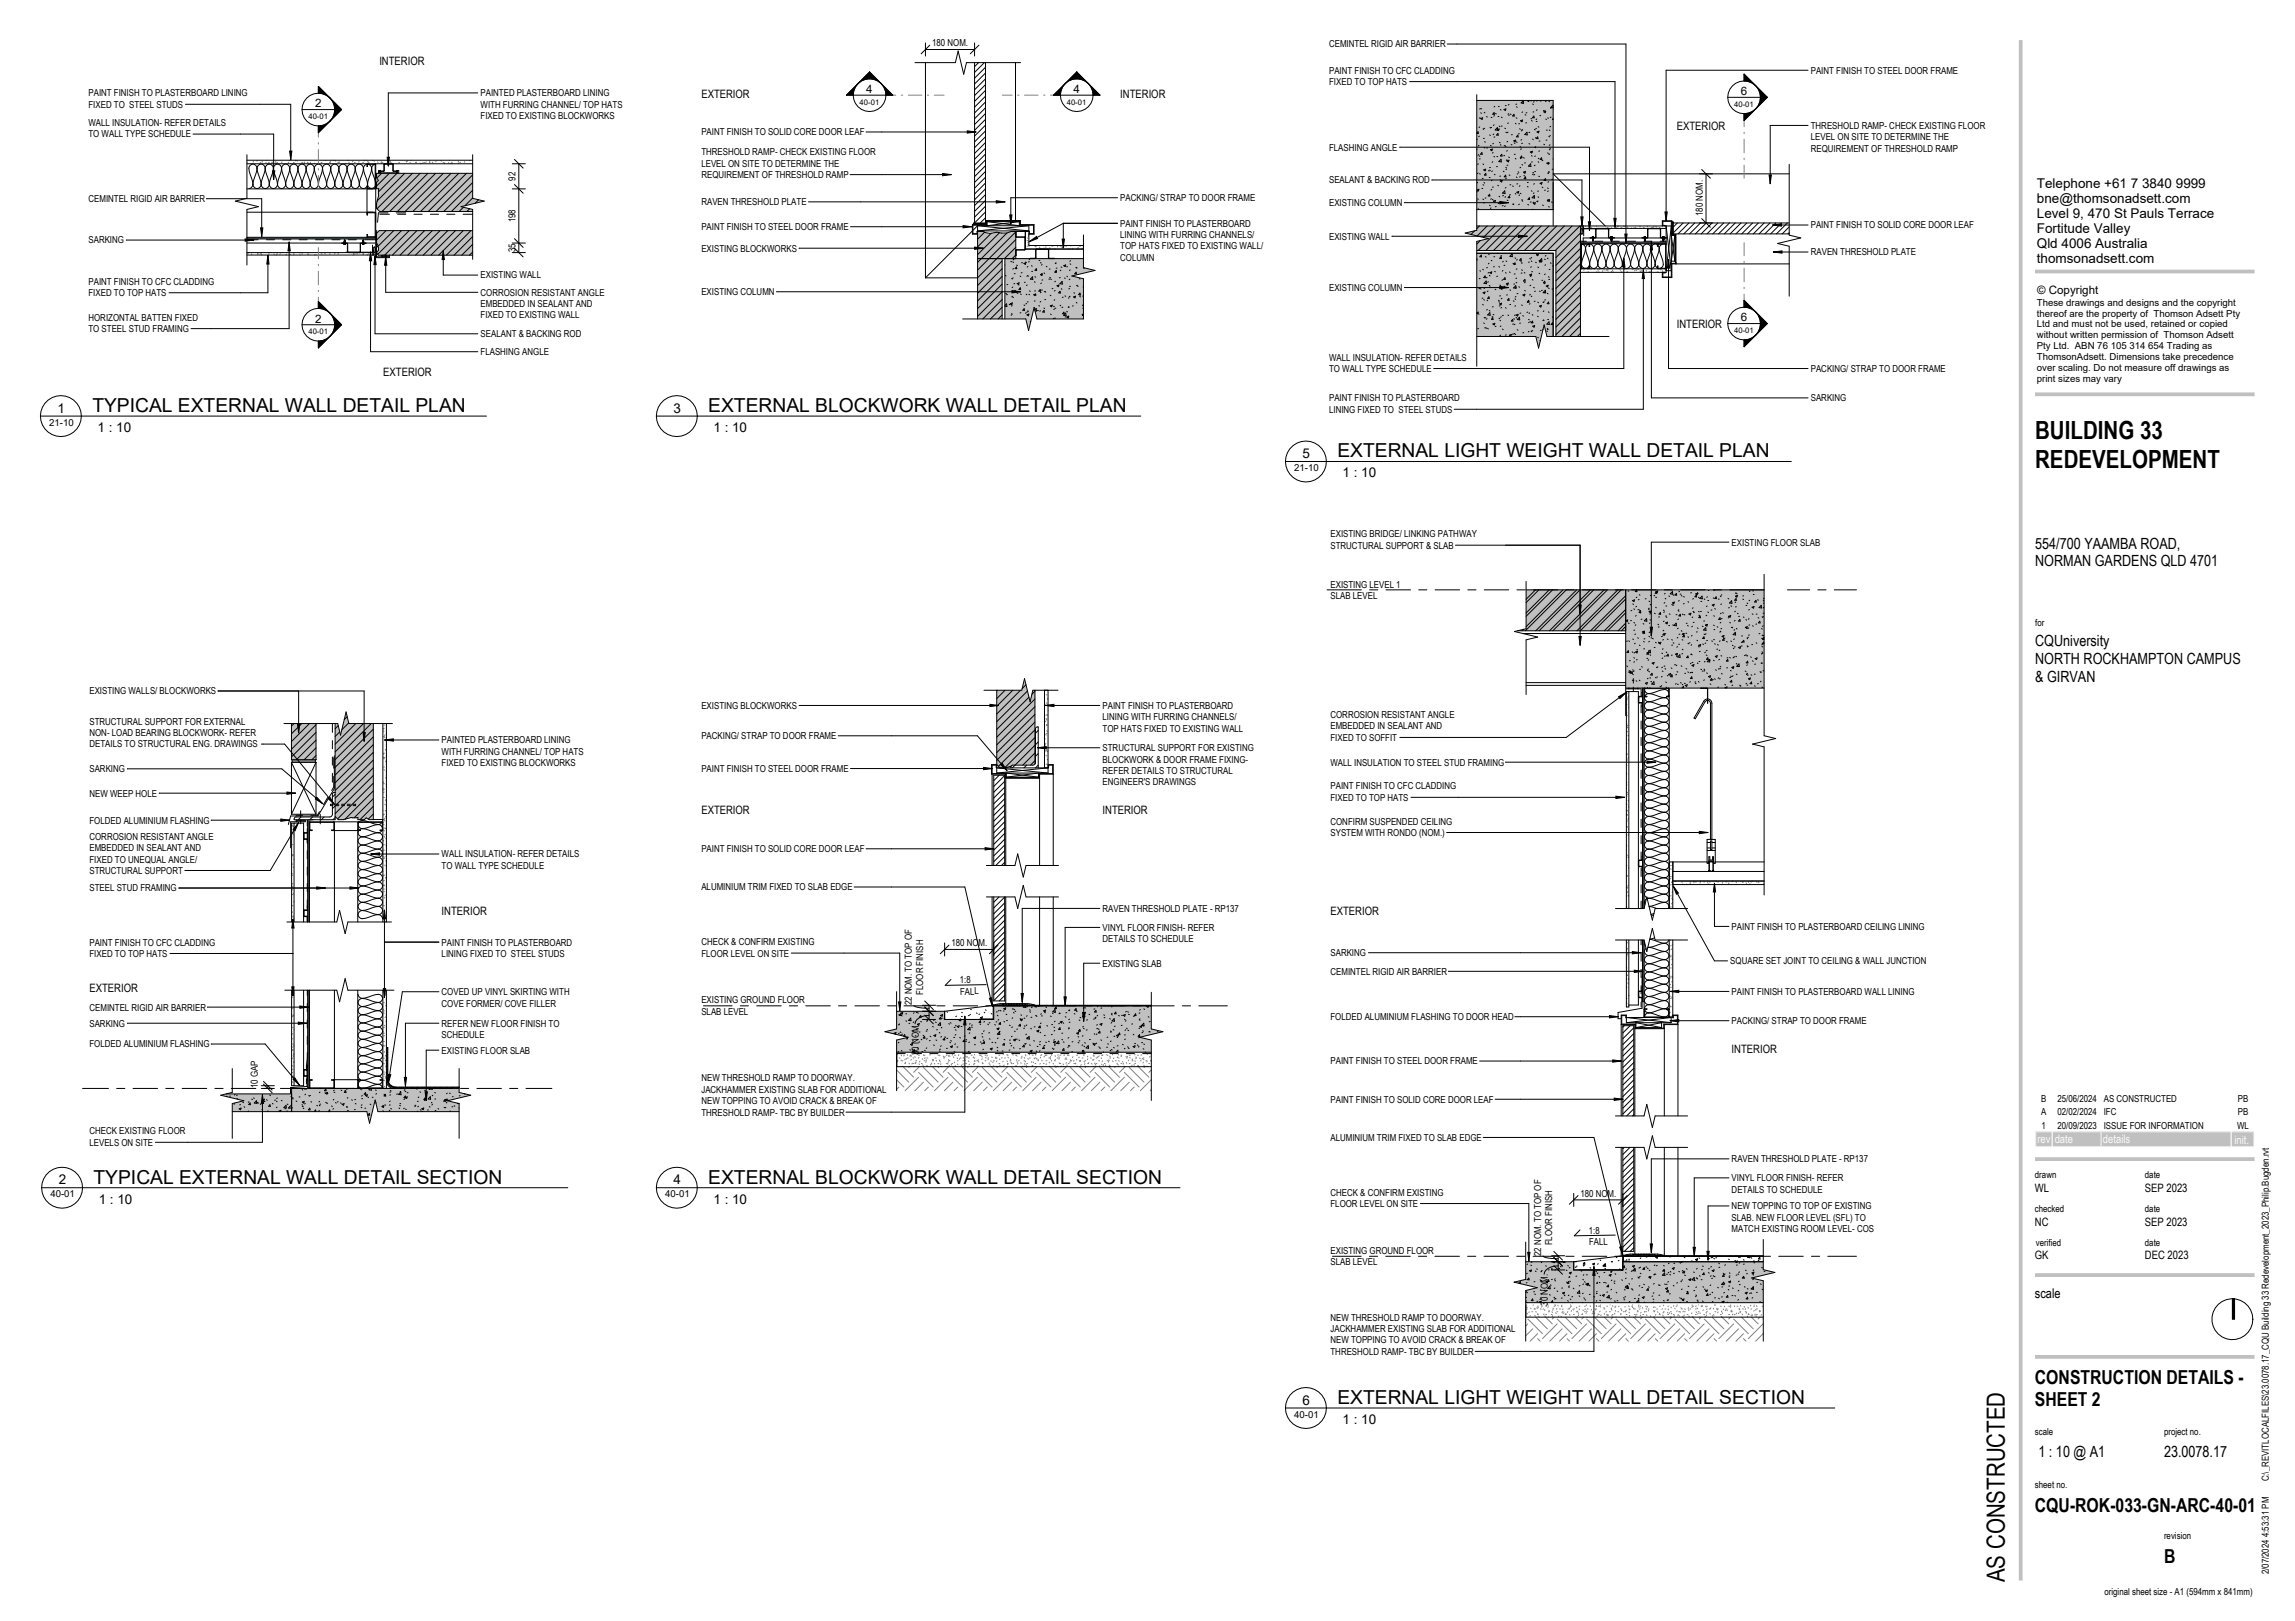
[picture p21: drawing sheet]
<svg xmlns="http://www.w3.org/2000/svg" width="841mm" height="594mm" viewBox="0 0 841 594" stroke-linecap="round" stroke-linejoin="round" font-family="sans-serif">
<defs><g id="words">
<g font-size="9.2">
<text x="745.8" y="160.9">BUILDING 33</text>
<text x="745.8" y="171.4">REDEVELOPMENT</text>
<text x="734.6" y="579.8" transform="rotate(-90 734.6 579.8)">AS CONSTRUCTED</text>
</g>
<g font-size="7.1">
<text x="33.8" y="150.9">TYPICAL EXTERNAL WALL DETAIL PLAN</text>
<text x="259.6" y="150.9">EXTERNAL BLOCKWORK WALL DETAIL PLAN</text>
<text x="490.1" y="167.6">EXTERNAL LIGHT WEIGHT WALL DETAIL PLAN</text>
<text x="34.3" y="433.7">TYPICAL EXTERNAL WALL DETAIL SECTION</text>
<text x="259.6" y="433.7">EXTERNAL BLOCKWORK WALL DETAIL SECTION</text>
<text x="745.7" y="507.2">CONSTRUCTION DETAILS -</text>
<text x="490.1" y="514.4">EXTERNAL LIGHT WEIGHT WALL DETAIL SECTION</text>
<text x="745.7" y="515.2">SHEET 2</text>
<text x="745.7" y="554.2">CQU-ROK-033-GN-ARC-40-01</text>
<text x="793" y="572.8">B</text>
</g>
<g font-size="5.6">
<text x="745.8" y="201">554/700 YAAMBA ROAD,</text>
<text x="745.8" y="207.6">NORMAN GARDENS QLD 4701</text>
<text x="745.8" y="236.6">CQUniversity</text>
<text x="745.8" y="243.2">NORTH ROCKHAMPTON CAMPUS</text>
<text x="745.8" y="249.7">&amp; GIRVAN</text>
<text x="747" y="533.9">1 : 10 @ A1</text>
<text x="793" y="533.9">23.0078.17</text>
</g>
<g font-size="4.9">
<text x="746.4" y="69">Telephone +61 7 3840 9999</text>
<text x="746.4" y="74.5">bne@thomsonadsett.com</text>
<text x="746.4" y="80">Level 9, 470 St Pauls Terrace</text>
<text x="746.4" y="85.5">Fortitude Valley</text>
<text x="746.4" y="91">Qld 4006 Australia</text>
<text x="746.4" y="96.5">thomsonadsett.com</text>
<text x="21.1" y="151.2">1</text>
<text x="246.8" y="151.2">3</text>
<text x="35.7" y="158.3">1 : 10</text>
<text x="261.4" y="158.3">1 : 10</text>
<text x="477.3" y="167.9">5</text>
<text x="492" y="174.9">1 : 10</text>
<text x="21.5" y="434">2</text>
<text x="246.8" y="434">4</text>
<text x="36.2" y="441">1 : 10</text>
<text x="261.4" y="441">1 : 10</text>
<text x="745.7" y="475.5">scale</text>
<text x="477.3" y="514.7">6</text>
<text x="492" y="521.8">1 : 10</text>
</g>
<g font-size="4.2">
<text x="139" y="23.9">INTERIOR</text>
<text x="317.4" y="34.1">4</text>
<text x="393.4" y="34.1">4</text>
<text x="637.9" y="34.9">6</text>
<text x="115.5" y="39.4">2</text>
<text x="257" y="36">EXTERIOR</text>
<text x="410.5" y="36">INTERIOR</text>
<text x="614.5" y="47.8">EXTERIOR</text>
<text x="746.5" y="107.7">© Copyright</text>
<text x="115.5" y="118.2">2</text>
<text x="637.9" y="117.8">6</text>
<text x="614.5" y="120.3">INTERIOR</text>
<text x="140.4" y="137.7">EXTERIOR</text>
<text x="257" y="298.1">EXTERIOR</text>
<text x="404" y="298.1">INTERIOR</text>
<text x="161.8" y="335.3">INTERIOR</text>
<text x="487.6" y="335.5">EXTERIOR</text>
<text x="32.8" y="363.6">EXTERIOR</text>
<text x="634.6" y="385.8">INTERIOR</text>
<text x="745.7" y="436.8">WL</text>
<text x="786" y="436.8">SEP 2023</text>
<text x="745.7" y="449.1">NC</text>
<text x="786" y="449.1">SEP 2023</text>
<text x="745.7" y="461.5">GK</text>
<text x="786" y="461.5">DEC 2023</text>
</g>
<g font-size="4.2" fill="#fafafa">
<text x="746.6" y="419">rev</text>
<text x="752.9" y="419">date</text>
<text x="770.6" y="419">details</text>
<text x="818.8" y="419.1">init.</text>
</g>
<g font-size="3.5">
<text x="341.6" y="16.7">180 NOM.</text>
<text x="487.1" y="17.4">CEMINTEL RIGID AIR BARRIER</text>
<text x="487.1" y="27">PAINT FINISH TO CFC CLADDING</text>
<text x="663.6" y="27">PAINT FINISH TO STEEL DOOR FRAME</text>
<text x="32.4" y="35.3">PAINT FINISH TO PLASTERBOARD LINING</text>
<text x="176.1" y="35.3">PAINTED PLASTERBOARD LINING</text>
<text x="487.1" y="31.2">FIXED TO TOP HATS</text>
<text x="32.4" y="39.5">FIXED TO STEEL STUDS</text>
<text x="176.1" y="39.5">WITH FURRING CHANNEL/ TOP HATS</text>
<text x="32.4" y="46.2">WALL INSULATION- REFER DETAILS</text>
<text x="176.1" y="43.6">FIXED TO EXISTING BLOCKWORKS</text>
<text x="663.6" y="47.2">THRESHOLD RAMP- CHECK EXISTING FLOOR</text>
<text x="32.4" y="50.4">TO WALL TYPE SCHEDULE</text>
<text x="257" y="49.6">PAINT FINISH TO SOLID CORE DOOR LEAF</text>
<text x="663.6" y="51.4">LEVEL ON SITE TO DETERMINE THE</text>
<text x="257" y="56.9">THRESHOLD RAMP- CHECK EXISTING FLOOR</text>
<text x="487.1" y="55.2">FLASHING ANGLE</text>
<text x="663.6" y="55.6">REQUIREMENT OF THRESHOLD RAMP</text>
<text x="257" y="61.1">LEVEL ON SITE TO DETERMINE THE</text>
<text x="257" y="65.2">REQUIREMENT OF THRESHOLD RAMP</text>
<text x="188.9" y="66.2" transform="rotate(-90 188.9 66.2)">92</text>
<text x="487.1" y="67.2">SEALANT &amp; BACKING ROD</text>
<text x="32.4" y="74.1">CEMINTEL RIGID AIR BARRIER</text>
<text x="257" y="75.2">RAVEN THRESHOLD PLATE</text>
<text x="410.5" y="73.7">PACKING/ STRAP TO DOOR FRAME</text>
<text x="487.1" y="75.5">EXISTING COLUMN</text>
<text x="188.9" y="81.5" transform="rotate(-90 188.9 81.5)">198</text>
<text x="410.5" y="83.1">PAINT FINISH TO PLASTERBOARD</text>
<text x="624" y="79.2" transform="rotate(-90 624 79.2)">180 NOM.</text>
<text x="663.6" y="83.7">PAINT FINISH TO SOLID CORE DOOR LEAF</text>
<text x="32.4" y="89.2">SARKING</text>
<text x="257" y="84.3">PAINT FINISH TO STEEL DOOR FRAME</text>
<text x="410.5" y="87.3">LINING WITH FURRING CHANNELS/</text>
<text x="487.1" y="87.8">EXISTING WALL</text>
<text x="188.9" y="92.4" transform="rotate(-90 188.9 92.4)">35</text>
<text x="257" y="92.2">EXISTING BLOCKWORKS</text>
<text x="410.5" y="91.4">TOP HATS FIXED TO EXISTING WALL/</text>
<text x="410.5" y="95.6">COLUMN</text>
<text x="663.6" y="93.6">RAVEN THRESHOLD PLATE</text>
<text x="32.4" y="104.4">PAINT FINISH TO CFC CLADDING</text>
<text x="176.1" y="102.1">EXISTING WALL</text>
<text x="487.1" y="106.6">EXISTING COLUMN</text>
<text x="32.4" y="108.5">FIXED TO TOP HATS</text>
<text x="176.1" y="108.4">CORROSION RESISTANT ANGLE</text>
<text x="176.1" y="112.5">EMBEDDED IN SEALANT AND</text>
<text x="257" y="108.2">EXISTING COLUMN</text>
<text x="746.4" y="112.1">These drawings and designs and the copyright</text>
<text x="32.4" y="117.5">HORIZONTAL BATTEN FIXED</text>
<text x="176.1" y="116.7">FIXED TO EXISTING WALL</text>
<text x="746.4" y="116">thereof are the property of Thomson Adsett Pty</text>
<text x="746.4" y="120">Ltd and must not be used, retained or copied</text>
<text x="32.4" y="121.7">TO STEEL STUD FRAMING</text>
<text x="176.1" y="123.6">SEALANT &amp; BACKING ROD</text>
<text x="746.4" y="124">without written permission of Thomson Adsett</text>
<text x="176.1" y="130.1">FLASHING ANGLE</text>
<text x="746.4" y="127.9">Pty Ltd. ABN 76 105 314 654 Trading as</text>
<text x="746.4" y="131.9">ThomsonAdsett. Dimensions take precedence</text>
<text x="487.1" y="132.1">WALL INSULATION- REFER DETAILS</text>
<text x="487.1" y="136.3">TO WALL TYPE SCHEDULE</text>
<text x="663.6" y="136.3">PACKING/ STRAP TO DOOR FRAME</text>
<text x="746.4" y="135.9">over scaling. Do not measure off drawings as</text>
<text x="746.4" y="139.8">print sizes may vary</text>
<text x="487.1" y="147.1">PAINT FINISH TO PLASTERBOARD</text>
<text x="663.6" y="147.1">SARKING</text>
<text x="18" y="156">21-10</text>
<text x="487.1" y="151.2">LINING FIXED TO STEEL STUDS</text>
<text x="474.3" y="172.6">21-10</text>
<text x="487.6" y="196.9">EXISTING BRIDGE/ LINKING PATHWAY</text>
<text x="487.6" y="201">STRUCTURAL SUPPORT &amp; SLAB</text>
<text x="634.6" y="199.9">EXISTING FLOOR SLAB</text>
<text x="487.6" y="215.3">EXISTING LEVEL 1</text>
<text x="487.6" y="219.5">SLAB LEVEL</text>
<text x="745.8" y="229.4">for</text>
<text x="32.8" y="254.5">EXISTING WALLS/ BLOCKWORKS</text>
<text x="257" y="259.8">EXISTING BLOCKWORKS</text>
<text x="404" y="259.8">PAINT FINISH TO PLASTERBOARD</text>
<text x="404" y="263.9">LINING WITH FURRING CHANNELS/</text>
<text x="487.6" y="263.1">CORROSION RESISTANT ANGLE</text>
<text x="32.8" y="265.6">STRUCTURAL SUPPORT FOR EXTERNAL</text>
<text x="32.8" y="269.7">NON- LOAD BEARING BLOCKWORK- REFER</text>
<text x="404" y="268.1">TOP HATS FIXED TO EXISTING WALL</text>
<text x="487.6" y="267.3">EMBEDDED IN SEALANT AND</text>
<text x="32.8" y="273.9">DETAILS TO STRUCTURAL ENG. DRAWINGS</text>
<text x="161.8" y="272.4">PAINTED PLASTERBOARD LINING</text>
<text x="257" y="270.9">PACKING/ STRAP TO DOOR FRAME</text>
<text x="404" y="275.3">STRUCTURAL SUPPORT FOR EXISTING</text>
<text x="487.6" y="271.5">FIXED TO SOFFIT</text>
<text x="161.8" y="276.6">WITH FURRING CHANNEL/ TOP HATS</text>
<text x="161.8" y="280.7">FIXED TO EXISTING BLOCKWORKS</text>
<text x="404" y="279.4">BLOCKWORK &amp; DOOR FRAME FIXING-</text>
<text x="487.6" y="280.5">WALL INSULATION TO STEEL STUD FRAMING</text>
<text x="32.8" y="283">SARKING</text>
<text x="257" y="282.9">PAINT FINISH TO STEEL DOOR FRAME</text>
<text x="404" y="283.6">REFER DETAILS TO STRUCTURAL</text>
<text x="404" y="287.8">ENGINEER'S DRAWINGS</text>
<text x="32.8" y="291.9">NEW WEEP HOLE</text>
<text x="487.6" y="289.3">PAINT FINISH TO CFC CLADDING</text>
<text x="487.6" y="293.4">FIXED TO TOP HATS</text>
<text x="32.8" y="301.8">FOLDED ALUMINIUM FLASHING</text>
<text x="487.6" y="302.1">CONFIRM SUSPENDED CEILING</text>
<text x="32.8" y="307.7">CORROSION RESISTANT ANGLE</text>
<text x="32.8" y="311.9">EMBEDDED IN SEALANT AND</text>
<text x="487.6" y="306.3">SYSTEM WITH RONDO (NOM.)</text>
<text x="32.8" y="316.1">FIXED TO UNEQUAL ANGLE/</text>
<text x="161.8" y="314.2">WALL INSULATION- REFER DETAILS</text>
<text x="257" y="312.3">PAINT FINISH TO SOLID CORE DOOR LEAF</text>
<text x="32.8" y="320.2">STRUCTURAL SUPPORT</text>
<text x="161.8" y="318.4">TO WALL TYPE SCHEDULE</text>
<text x="32.8" y="326.7">STEEL STUD FRAMING</text>
<text x="257" y="326.3">ALUMINIUM TRIM FIXED TO SLAB EDGE</text>
<text x="404" y="334.1">RAVEN THRESHOLD PLATE - RP137</text>
<text x="404" y="341.1">VINYL FLOOR FINISH- REFER</text>
<text x="634.6" y="340.7">PAINT FINISH TO PLASTERBOARD CEILING LINING</text>
<text x="32.8" y="346.5">PAINT FINISH TO CFC CLADDING</text>
<text x="161.8" y="346.5">PAINT FINISH TO PLASTERBOARD</text>
<text x="257" y="346.3">CHECK &amp; CONFIRM EXISTING</text>
<text x="348.6" y="346.7">180 NOM.</text>
<text x="404" y="345.3">DETAILS TO SCHEDULE</text>
<text x="32.8" y="350.6">FIXED TO TOP HATS</text>
<text x="161.8" y="350.6">LINING FIXED TO STEEL STUDS</text>
<text x="257" y="350.5">FLOOR LEVEL ON SITE</text>
<text x="487.6" y="350.4">SARKING</text>
<text x="634.1" y="353.4">SQUARE SET JOINT TO CEILING &amp; WALL JUNCTION</text>
<text x="404" y="354.2">EXISTING SLAB</text>
<text x="487.6" y="357.2">CEMINTEL RIGID AIR BARRIER</text>
<text x="161.8" y="364.7">COVED UP VINYL SKIRTING WITH</text>
<text x="338.3" y="364.6" transform="rotate(-90 338.3 364.6)">FLOOR FINISH</text>
<text x="351.7" y="360.3" transform="rotate(-1 351.7 360.3)">1:8</text>
<text x="351.8" y="364.5" transform="rotate(-1 351.8 364.5)">FALL</text>
<text x="634.6" y="364.5">PAINT FINISH TO PLASTERBOARD WALL LINING</text>
<text x="32.8" y="370.3">CEMINTEL RIGID AIR BARRIER</text>
<text x="161.8" y="368.8">COVE FORMER/ COVE FILLER</text>
<text x="257" y="367.7">EXISTING GROUND FLOOR</text>
<text x="257" y="371.9">SLAB LEVEL</text>
<text x="334.2" y="368.4" transform="rotate(-90 334.2 368.4)">22 NOM. TO TOP OF</text>
<text x="32.8" y="376.2">SARKING</text>
<text x="161.8" y="376.2">REFER NEW FLOOR FINISH TO</text>
<text x="487.6" y="373.8">FOLDED ALUMINIUM FLASHING TO DOOR HEAD</text>
<text x="634.6" y="375.3">PACKING/ STRAP TO DOOR FRAME</text>
<text x="32.8" y="383.8">FOLDED ALUMINIUM FLASHING</text>
<text x="161.8" y="380.4">SCHEDULE</text>
<text x="161.8" y="386.1">EXISTING FLOOR SLAB</text>
<text x="336.7" y="386.6" transform="rotate(-90 336.7 386.6)">30 NOM.</text>
<text x="487.6" y="390.1">PAINT FINISH TO STEEL DOOR FRAME</text>
<text x="94.5" y="398.7" transform="rotate(-90 94.5 398.7)">10 GAP</text>
<text x="257" y="396.3">NEW THRESHOLD RAMP TO DOORWAY.</text>
<text x="257" y="400.4">JACKHAMMER EXISTING SLAB FOR ADDITIONAL</text>
<text x="257" y="404.6">NEW TOPPING TO AVOID CRACK &amp; BREAK OF</text>
<text x="487.6" y="404.1">PAINT FINISH TO SOLID CORE DOOR LEAF</text>
<text x="748" y="403.9">B</text>
<text x="753.9" y="403.9">25/06/2024</text>
<text x="770.9" y="403.9">AS CONSTRUCTED</text>
<text x="820" y="403.9">PB</text>
<text x="257" y="408.8">THRESHOLD RAMP- TBC BY BUILDER</text>
<text x="748" y="408.7">A</text>
<text x="748.1" y="413.6">1</text>
<text x="753.9" y="413.6">20/09/2023</text>
<text x="753.9" y="408.7">02/02/2024</text>
<text x="770.9" y="413.6">ISSUE FOR INFORMATION</text>
<text x="770.9" y="408.7">IFC</text>
<text x="819.8" y="413.6">WL</text>
<text x="820" y="408.7">PB</text>
<text x="32.8" y="415.7">CHECK EXISTING FLOOR</text>
<text x="32.8" y="419.8">LEVELS ON SITE</text>
<text x="487.6" y="418.1">ALUMINIUM TRIM FIXED TO SLAB EDGE</text>
<text x="634.6" y="425.9">RAVEN THRESHOLD PLATE - RP137</text>
<text x="745.7" y="431.7">drawn</text>
<text x="786" y="431.7">date</text>
<text x="634.6" y="432.9">VINYL FLOOR FINISH- REFER</text>
<text x="634.6" y="437">DETAILS TO SCHEDULE</text>
<text x="18.5" y="438.7">40-01</text>
<text x="243.7" y="438.7">40-01</text>
<text x="487.6" y="438.1">CHECK &amp; CONFIRM EXISTING</text>
<text x="487.6" y="442.3">FLOOR LEVEL ON SITE</text>
<text x="579.1" y="438.5">180 NOM.</text>
<text x="634.6" y="443.2">NEW TOPPING TO TOP OF EXISTING</text>
<text x="634.6" y="447.3">SLAB. NEW FLOOR LEVEL (SFL) TO</text>
<text x="745.7" y="444.2">checked</text>
<text x="786" y="444.2">date</text>
<text x="582.3" y="452.1" transform="rotate(-1 582.3 452.1)">1:8</text>
<text x="634.6" y="451.5">MATCH EXISTING ROOM LEVEL- COS</text>
<text x="487.6" y="459.5">EXISTING GROUND FLOOR</text>
<text x="564.7" y="460.2" transform="rotate(-90 564.7 460.2)">22 NOM. TO TOP OF</text>
<text x="568.8" y="456.4" transform="rotate(-90 568.8 456.4)">FLOOR FINISH</text>
<text x="582.3" y="456.3" transform="rotate(-1 582.3 456.3)">FALL</text>
<text x="746" y="456.5">verified</text>
<text x="786" y="456.5">date</text>
<text x="487.6" y="463.6">SLAB LEVEL</text>
<text x="567.2" y="478.4" transform="rotate(-90 567.2 478.4)">30 NOM.</text>
<text x="487.6" y="484">NEW THRESHOLD RAMP TO DOORWAY.</text>
<text x="487.6" y="488.1">JACKHAMMER EXISTING SLAB FOR ADDITIONAL</text>
<text x="487.6" y="492.3">NEW TOPPING TO AVOID CRACK &amp; BREAK OF</text>
<text x="487.6" y="496.5">THRESHOLD RAMP- TBC BY BUILDER</text>
<text x="474.3" y="519.4">40-01</text>
<text x="745.7" y="525.9">scale</text>
<text x="793" y="525.9">project no.</text>
<text x="745.7" y="545.4">sheet no.</text>
<text x="831.5" y="542.9" transform="rotate(-90 831.5 542.9)">C:\_REVITLOCALFILES\23.0078.17_CQU Building 33 Redevelopment_2023_Philip.Bugden.rvt</text>
<text x="793" y="564">revision</text>
<text x="831.5" y="576.9" transform="rotate(-90 831.5 576.9)">2/07/2024 4:53:31 PM</text>
<text x="771.2" y="584.6">original sheet size - A1 (594mm x 841mm)</text>
</g>
<g font-size="2.8">
<text x="315" y="38.4">40-01</text>
<text x="390.9" y="38.4">40-01</text>
<text x="635.5" y="39.2">40-01</text>
<text x="113" y="43.7">40-01</text>
<text x="113" y="122.5">40-01</text>
<text x="635.5" y="122.1">40-01</text>
</g>
</g></defs>
<g fill="#c0c0c0">
<path d="M139 84.5h34.2v9h-34.6l-.6-1.1 .7-.7v-1l-.3-.3 .1-.5-.5-.9v-3.5z"/>
<path d="M138 63.5h35.2v9.2l4.2 1-8.4 2 4.2 1v.8h-34l-1.2-1.2v-1.8l.8-2.9v-2.4h-.8v-2.4l.6-.7-.6-1.1z"/>
</g>
<path d="M136.7 91.5l.4 1 .6-.8v1.8h-1z" fill="#808080"/>
<g fill="#fff">
<path d="M138.7 62.5h.7l-.2 .8h6.4l-.2-.8h.7v1h-7.4z"/>
<path d="M134.6 60.1l2.8-.1 .3 .2-.2 9h-2.7l-.3-.2v-.8h.2v.8h2.8v-8.7l-2.7-.1-.3 .8z"/>
<path d="M173.2 56.7h13.8v38.3h-13.8v-18.3l-4.2-1 8.4-2-4.2-1z"/>
</g>
<path d="M137 90.6a1.02 1.02 0 0 1 .6 .9 1.02 1.02 0 0 1-.6 1 1.6 1.6 0 0 1 0-1.9z" fill="#808080"/>
<path d="M137.7 89.4h.3v4.7h4.7v.3h-5z" fill="#fff"/>
<g fill="#808080">
<path d="M139.7 93.8l.5-.3a.97 .97 0 0 1 1.4 .4l-1.1 .2z"/>
<path d="M141.7 93.5h1v.6h-1z"/>
</g>
<g fill="#fff">
<path d="M90.5 87.6h47.2v1.5h-47.2z"/>
<path d="M76.9 56.7h13.6v16l-4.3 1 8.5 2-4.2 1v20.4h-13.6z"/>
<path d="M134.6 77.8h2.8l.3 .2v8.7l-.2 .2-3-.1v-.8h.2v.7h2.8v-8.7h-2.7l-.3 .8z"/>
</g>
<path d="M90.5 87h47.2v.6h-47.2z" fill="#0080c0"/>
<g fill="none" stroke="#000" stroke-width=".37">
<path d="M90.5 58.7h82.7M90.5 56.7v16l-4.3 1 8.5 2-4.2 1v20.4M173.2 56.7v16l4.2 1-8.4 2 4.2 1v18.3M90.5 77.8h46.9l.3 .3M90.5 60h82.7M92.7 67.6a1.69 1.69 0 0 1-1.5 1.5M92.7 67.6a1.5 1.5 0 0 0 1.5 1.5 1.5 1.5 0 0 0 1.5-1.5M94.2 61.6a1.5 1.5 0 0 0-1.5-1.5 1.5 1.5 0 0 0-1.5 1.5l1.5 6M94.2 61.6l-1.5 6M94.2 61.6l1.5 6M94.2 61.6a1.5 1.5 0 0 1 1.5-1.5 1.5 1.5 0 0 1 1.5 1.5M95.7 67.6a1.5 1.5 0 0 0 1.5 1.5 1.5 1.5 0 0 0 1.5-1.5"/>
<path d="M97.2 61.6l-1.5 6M97.2 61.6l1.5 6M97.2 61.6a1.5 1.5 0 0 1 1.5-1.5 1.5 1.5 0 0 1 1.5 1.5M98.7 67.6a1.5 1.5 0 0 0 1.5 1.5 1.5 1.5 0 0 0 1.5-1.5M100.2 61.6l-1.5 6M100.2 61.6l1.5 6M100.2 61.6a1.5 1.5 0 0 1 1.5-1.5 1.5 1.5 0 0 1 1.5 1.5M101.7 67.6a1.5 1.5 0 0 0 1.5 1.5 1.5 1.5 0 0 0 1.5-1.5M103.2 61.6l-1.5 6M103.2 61.6l1.5 6M103.2 61.6a1.5 1.5 0 0 1 1.5-1.5 1.5 1.5 0 0 1 1.5 1.5M104.7 67.6a1.5 1.5 0 0 0 1.5 1.5 1.5 1.5 0 0 0 1.5-1.5"/>
<path d="M106.2 61.6l-1.5 6M106.2 61.6l1.5 6M106.2 61.6a1.5 1.5 0 0 1 1.5-1.5 1.5 1.5 0 0 1 1.5 1.5M107.7 67.6a1.5 1.5 0 0 0 1.5 1.5 1.5 1.5 0 0 0 1.5-1.5M109.2 61.6l-1.5 6M109.2 61.6l1.5 6M109.2 61.6a1.5 1.5 0 0 1 1.5-1.5 1.5 1.5 0 0 1 1.5 1.5M110.7 67.6a1.5 1.5 0 0 0 1.5 1.5 1.5 1.5 0 0 0 1.5-1.5M112.2 61.6l-1.5 6M112.2 61.6l1.5 6M112.2 61.6a1.5 1.5 0 0 1 1.5-1.5 1.5 1.5 0 0 1 1.5 1.5M113.7 67.6a1.5 1.5 0 0 0 1.5 1.5 1.5 1.5 0 0 0 1.5-1.5"/>
<path d="M115.2 61.6l-1.5 6M115.2 61.6l1.5 6M115.2 61.6a1.5 1.5 0 0 1 1.5-1.5 1.5 1.5 0 0 1 1.5 1.5M116.7 67.6a1.5 1.5 0 0 0 1.5 1.5 1.5 1.5 0 0 0 1.5-1.5M118.2 61.6l-1.5 6M118.2 61.6l1.5 6M118.2 61.6a1.5 1.5 0 0 1 1.5-1.5 1.5 1.5 0 0 1 1.5 1.5M119.7 67.6a1.5 1.5 0 0 0 1.5 1.5 1.5 1.5 0 0 0 1.5-1.5M121.2 61.6l-1.5 6M121.2 61.6l1.5 6M121.2 61.6a1.5 1.5 0 0 1 1.5-1.5 1.5 1.5 0 0 1 1.5 1.5M122.7 67.6a1.5 1.5 0 0 0 1.5 1.5 1.5 1.5 0 0 0 1.5-1.5"/>
<path d="M124.2 61.6l-1.5 6M124.2 61.6l1.5 6M124.2 61.6a1.5 1.5 0 0 1 1.5-1.5 1.5 1.5 0 0 1 1.5 1.5M125.7 67.6a1.5 1.5 0 0 0 1.5 1.5 1.5 1.5 0 0 0 1.5-1.5M127.2 61.6l-1.5 6M127.2 61.6l1.5 6M127.2 61.6a1.5 1.5 0 0 1 1.5-1.5 1.5 1.5 0 0 1 1.5 1.5M128.7 67.6a1.5 1.5 0 0 0 1.5 1.5 1.5 1.5 0 0 0 1.5-1.5M130.2 61.6l-1.5 6M130.2 61.6l1.5 6M130.2 61.6a1.5 1.5 0 0 1 1.5-1.5 1.5 1.5 0 0 1 1.5 1.5M131.7 67.6a1.5 1.5 0 0 0 1.5 1.5 1.5 1.5 0 0 0 1.5-1.5"/>
<path d="M133.2 61.6l-1.5 6M133.2 61.6l1.5 6M133.2 61.6a1.5 1.5 0 0 1 1.5-1.5 1.5 1.5 0 0 1 1.5 1.5M134.5 69.2v9.6h.2l.1-.8 2.7 .1v8.6l-2.7 .1-.1-.8h-.2v.7l.3 .3M134.8 60l-.3 .2v.8h.2l.1-.8 2.7 .1v8.6l-2.7 .1-.1-.8h-.2v.8l.3 .2M134.8 77.8l-.3 .3M136.2 61.6l-1.5 6M136.2 61.6l.5 2.4a6.8 6.8 0 0 1 .9 4.1 1.48 1.48 0 0 1-1.7 1 1.48 1.48 0 0 1-1.2-1.5M137.4 60l.3 .3v26.4l-.3 .3M137.7 68.9l-.3 .3h-46.9M137.7 60.1a1.69 1.69 0 0 0-1.5 1.5M139.2 78.5h3.5"/>
<path d="M139.4 62.8l-.2 .5h6.4l-.2-.5M139.8 63.5l-1.7 1.7M140.5 62.8l.3-.2 .1-2.4h2.9l.2 2.5 1.6 .1-.2-.3h.7v1M140.6 62.8h-1.4l.2-.3h-.7v1M140.9 60l-.3 2.6-1.3 .2M142.2 78h-3.5l-.3 3.4M142.7 63.5l-4.7 4.7M143.9 60l.2 2.6 1.4 .1M145.2 78h3.5M145.5 63.5l-6.8 6.8M145.7 78.5h3M148.3 63.5l-10.1 10.1"/>
<path d="M151.1 63.5l-13 13M151.7 78.5h3M154 63.5l-14 14M156.8 63.5l-14 14M157.7 78.5h3M159.6 63.5l-14 14M162.5 63.5l-14 14M163.7 78.5h3M165.3 63.5l-14 14M168.1 63.5l-14 14M169.7 78.5h3.5M169.8 75.9l-1.6 1.6"/>
<path d="M170.9 63.5l-14 14M172.1 76.5l-1 1M173.2 64.1l-13.4 13.4M173.2 66.9l-10.6 10.6M173.2 69.7l-7.8 7.8M173.2 72.6l-2.8 2.8M173.2 63.5h-35.2v1.5l.6 1.1-.6 .7v2.4h.8v2.4l-.8 2.9v1.8l1.2 1.2h34M175.4 73.2l-1.3 1.3M90.5 87h47.2v2.1h-47.2M90.5 92.6h46.2M90.5 93.5h46.2M90.5 87.8h4.1"/>
<path d="M90.5 87.6h47.2M97.6 87.8h3M103.6 87.8h3M109.6 87.8h3M115.6 87.8h3M121.6 87.8h3M125.3 89.1l1.9 .1 .1 3.1 .3 .3M125.9 89.2h.8M125.9 89.2h.1M125.9 89.2l.2 .1M126.1 89.4l.1 .1M126.1 89.3v.2"/>
<path d="M126.1 89.3h.4M126.1 89.5h.4M126.1 89.1h.1M126.1 88.9h.1M126.1 88.9h.4zM126.1 88.6h.4zM126.1 88.6l.1 .1M126.2 89l-.1 .1M126.2 88.8h-.1M126.2 88.9h-.1M126.2 88.5l.3-.1zM126.2 88.5h-.1"/>
<path d="M126.2 88.6h-.1M126.2 88.3h-.1M126.2 89.5h.1M126.3 89.3l-.1 .1M126.3 88.3h-.2M126.3 88.3h.1M126.3 87.9l.1 .5M126.3 87.9l-.1 1.3M126.3 87.9l.1 1.3M126.3 87.9v.4M126.4 89.3v.1M126.4 88.3v.1"/>
<path d="M126.4 89.3v.2M126.4 88.3h.1M126.5 88.7l-.3 .1M126.5 88.7l-.4 .1M126.5 89h-.3M126.5 89l-.3 .1M126.5 89l-.4 .1M126.5 89.3v.1M126.5 89.5h.1M126.5 89.3v.2M126.7 89.2h.1M126.7 89.2l-.2 .1"/>
<path d="M127.2 89.1l.2 .2v2.9l.2 .2M127.6 87.8h3M132.2 89.1l-.2 .2v2.9l-.2 .2M132.7 89.2h.8M132.7 89.2h.1M132.7 89.2l.2 .1M132.9 89.3v.2l.4-.2M132.9 89.3h.4M132.9 89.3v.1M133 88.4h.1M132.9 88.9h.4zM132.9 89l.4 .1"/>
<path d="M132.9 88.7l.3 .1M132.9 88.4l.4 .1zM132.9 88.6h.4zM132.9 89l.3 .1M133 88.3h.1M133 89.4v.1M133 89.5h.1M133.1 87.9v.4M133.1 87.9l-.1 .5M133.1 87.9l.1 1.3M133.1 87.9l-.1 1.3M133.1 88.3h.1"/>
<path d="M133.2 88.3h-.1M133.2 89.4v.1M133.2 89.5h.1M133.2 88.9h.1M133.2 88.6h.1M133.3 89.1h-.1M133.3 89.3v.1M133.5 89.2h.1M133.5 89.2l-.2 .1M134.1 89.1l-1.9 .1-.1 3.1-.3 .3M136.5 89.8v2.6h-9.8M136.8 92l-.1-.5v2h1"/>
<path d="M137 90.6a1.02 1.02 0 0 1 .6 .9 1.02 1.02 0 0 1-.6 1l-.3-1zM137.7 91.5l-.1 .5M138.1 84.4l-.4 3.4h-4.1M139.7 93.7l.4-.1a.98 .98 0 0 1 1.5 .3l-.3 .2a1.16 1.16 0 0 1-1.6-.4zM140.5 94.1h-2.5v-4.7h-.3v5h5v-.3M140.8 93.5h32.4M140.8 94.1h1.9M141.5 84.5l-3.5 3.5M141.7 93.5v.6M142.7 93.5v.6M144.3 84.5l-5.9 5.9M147.1 84.5l-8.7 8.7"/>
<path d="M149.9 84.5l-9 9M152.8 84.5l-9 9M155.6 84.5l-9 9M158.4 84.5l-9 9M161.2 84.5l-9 9M164.1 84.5l-9 9M166.9 84.5l-9 9M169.7 84.5l-9 9M172.6 84.5l-9 9M173.2 86.7l-6.8 6.8M173.2 89.5l-4 4M173.2 92.4l-1.2 1.1"/>
<path d="M173.2 84.5h-34.2l-1 1v3.5l.5 .9-.1 .5 .3 .3v1l-.7 .7 .6 1.1h1.9"/>
</g>
<g fill="none" stroke="#808080" stroke-width=".37">
<path d="M90.5 59.5h.1M92.9 59.1l-.2 .3M94.3 58.8l-.2 .2M95.3 59.5h.3M96 59.1l.2 .3M97.4 59.5l.2 .3M97.8 58.7v.1M98.3 59.9v.1M98.4 59.5h.3M99.7 59.3l.2 .3M99.7 59.5l-.2 .3M101.1 59.7l.2 .3"/>
<path d="M101.1 59.2l-.2 .3M101.4 59.5h.3M103.4 59.3l-.2 .3M105.6 59.4l.2 .3M106.1 58.7l-.1 .1M106.5 59.9v.1M107.5 59.5h.3M108.4 58.7l-.2 .3M108.8 58.8l.1 .3M110.5 59.5h.4M111.5 59.5l.2 .3M111.6 59.3l-.2 .3"/>
<path d="M112.6 59.5h.3M112.9 59.9l.1 .1M113.8 59.5l-.1 .3M115.2 59.8l.1 .2M117.7 59.5h.3M119.3 58.7l.1 .2M120.7 59.5h.3M121.1 59.9l.1 .1M121.1 59l-.1 .3M121.6 58.7l.1 .1M122.5 58.7l-.1 .2M122.9 58.8l.2 .3"/>
<path d="M123.8 59.5h.3M124.3 59.2l.1 .3M126.6 59.8l-.2 .2M127 60h.1M127.5 58.7l.1 .2M127.9 59.4l-.1 .3M129.3 59l-.1 .3M129.9 59.5h.3M131.6 59.2l-.2 .3M132.9 59.5h.3M133.4 58.7l.1 .3M134.2 58.7h.1"/>
<path d="M134.7 59l.2 .3M134.7 59.8l-.1 .2M134.9 59.5h.4M136.6 58.7l-.1 .2M137 58.9l.2 .3M137 60h.1M138.4 59.3l.2 .3M139.8 59.7l.1 .2M139.8 59.2l-.2 .3M140 59.5h.3M142.1 59.3l-.2 .3M142.9 59l.2 .3"/>
<path d="M143.1 59.5h.3M145.2 60h.1M146.1 59.5h.3M148.8 59.1l.2 .3M149.4 58.9l-.2 .3M150.2 59.5l.2 .3M150.6 58.7v.1M152.2 59.5h.3M152.5 59.3l.2 .3M153.9 59.7l.2 .3M154.8 59.7l-.2 .2M155.3 59.5h.3"/>
<path d="M156.2 59.3l-.2 .3M157.3 59.5h.3M157.6 58.9l-.2 .3M158.4 59.4l.2 .3M159.8 59l-.1 .3M160.3 58.7h.1M161.6 58.8l.1 .3M162.4 59.5h.3M163 59.7l-.2 .3M164.3 59.5l.2 .3M164.7 58.7h.1M165.2 59.8l-.1 .2"/>
<path d="M165.4 59.5h.3M165.7 59.9l.1 .1M168 59.8l.1 .2M168 59.1l-.1 .3M168.5 59.5h.3M170.3 59.2l-.2 .3M172.1 58.7l.1 .2M90.5 93h.1M90.8 92.6l.1 .3M92.2 93l.1 .3M94.4 92.9l.2 .3M94.5 92.9l-.1 .3"/>
<path d="M95.3 93h.3M95.8 93.2l.1 .3M95.9 92.6l-.2 .2M98.4 93h.3M99.4 92.6h.1M100.4 93l.1 .3M101.3 93.3l-.1 .2M101.4 93h.3M102.7 92.9l-.1 .3M103.6 92.6h.1M105 93.1l-.2 .3M106.3 93.1l.1 .3"/>
<path d="M107.5 93h.3M107.6 92.6h.1M107.7 93.4v.1M109.9 93.3l.1 .2M110 92.6l-.1 .2M110.5 93h.4M112.6 93h.3M113.2 93.1l-.2 .3M115.4 93.3l-.1 .2M115.9 93.4v.1M117.7 93h.3M117.7 92.6l.1 .1"/>
<path d="M119 92.8l.2 .3M120.7 93h.3M122.8 92.8l-.2 .3M123.8 93h.3M124.1 92.6l-.1 .1M129.5 92.6l.1 .3M129.6 93.2l-.2 .3M129.9 93h.3M130.9 92.8l-.1 .3M131.8 92.6l.1 .1M132.9 93h.3M133.1 92.8l.2 .3"/>
<path d="M133.2 93l-.2 .2M134.5 93.2l.2 .3M134.9 93h.4"/>
</g>
<g fill="#c0c0c0">
<path d="M106.8 265.1h9v13.3h-9z"/>
<path d="M126.8 260.9l1 4.2h9v35.3h-1.5l-1.1-.7-.7 .7h-2.3v-.9l-2.5 .1-2.9 .8h-1.8l-1.2-1.2v-34.1h1l1 4.3z"/>
</g>
<g fill="#fff">
<path d="M105.1 337.9h18.3l1-4.3 2.1 8.5 1-4.2h16v11.4h-38.4z"/>
<path d="M104.1 251.3h39.7v13.8h-16l-1-4.2-2 8.5-1-4.3h-19.7z"/>
<path d="M131.2 301.2h8.9l.2 .2v2.7l-1 .3v-.2l.8-.1v-2.7h-8.7l-.1 2.7 .8 .1v.2l-.8-.1-.2-.2z"/>
<path d="M108 299.6l.5-.2 12.8-.2 .5-.8v-7.5l.3-.4 .7-.1v10h-15z"/>
<path d="M106.8 279.4h9v19h-9z"/>
</g>
<path d="M108.5 300.6h3.4v.5h-3.4z" fill="#808080"/>
<g fill="#fff">
<path d="M107.8 301.6h3.5v36.3h-3.5z"/>
<path d="M136.8 265.1h3.5v35.2h-3.5z"/>
<path d="M107.8 362.9h3.5v34.9h-3.5z"/>
</g>
<g fill="#c0c0c0">
<path d="M106.9 398.8h61.3v1.5l4.3 1-8.5 2.1 4.2 1v2.9h-29.7l-1-4.2-2.1 8.5-1-4.3h-27.5z"/>
<path d="M80.9 401.3l2-.5h24v6.5h-21.8v-2.9l4.3-1z"/>
</g>
<g fill="#fff">
<path d="M104.4 349.3h40v13.6h-16.9l-1-4.3-2.1 8.5-1-4.2h-19z"/>
<path d="M131.2 395.7l.9-.1v.2l-.8 .1 .1 2.7h8.6l.1-2.7-.8-.1v-.2l.8 .1 .2 .2v2.7l-.2 .2h-8.8l-.2-.2z"/>
<path d="M75.3 391.6h9.8v8.7l-4.2 1 8.5 2.1-4.3 1v12.8h-9.8z"/>
<path d="M85.1 407.3h49.3l1 4.3 2.1-8.5 1 4.2h29.7v9.5h-83.1z"/>
<path d="M168.2 391.6h9.8v25.6h-9.8v-12.8l-4.2-1 8.5-2.1-4.3-1z"/>
</g>
<g fill="#808080">
<path d="M141.6 395.3h.2a3.3 3.3 0 0 0 3.3 3.3v.2a2.96 2.96 0 0 1-3.5-3.5z"/>
<path d="M106.8 278.4h9a.59 .59 0 0 0 0 1h-9l.3-.5z"/>
</g>
<g fill="#fff">
<path d="M113.4 301.2h8.9l.2 .2v2.7l-.9 .3v-.2l.7-.1v-2.7h-8.6l-.1 2.7 .8 .1v.2l-.8-.1-.2-.2z"/>
<path d="M113.4 395.7l1-.1v.2l-.8 .1v2.7h8.7l.1-2.7-.8-.1v-.2l.7 .1 .2 .2v2.7l-.1 .2h-8.8l-.2-.2z"/>
</g>
<path d="M112.8 362.9v35.6h.6v-35.6zM112.8 301.1v36.8h.6v-36.8z" fill="#0080c0"/>
<g fill="none" stroke="#000" stroke-width=".37">
<path d="M104.1 265.1h19.7l1 4.3 2-8.5 1 4.2h16M106.8 278.4l.3 .4-.3 .6M106.8 265.1v13.3M106.8 279.4v19M106.8 279.4l9 19M106.8 278.4h9M106.8 279.4h9M107.8 265.1l-1 1M110.6 265.1l-3.8 3.8M113.4 265.1l-6.6 6.6M115.8 278.4a.59 .59 0 0 0 0 1M115.8 265.6l-9 9"/>
<path d="M115.8 268.4l-9 9M115.8 271.2l-7.2 7.2M115.8 274.1l-4.3 4.3M115.8 276.9l-1.5 1.5M115.8 265.1v13.3M115.8 279.4v19M115.8 279.4l-9 19M121.8 265.1v3.3M121.8 271.4v3M121.8 277.4v3M122.3 277.7v3.8M122.5 276.9v12.1l-6 10h-10l-.8 3.2"/>
<path d="M122.8 265.1v35.3h-15l.1-.7 .6-.3 12.8-.2 .5-.8v-7.5l.3-.4 .7-.1M124 265.9l-1.2 1.2M124.5 268.2l-1.7 1.7M127.2 262.6l-1.1 1.1M127.8 264.9l-2.5 2.5M130.4 265.1l-7.6 7.6M133.2 265.1l-10.4 10.4M136 265.1l-13.2 13.3M136.8 267.2l-14 14M136.8 270l-14 14M136.8 272.9l-14 14M136.8 275.7l-14 14"/>
<path d="M136.8 278.5l-14 14M136.8 265.1v35.3h-1.5l-1.1-.7-.7 .7h-2.3v-.9l-2.5 .1-2.9 .8h-1.8l-1.2-1.2M140.3 265.1v72.8M141.6 265.1v72.8M106.8 298.4h9M108.5 298.7h2.4M110.2 297.1v2.3M110.3 299.4l-1 1M114.5 299.4l-1 1M117.1 297.4l-.8 1.3h-2.4M117.4 298.4v2.8M118.8 299.4l-1 1"/>
<path d="M120.1 292.2l-1.5 2.6M121.8 283.4v3.2M122.1 294.7h-1v.5h1M122.3 284.5v3.9l-.7 1.3M122.8 291.1l-1 1M122.8 299.6l-.8 .8M123.1 294.7h1.1M123.1 295.2h1.1M125.2 294.7h1.1M125.2 295.2h1.1M127.3 294.7h1.1M127.3 295.2h1.1"/>
<path d="M129.4 294.7h.9v.5h-.9M136.8 281.3l-15 15M136.8 284.2l-14 14M136.8 287l-13.1 13.1M136.8 289.8l-10.4 10.4M136.8 292.6l-7 7.1M136.8 295.5l-4.9 4.9M136.8 298.3l-1.8 1.9M107.8 301.7h-.9v36.2M108.5 301.1v-.5h3.4v.5h-5.4v9.6M110.2 300.4v1.5M111.3 307.4l1.3 .3"/>
<path d="M112.6 305.7l.2 3.3M112.6 311.7v3M112.6 317.7v3M112.8 303.7l-.2 1.4-1.3 .2M112.8 305l-.3 .3-1.1 .1 .1 2h1l.3 .3M113.4 301.5l.3-.3h26.3l.3 .3M114.8 300.4l-2.2 .2v2.1M117.4 301.4v.5M122.3 301.2l.3 .3v36.4M122.6 304.1l-.3 .3M131.1 304.1l.3 .3M131.3 302.6l.4 .6 1 .5"/>
<path d="M131.4 301.2l-.3 .3v36.4M131.5 304.4a1.45 1.45 0 0 0 1.2 2.3M131.5 301.4l-.2 .3M131.7 301.2v-.1a2.77 2.77 0 0 1 3.3 .1M132.7 318.7a1.5 1.5 0 0 0-1.5 1.5 1.5 1.5 0 0 0 1.5 1.5M132.7 318.7l6 1.5M132.7 315.7a1.5 1.5 0 0 0-1.5 1.5 1.5 1.5 0 0 0 1.5 1.5M132.7 315.7l6 1.5M132.7 312.7a1.5 1.5 0 0 0-1.5 1.5 1.5 1.5 0 0 0 1.5 1.5M132.7 312.7l6 1.5M132.7 309.7a1.5 1.5 0 0 0-1.5 1.5 1.5 1.5 0 0 0 1.5 1.5M132.7 309.7l6 1.5"/>
<path d="M132.7 306.7a1.5 1.5 0 0 0-1.5 1.5 1.5 1.5 0 0 0 1.5 1.5M132.7 306.7l6 1.5M132.7 303.7l-1 .5M132.7 303.7l6 1.5M135.6 301.4l3.1 .8M136.8 300.3h3.5M138.7 317.2a1.5 1.5 0 0 1 1.5 1.5 1.5 1.5 0 0 1-1.5 1.5M138.7 317.2l-6 1.5M138.7 314.2a1.5 1.5 0 0 1 1.5 1.5 1.5 1.5 0 0 1-1.5 1.5M138.7 314.2l-6 1.5M138.7 311.2a1.5 1.5 0 0 1 1.5 1.5 1.5 1.5 0 0 1-1.5 1.5M138.7 311.2l-6 1.5"/>
<path d="M138.7 308.2a1.5 1.5 0 0 1 1.5 1.5 1.5 1.5 0 0 1-1.5 1.5M138.7 308.2l-6 1.5M138.7 305.2a1.5 1.5 0 0 1 1.5 1.5 1.5 1.5 0 0 1-1.5 1.5M138.7 305.2l-6 1.5M138.7 302.2l1 .4 .4 .6M138.7 302.2l-6 1.5M139.9 301.4l-1.2 .8M140 304.4l-1.3 .8M140 301.4h-8.6l-.1 2.7 .8 .1v.2h-10.5v-.2l.8-.1-.1-2.7h-8.6l-.1 2.7 .8 .1v.2l-.8-.1-.2-.2M140 301.4l.1 2.7-.8 .1v.2h.7M140.2 300.7l-.1 .5M140.3 304.1l-.3 .3"/>
<path d="M105.1 337.9h18.3l1-4.3 2.1 8.5 1-4.2h16M107.8 337.9v-36.3h3.5v36.3M111.3 335.7l1.3 .3M112.6 329.7v3.6l-1.3 .3M112.6 323.7v3M112.6 335.7v2.2M112.6 337.3h.2M112.6 332h.2M112.8 333.3l-.3 .3-1.1 .1 .1 2h1l.3 .3M112.8 337.9v-36.8h.6v36.8M132.7 333.7a1.5 1.5 0 0 0-1.5 1.5 1.5 1.5 0 0 0 1.5 1.5l6-1.5M132.7 333.7l6 1.5"/>
<path d="M132.7 330.7a1.5 1.5 0 0 0-1.5 1.5 1.5 1.5 0 0 0 1.5 1.5M132.7 330.7l6 1.5M132.7 327.7a1.5 1.5 0 0 0-1.5 1.5 1.5 1.5 0 0 0 1.5 1.5M132.7 327.7l6 1.5M132.7 324.7a1.5 1.5 0 0 0-1.5 1.5 1.5 1.5 0 0 0 1.5 1.5M132.7 324.7l6 1.5M132.7 321.7a1.5 1.5 0 0 0-1.5 1.5 1.5 1.5 0 0 0 1.5 1.5M132.7 321.7l6 1.5M138.7 335.2a1.69 1.69 0 0 1 1.5 1.5M138.7 332.2a1.5 1.5 0 0 1 1.5 1.5 1.5 1.5 0 0 1-1.5 1.5M138.7 332.2l-6 1.5M138.7 329.2a1.5 1.5 0 0 1 1.5 1.5 1.5 1.5 0 0 1-1.5 1.5"/>
<path d="M138.7 329.2l-6 1.5M138.7 326.2a1.5 1.5 0 0 1 1.5 1.5 1.5 1.5 0 0 1-1.5 1.5M138.7 326.2l-6 1.5M138.7 323.2a1.5 1.5 0 0 1 1.5 1.5 1.5 1.5 0 0 1-1.5 1.5M138.7 323.2l-6 1.5M138.7 320.2a1.5 1.5 0 0 1 1.5 1.5 1.5 1.5 0 0 1-1.5 1.5M138.7 320.2l-6 1.5M104.4 362.9h19l1 4.2 2.1-8.5 1 4.3h16.9M106.9 362.9v34.9h4.4v-34.9M107.8 362.9v34.9M112.6 362.9v1.8M112.6 367.7v3"/>
<path d="M112.6 373.7v3M112.6 379.7v3M112.8 362.9v35.6h.6M113.4 362.9v35.6M122.6 362.9v35.6l-.3 .3M131.1 362.9v35.6l.3 .3M131.2 364.4a1.69 1.69 0 0 0 1.5 1.5M132.7 365.9l2.4-.6a6.8 6.8 0 0 1 4.1-.8 1.48 1.48 0 0 1 1 1.6 1.48 1.48 0 0 1-1.5 1.3M132.7 365.9l6 1.5M132.7 365.9a1.5 1.5 0 0 0-1.5 1.5 1.5 1.5 0 0 0 1.5 1.5M132.7 368.9l6 1.5M132.7 368.9a1.5 1.5 0 0 0-1.5 1.5 1.5 1.5 0 0 0 1.5 1.4"/>
<path d="M132.7 371.8l6 1.5M132.7 371.8a1.5 1.5 0 0 0-1.5 1.5 1.5 1.5 0 0 0 1.5 1.5M132.7 374.8l6 1.5M132.7 374.8a1.5 1.5 0 0 0-1.5 1.5 1.5 1.5 0 0 0 1.5 1.5M132.7 377.8l6 1.5M132.7 377.8a1.5 1.5 0 0 0-1.5 1.5 1.5 1.5 0 0 0 1.5 1.5M138.7 367.4l-6 1.5M138.7 367.4a1.5 1.5 0 0 1 1.5 1.5 1.5 1.5 0 0 1-1.5 1.5M138.7 370.4l-6 1.4M138.7 370.4a1.5 1.5 0 0 1 1.5 1.4 1.5 1.5 0 0 1-1.5 1.5M138.7 373.3l-6 1.5M138.7 373.3a1.5 1.5 0 0 1 1.5 1.5 1.5 1.5 0 0 1-1.5 1.5"/>
<path d="M138.7 376.3l-6 1.5M138.7 376.3a1.5 1.5 0 0 1 1.5 1.5 1.5 1.5 0 0 1-1.5 1.5M138.7 379.3l-6 1.5M138.7 379.3a1.5 1.5 0 0 1 1.5 1.5 1.5 1.5 0 0 1-1.5 1.5M140.3 362.9v35.9M141.6 362.9v35.9M30.3 398.8h9.5M42.8 398.8h3M48.8 398.8h9M60.8 398.8h3M66.8 398.8h9M78.8 398.8h2.9"/>
<path d="M84.7 398.8h9M85.1 391.6v8.7l-4.2 1 8.5 2.1-4.3 1v12.8M96.7 398.8h3M102.7 398.8h65.5M106.9 398.8v8.5M110.7 399.2l.3 .3M111.3 394.2l1.3 .2 .2 1.4M111.8 398.8l-.2 .2 .6 .1v-.3M112.3 395.4v1.7M112.5 390.1v8l-6 .4v2l.3-.3M112.6 385.7l-.3 6.7M112.8 390.5l-.2 1.4-1.3 .2"/>
<path d="M112.8 391.8l-.3 .3-1.1 .1 .1 2h1l.3 .3M113.4 395.9l.2-.2 .8-.1v.2l-.8 .1 .1 2.7h8.6l.1-2.7-.8-.1v-.2h10.5v.2l-.8 .1 .1 2.7h8.6l.1-2.7-.8-.1v-.2l.8 .1 .2 .2M113.4 398.5l.3 .3M119.4 399.1l.1 .6h-.6zM121.5 398.8l.1 .1M122.3 395.6l.3 .3M122.5 399.5l-.3 .2M125 399.4l.2 .3M126.6 399.8h-.3M126.7 399.7l.1 .7-.6-.1zM126.8 398.9l.2 .2M127.6 398.8l-.2 .2"/>
<path d="M131.4 395.6l-.3 .3M132.2 399.2l.3 .2M132.7 380.8l6 1.5M132.7 380.8a1.5 1.5 0 0 0-1.5 1.5 1.5 1.5 0 0 0 1.5 1.5M132.7 383.8l6 1.5M132.7 383.8a1.5 1.5 0 0 0-1.5 1.5 1.5 1.5 0 0 0 1.5 1.5M132.7 386.8l6 1.5M132.7 386.8a1.5 1.5 0 0 0-1.5 1.5 1.5 1.5 0 0 0 1.5 1.5M132.7 389.8l6 1.5M132.7 389.8a1.5 1.5 0 0 0-1.5 1.5 1.5 1.5 0 0 0 1.5 1.5M132.7 392.8l6 1.5M132.7 392.8a1.5 1.5 0 0 0-1.5 1.5 1.5 1.5 0 0 0 1.5 1.5"/>
<path d="M132.7 395.8l6 1.5M132.7 395.8a1.5 1.5 0 0 0-1.5 1.5 1.5 1.5 0 0 0 1.5 1.5l6-1.5M133 398.9h-.3M135.7 398.8l-.5 .5 .9 .2-.1-.7M137.6 399.4l.3 .2M138.7 382.3l-6 1.5M138.7 382.3a1.5 1.5 0 0 1 1.5 1.5 1.5 1.5 0 0 1-1.5 1.5M138.7 385.3l-6 1.5M138.7 385.3a1.5 1.5 0 0 1 1.5 1.5 1.5 1.5 0 0 1-1.5 1.5M138.7 388.3l-6 1.5M138.7 388.3a1.5 1.5 0 0 1 1.5 1.5 1.5 1.5 0 0 1-1.5 1.5M138.7 391.3l-6 1.5"/>
<path d="M138.7 391.3a1.5 1.5 0 0 1 1.5 1.5 1.5 1.5 0 0 1-1.5 1.5M138.7 394.3l-6 1.5M138.7 394.3a1.5 1.5 0 0 1 1.5 1.5 1.5 1.5 0 0 1-1.5 1.5M138.7 397.3a1.69 1.69 0 0 1 1.5 1.5M140.3 398.5l-.3 .3M141.6 395.3h.2a3.3 3.3 0 0 0 3.3 3.3v.2M141.6 396.8l1.2 1.6 .8 .4M143 399.6l.3 .2M146.6 399.9l.3 .3M148.4 399.3l-.3 .2M148.4 399.9l.3 .1M152.6 398.9l.2 .2"/>
<path d="M155.9 399.5l-.3 .1M157.3 398.8l-.3 .1 .6 .4 .1-.5M158.5 399.2h-.3M168.2 398.3h-23.1a3 3 0 0 1-3-3v-11.5h-.2v11.5a3.2 3.2 0 0 0 3.2 3.2h23.1M168.2 391.6v8.7l4.3 1-8.5 2.1 4.2 1v12.8M168.7 398.8h3M174.7 398.8h9M186.7 398.8h3M192.7 398.8h9.5M82.9 400.8h24M83 401.8l.1-.1 .1 .2M84.4 401.6l-.3 .1"/>
<path d="M85.1 407.3h49.3l1 4.3 2.1-8.5 1 4.2h29.7M86 404.4l-.2 .3M86.1 401.1l-.2 .2M86.8 402.5l.3 .2M87 401.3l-.3 .1M87.6 406.3l.7-.2-.2 .6zM88.2 404.8l-.4 .1M89 403.9l.2 .2M89.4 405.5l.3 .3M91.1 407.1l-.2 .2M91.2 403.7l-.2 .2M91.6 404.2l.2 .6h-.6z"/>
<path d="M92.2 402.8l.3 .1M92.9 402.3l.3 .2M94 403.4l.1 .9-.9-.1zM94.4 404.1l.3 .2M94.6 404h-.4M95.4 404.5l.2 .2M96.2 403l.7-.2-.2 .6zM96.2 406.5l-.2 .2M96.4 403.1l-.3 .2M97.1 403.6l-.3 .1M97.7 403l.2 .2M98.3 407.1l-.3 .1"/>
<path d="M98.9 401.3l.2 .2M98.9 404.8l.1 .7-.6-.1zM99.8 404.4l.3 .1M101 403.1l-.4 .1M101.3 403.5l.2 .2M101.5 405.7l-.2 .2M101.6 402.3l-.2 .2M102.6 407.3l-.4-.2 .7-.2-.1 .4M103.1 403.2l.3 .2M104.7 406.3h-.3M104.8 405l.1 1-.9-.1zM105.2 407.1l.2 .2"/>
<path d="M105.2 404.6l.3 .2M106.2 405.5l.1 .6-.6-.1zM106.7 405l-.2 .2M106.9 401.6l-.3 .2M107.2 402.5l.3 .2M107.3 406h-.4M107.4 402.3h-.3M108.5 403.4l.3 .2M109.9 401.9l-.3 .1M110.6 404.8l.3 .2M110.8 403.9l.7-.3-.2 .6zM111.1 406l.2 .3"/>
<path d="M111.1 405.4l-.3 .1M111.9 404.3l-.3 .2M112 401l-.3 .2M113.1 401.5l.3 .2M113.5 406.1l.1 .6h-.6zM113.8 401.4l-.4 .1M113.9 403.7l.3 .2M115.1 407.3l.6-.6v.6M116.1 405l.3 .2M117 405l.3 .2M117 407l-.2 .2M117.2 403.6l-.3 .2"/>
<path d="M117.3 400.2l-.3 .2M117.5 404.6h-.3M119.1 400.4l.2 .3M119.3 400.6l.7-.3-.2 .6zM119.3 403.9l.3 .2M120.1 404.3h-.4M120.2 400.6h-.3M120.8 406.7l-.5 .6h.4M120.8 406.7l.1 .6M121.5 405.3l.3 .2M122.2 406.2l-.2 .2M122.4 402.9l-.3 .2"/>
<path d="M122.7 400.3h-.3M122.9 404l.3 .2M123.9 403.8h-.3M124.8 404.1l.3 .2M125.4 404.7l.7-.3-.2 .6zM126.9 405.5l.3 .2M127.4 405.6l-.3 .2M127.5 402.2l-.3 .2M127.7 406.9l-.4 .1M128.9 403l.2 .2M130.2 404.4l.3 .1M130.2 406.6h-.3"/>
<path d="M130.3 402.9l-.3 .1M132.3 405.7l.3 .2M132.7 404.8l-.3 .2M132.8 401.4l-.3 .3M132.9 402.6h-.4M133.9 401.4l.7-.3-.2 .6zM134 400.4l.1 .6-.6-.1zM134 406.1h-.3M134.8 402l.2 .2M135.4 408l.1 .6h-.6zM135.6 404.6l.3 .2M136.7 402.1h-.3"/>
<path d="M137.9 404.1l-.2 .1M138 400.7l-.3 .2M140 405.5l.7-.3-.2 .6zM140.3 407l.2 .2M140.5 405.2l-.4 .1M140.7 401l.3 .2M141 404.8l.3 .2M141.2 401l.2 .6h-.6zM142.9 406.8l-.3 .3M143 403.5l-.3 .2M143 404.9h-.3M143.1 400.1l-.2 .2"/>
<path d="M143.1 401.2l-.3 .1M143.2 406.2l.3 .2M145.7 400.9h-.4M146.2 406l.3 .2M146.5 405.1l.2 .1M146.8 400.2l.2 1-.9-.2zM146.9 404.4h-.4M148.2 406.1l-.3 .2M148.3 402.7l-.3 .2M148.5 402.2l.7-.3-.2 .7zM148.5 401.6l.1 .7-.6-.1zM148.6 406.4l.3 .2"/>
<path d="M149.5 400.4h-.3M151.9 405.3l.3 .2M152.2 405l.2 .2M153.1 407.2l-.3 .1M153.3 403.5l-.4 .1M153.4 405.4l-.3 .2M153.5 402l-.3 .2M153.9 400.1l.3 .2M154 406.6l.3 .2M154.6 406.3l.7-.3-.2 .6zM154.6 407.2l.1 .1M155.8 403.2l-.3 .1"/>
<path d="M155.8 402.3l.1 .6h-.6zM157 406.7l-.3 .1M157.3 405.5l.3 .2M157.7 401.9l.1 .9-.9-.1zM158.1 404l.2 .2M158.5 404.7l-.3 .2M158.6 401.3l-.2 .2M159.3 400.3l.3 .2M159.5 406.9l.2 .2M159.7 402.7l-.4 .1M160.5 406.2l.3 .2M162.7 405.7l.3 .2"/>
<path d="M163.1 402.9l.1 .6h-.6zM163.1 403l.7-.2-.2 .6zM163.4 405.9h-.3M163.8 404l-.3 .2M163.9 400.6l-.3 .2M164 402.9l.2 .3M164.7 400.5l.3 .2M164.9 407.1l.3 .2M165.9 405.5l-.3 .1M166.1 401.9h-.4M166.4 405.2l.3 .2M167.8 404.3l.4 .2"/>
<path d="M168.2 406h.1M168.6 401.5l-.3 .1M170.1 400.8l.3 .2"/>
</g>
<g fill="none" stroke="#808080" stroke-width=".37">
<path d="M140.3 267l.1 .2M140.4 277.4l.2 .3M140.5 266.9h.4M140.5 269.9h.4M140.5 276h.4M140.5 278h.4M140.7 276.1l-.2 .3M140.7 267.9l-.2 .3M140.9 265.6l-.2 .3M140.9 270.1l.2 .3M141.1 277.5l-.2 .3M141.1 269.3l-.2 .3"/>
<path d="M141.2 274.6l.2 .3M141.4 278.9l-.1 .2M141.6 265.8h.1M141.6 268.9h.1M141.6 273h.1M141.6 277h.1M140.3 289.4l.1 .1M140.3 297h.1M140.4 288.8l-.1 .1M140.5 286.5l-.2 .3M140.5 281.1h.4M140.5 287.2h.4"/>
<path d="M140.5 289.2h.4M140.5 292.3h.4M140.5 298.4h.4M140.7 298.4l-.2 .3M140.7 281.9l.2 .3M140.7 290.2l-.1 .3M141 294.7l.2 .3M141.1 299.8l-.2 .3M141.2 296.9l.1 .3M141.3 299.2l.2 .3M141.5 293l.1 .6M141.5 287.4l.1 .1"/>
<path d="M141.5 284.8l-.1 .3M141.6 280.1h.1M141.6 284.1h.1M141.6 288.2h.1M141.6 291.2h.1M141.6 295.3h.1M141.6 299.4h.1M141.6 282.6l-.1 .2M106.9 302.6l.2 .3M107 302.4h.4M107 309.5h.4M107 313.6h.4"/>
<path d="M107 305.5h.4M107 316.6h.4M107.1 313.1l.1 .3M107.4 317.6l.1 .3M107.5 313.2l-.2 .3M107.5 305l-.1 .3M107.6 305.8l.1 .3M107.7 302.8l-.2 .3M107.8 314.8l-.1 .1M107.8 306.7h-.1M140.3 311.7l.1 .2M140.4 313.8l.1 .3"/>
<path d="M140.4 319.3l-.1 .1M140.4 311.1l-.1 .2M140.5 307.9l.1 .3M140.5 300.4h.4M140.5 303.4h.4M140.5 309.5h.4M140.5 311.6h.4M140.5 314.6h.4M140.6 302l.1 .3M140.7 304.2l.2 .3M140.8 306.5l.2 .3M140.9 300.6l.2 .3"/>
<path d="M141 317l.2 .3M141.1 313.9l-.1 .3M141.2 305.7l-.2 .3M141.3 303.4l-.2 .3M141.5 309.7l.1 .2M141.5 315.3l-.2 .3M141.5 307.1l-.1 .3M141.6 302.4h.1M141.6 306.5h.1M141.6 310.5h.1M141.6 313.6h.1M141.6 317.7h.1"/>
<path d="M106.9 324.9l.1 .3M107 320.7h.4M107 324.8h.4M107 331.9h.4M107 335.9h.4M107 327.8h.4M107.1 320l-.2 .3M107.2 334.1l-.2 .3M107.2 326l-.2 .2M107.2 337.7l.1 .2M107.3 323.7l-.1 .3M107.5 335.5l-.1 .3"/>
<path d="M107.6 327.3l-.2 .3M107.6 336.3l.1 .3M107.7 330.4l.1 .1M107.8 337.2h-.1M140.3 336.1l.2 .3M140.5 324.3l.2 .3M140.5 320.7h.4M140.5 322.7h.4M140.5 325.8h.4M140.5 331.9h.4M140.5 333.9h.4M140.5 337h.4"/>
<path d="M140.7 320.7l-.1 .3M140.8 334.8l-.2 .3M140.8 328.8l.2 .3M140.8 326.6l-.1 .3M141 324.3l-.2 .3M141.2 336.2l-.2 .3M141.2 328l-.2 .3M141.3 321.5l.1 .3M141.5 337.6l-.1 .3M141.6 321.7h.1M141.6 324.8h.1M141.6 328.8h.1"/>
<path d="M141.6 332.9h.1M141.6 335.9h.1M141.6 334.2v.1M106.9 367.6h.1M106.9 369.2h.1M107 371.8l.1 .3M107 365.4h.4M107 369.5h.4M107 372.5h.4M107 376.6h.4M107.2 378.8l-.2 .2M107.4 364.5l.2 .3"/>
<path d="M107.6 372l-.2 .2M107.6 363.8l-.1 .3M107.7 377.2l.1 .1M140.5 378l-.2 .3M140.5 369.8l-.2 .3M140.5 365.4h.4M140.5 376.6h.4M140.5 367.4h.4M140.5 370.5h.4M140.5 378.6h.4M140.6 371.2l.2 .3M140.8 379.4l-.1 .3"/>
<path d="M140.9 375.7l.1 .3M141.1 363.9l.1 .2M141.3 372.6l-.2 .3M141.3 364.4l-.2 .3M141.4 368.4l.1 .3M141.6 369.5h.1M141.6 366.4h.1M141.6 373.5h.1M141.6 377.6h.1M141.6 374l-.1 .3M141.6 365.9l-.1 .2M106.9 392l.1 .1"/>
<path d="M106.9 394.1l.2 .3M107 380.6h.4M107 383.7h.4M107 387.8h.4M107 391.8h.4M107 394.9h.4M107.1 396.4l.1 .3M107.2 390.5l.1 .3M107.3 392.9l-.2 .3M107.3 384.5l.1 .3M107.3 384.7l-.2 .3M107.4 386.8l.2 .3"/>
<path d="M107.4 382.4l-.1 .3M107.5 389.1l.2 .3M107.6 394.3l-.1 .2M107.6 383.2l.2 .1M107.7 386.1l-.2 .3M140.4 383l.2 .3M140.5 387.8h.4M140.5 381.7h.4M140.5 389.8h.4M140.5 392.8h.4M140.7 395.7l.2 .3M140.9 398l.1 .3"/>
<path d="M140.9 393.5l-.2 .3M140.9 385.3l-.1 .3M141.1 383.1l-.2 .3M141.1 394.3l.2 .3M141.2 388.4l.2 .3M141.3 394.9l-.2 .3M141.3 386.7l-.1 .3M141.3 390.7l.2 .3M141.5 393l.1 .2M141.6 380.6h.1M141.6 391.8h.1M141.6 384.7h.1"/>
<path d="M141.6 388.8h.1M141.6 395.9h.1M141.6 387v.1M141.6 396.4l-.1 .2M141.9 393.9l.2 .2M141.9 391.8l.2 .2M141.9 389.7l.2 .2M141.9 387.5l.2 .2M141.9 385.4l.2 .2M142 396.1l.3 .4M142.1 384.2l-.2 .2M142.1 386.3l-.2 .2"/>
<path d="M142.1 388.5l-.2 .2M142.1 390.6l-.2 .2M142.1 392.7l-.2 .2M142.1 394.8l-.2 .2M142.4 396.6l-.1 .2M143.4 397.8l-.2 .1M144 398.1l.3 .3M145 398.3l-.2 .2M146.3 398.3l.2 .2M147.1 398.3l-.2 .2M148.5 398.3l.2 .2M149.2 398.3l-.2 .2"/>
<path d="M150.6 398.3l.2 .2M151.3 398.3l-.2 .2M152.7 398.3l.2 .2M153.4 398.3l-.2 .2M154.8 398.3l.2 .2M155.6 398.3l-.2 .2M157 398.3l.2 .2M157.7 398.3l-.2 .2M159.1 398.3l.2 .2M159.8 398.3l-.2 .2M161.2 398.3l.2 .2M161.9 398.3l-.2 .2"/>
<path d="M163.3 398.3l.2 .2M164 398.3l-.2 .2M165.4 398.3l.2 .2M166.2 398.3l-.2 .2M167.6 398.3l.2 .2M168.2 398.4l-.1 .1"/>
</g>
<g fill="#c0c0c0">
<path d="M368.2 94.8h28.8v3.3l4.3 1-8.5 2 4.2 1.1v14.7h-17l-1-4.3-2.1 8.5-1-4.2h-7.7z"/>
<path d="M358.2 84.8h2l2.6 .7 2.5-.4 3.7 .3 1.5-.6h1.7v10h-14z"/>
</g>
<path d="M352.8 116.9h23.1l1 4.2 2.1-8.5 1 4.3h24.5v22h-51.7z" fill="#fff"/>
<path d="M358.2 94.8h9v22.1h-9z" fill="#c0c0c0"/>
<g fill="#fff">
<path d="M372.2 84.8h3.5v6.5h21.3v3.5h-24.8z"/>
<path d="M397 86.1h13.8v30.8h-13.8v-14.7l-4.2-1.1 8.5-2-4.3-1z"/>
<path d="M358.2 82.7h18.8v1.9h-18.8z"/>
<path d="M356.3 82.3h5v-1.5h12.6v1.5h5v3.5h-1.9v-1h.2v.8h1.5v-3.1h-5v-1.5h-12.2v1.5h-5v3.1h1.5v-.8h.2v1h-1.9z"/>
<path d="M357.1 81.7h4v.2h-4z"/>
<path d="M357.1 81.9h4v.2h-4z"/>
<path d="M357.1 22.9h4v58.8h-4z"/>
<path d="M335.3 9.1h38.7v13.8h-19.8l-1.1 4.3-2-8.5-1 4.2h-14.8z"/>
<path d="M361.7 81.2h11.8v1.5h-11.8z"/>
<circle cx="356.9" cy="81.9" r=".2"/>
</g>
<g fill="none" stroke="#000" stroke-width=".37">
<path d="M335.3 22.9h14.8l1-4.2 2 8.5 1.1-4.3h19.8M339.1 22.9v78.9M357.1 22.9v59.2h4v-59.2M358.6 22.9l-1.5 1.5M360.7 22.9l-3.6 3.6M361.1 24.7l-4 4M361.1 26.8l-4 4M361.1 28.9l-4 4M361.1 31l-4 4M361.1 33.1l-4 4M361.1 35.3l-4 4M361.1 37.4l-4 4"/>
<path d="M361.1 39.5l-4 4M372.1 22.9v57.9M361.1 41.6l-4 4M361.1 43.7l-4 4M361.1 45.9l-4 4M361.1 48l-4 4M361.1 50.1l-4 4M361.1 52.2l-4 4M361.1 54.4l-4 4M361.1 56.5l-4 4M361.1 58.6l-4 4M361.1 77.7l-4 4h4"/>
<path d="M361.1 60.7l-4 4M361.1 62.8l-4 4M361.1 65l-4 4M361.1 67.1l-4 4M361.1 69.2l-4 4M361.1 71.3l-4 4M361.1 73.4l-4 4M361.1 75.6l-4 4M361.1 79.8l-1.9 1.9M356.3 84.6l-17.2 17.2M356.5 82.5h5v-1.5h12.2v1.5h5v3.1h-1.5v-.8h-6.7l-1.5 .6-3.7-.3-2.5 .4-2.6-.7h-2.2v.8h-1.5zM357 81.8l-.2 .3"/>
<path d="M357.1 81.9h4M358.2 82.7l-1.7 1.7M358.2 94.8h38.8M358.2 82.7v1.9M358.2 84.8v32.1M358.2 84.6h18.8M358.2 82.7h18.8M358.2 82.7l18.8 1.9M358.2 84.8h.1M360.8 85.1l-2.6 2.6M361.1 80.8h12.8v1.5h5v3.5h-1.9M361.3 80.8v1.5h-5v3.5h1.9"/>
<path d="M361.7 81.2l11.8 1.5v-1.5M361.7 81.2h11.8M361.7 81.2v1.5l11.8-1.5M363.3 85.5l-5.1 5M366.3 85.3l-8.1 8M367.2 95.6l-9 9M367.2 98.5l-9 9M367.2 94.8v22.1M368.2 94.8v22.1M368.3 97.1h-.1M369 85.4l-10.8 10.7M370.4 95.8l.3 .2"/>
<path d="M371.2 96l.2 .2M371.4 98.4l-.3 .2M371.5 95l-.2 .2M372.2 86.7l.3 .2h2.9l.2 .2v4.3l-3.1 .1-.3 .3M372.2 85l-14 14M372.2 87.8l-14 14h-19.1M372.2 90.6l-4.1 4.2M372.2 93.5l-1.3 1.3M372.2 84.8v10M372.3 84.8l.1 2h3.1l.2 .3M372.5 97.8l.1 .7-.6-.1zM372.6 97.1l.2 .2"/>
<path d="M374.5 99.9l-.3 .1M374.7 96.3h-.4M375.2 96.5l.7-.2-.2 .6zM375.7 84.8v6.6l-.2 .2-3.1 .1-.2 1.9M375.7 91.3h21.3M375.8 96l.3 .2M376.7 97.7l-.3 .2M377 84.8v5.2h20M377 82.7v1.9M377 82.7l-18.8 1.9M377.1 95l.2 .2M377.2 95.9l-.3 .1"/>
<path d="M378 97.4l.3 .1M378.4 99.4l-.3 .1M379.4 94.8l.2-.3v-2.9l.2-.2h4.3l.1 3.1 .2 .3M379.8 91.3l-.3 .2-.1 3.1-1.9 .2M379.8 98.5l.1 .6-.6-.1zM381.1 95.4l-.4 .1M381.3 96.2l.2 .2M381.9 96.9l-.3 .2M382.6 100l.2 .2M383.4 97.6l.3 .2M384 91.3l.3 .2 .1 3.1 1.9 .2M384.8 98.6h-.3"/>
<path d="M386.7 96.5l.3 .1M386.9 99.7l-.3 .2M387 96.3l-.2 .2M387.1 99.1l.1 .6h-.6zM387.4 98.2l-.4 .1M388.5 99l.3 .2M388.8 97.8l.3 .2M389.8 97.4l.7-.3-.2 .6zM391.2 97.7l-.3 .1M392.1 96.7l.3 .2M392.2 98.9l-.3 .2M392.3 95.5l-.3 .2"/>
<path d="M394.2 98.1l.3 .1M394.3 99.7l.2 .7-.7-.1zM394.4 98l.3 .2M397 86.1v12l4.3 1-8.5 2 4.2 1.1v14.7h-17l-1-4.3-2.1 8.5-1-4.2h-23.1M397.4 98.2l-.3 .2M367.2 101.3l-9 9M367.2 104.1l-9 9M367.2 106.9l-9 9M367.2 109.8l-7.1 7.1M367.2 112.6l-4.3 4.3M367.2 115.4l-1.4 1.5M368.2 112l.7-.7 .1 1-.8-.1"/>
<path d="M368.4 100.9l.3 .2M368.6 107.5l.2 .2M369.2 107.9l-.3 .1M369.3 104.3h-.3M369.8 111.5l.3 .2M370.3 111.3l.7-.3-.2 .6zM370.4 111.4l-.4 .1M370.7 114.9l.2 .2M370.7 102l.3 .3M370.8 115.3l-.3 .2M370.9 112l-.3 .2M371 108.6l-.2 .2"/>
<path d="M371.1 108.8l.3 .3M371.2 105.2l-.3 .2M371.3 101.8l-.3 .2M371.8 106.4l.3 .1M371.9 103.9l-.4 .1M372 100.3h-.3M372.7 103.9l.8-.3-.3 .6zM373 107.4l-.3 .1M373.2 104.3l.2 .2M373.8 101.2l.3 .1M373.9 105.5l.1 .6h-.6zM374 107.7l.3 .2"/>
<path d="M374.1 114.6l-.3 .1M375.2 111.8l.3 .1M375.3 113.1l.1 .6h-.6zM375.7 103.4l-.3 .1M376.1 114.6l-.3 .2M376.2 111.2l-.3 .2M376.3 107.8l-.3 .2M376.3 115.4l.7-.3-.2 .6zM376.4 104.4l-.2 .2M376.6 101l-.3 .2M376.6 113.9l.3 .2M376.7 101l.2 .2"/>
<path d="M376.7 114.3h-.4M376.8 110.6h-.3M377 107.8l.3 .2M377.3 106.6l.2 .2M377.7 117.8h-.2M378.4 101.5l.1 .9-.9-.1zM378.8 108l.7-.3-.2 .6zM379.1 103.2l.2 .3M379.2 113.6l.5-.6 .1 1-.5-.1M379.2 101.4l.3 .2M379.3 110.3h-.3M379.4 108l.3 .1"/>
<path d="M379.5 106.6h-.4M380.5 113.8h-.3M380.7 112l.2 .2M381.2 106.1l.1 .6h-.6zM381.3 113.9l-.3 .2M381.3 100.6l.7-.2-.2 .6zM381.4 110.5l-.3 .2M381.5 107.1l-.2 .2M381.6 103.7l-.2 .2M381.8 100.3l-.3 .2M382 106.3h-.3M382.1 102.6h-.3"/>
<path d="M382.6 112.9l.2 .2M382.6 113.8l.1 .6-.6-.1zM382.7 106.8l.3 .2M383 106.8l.2 .2M383.2 109.8h-.4M384.7 101.6l.2 .2M384.7 102.3h-.4M384.8 108.2l.3 .2M384.9 112.1l.7-.3-.2 .6zM385 115.1l.2 .2M385 102.2l.3 .3M385.9 105.8h-.4"/>
<path d="M386.1 112.2l.3 .2M386.3 116.6l-.3 .2M386.4 113.2l-.3 .2M386.5 109.8l-.2 .2M386.7 106.4l-.3 .2M386.8 103.1l-.3 .2M386.8 116.6h-.3M386.9 112.9l-.3 .1M387.3 104.7l.8-.3-.3 .7zM388.1 107l.3 .2M388.5 106.7l.1 .7-.6-.1zM388.5 111.8l.2 .3"/>
<path d="M388.5 101.7l-.3 .1M388.9 105.8l.2 .2M389.2 103.1l.1 1-.9-.1zM389.5 112.6h-.4M389.6 108.9l-.3 .1M389.9 114.4l.1 .6h-.6zM390.1 101.9l.3 .1M390.2 108.4l.3 .2M390.5 114.7l.2 1-.9-.2zM390.6 116.1h-.3M390.9 114.1l.3 .2M390.9 116.2l.7-.3-.2 .6z"/>
<path d="M390.9 101.2l.3 .2M391.5 112.4l.3 .2M391.6 115.8l-.3 .2M391.7 112.4l-.3 .2M391.8 109.1l-.3 .2M391.9 105.7l-.2 .2M392.1 102.3l-.3 .2M392.1 108.6h-.3M392.3 104.9l-.4 .1M393.3 112.1h-.3M393.4 108.8l.7-.3-.2 .7zM393.5 107.3l.3 .2"/>
<path d="M394.4 110.8l.2 .3M394.8 104.6h-.3M394.8 104.8l.3 .2M395.5 102.1l.3 .2M395.7 108.6l.3 .2M395.7 107.4l.2 .6h-.6zM396 108.1h-.3M396.8 115.1l-.3 .2M396.8 113.1l.2 .1M396.9 111.7l-.3 .2M396.9 112.7h.1M397 108.3l-.2 .2"/>
<path d="M397 115.2l-.3 .4h.3M397 105.1l-.1 .1M397 115.2l-.3 .1"/>
<circle cx="356.9" cy="81.9" r=".2"/>
</g>
<g fill="none" stroke="#808080" stroke-width=".37">
<path d="M375.8 90.4l-.1 .1M376.3 88.2h.3M376.3 90.2h.3M376.6 87.2l.2 .2M376.7 89.4l.2 .3M376.8 88.6l-.1 .3M377 85.8v.1M377 86.4l-.2 .3M377.2 90l-.2 .3M379.3 90.4l.2-.2 .2 .3M379.3 90.2h.4M380.9 90.5l.2 .3"/>
<path d="M381.2 91.2v.1M381.4 91.2h.3M382.6 90.8l-.1 .3M383.2 90.4l.1 .3M384.4 91.2h.4M384.5 90.8l.2 .3M384.9 90.9l-.2 .3M385.4 90.2h.4M385.9 91.1l.1 .2M386.5 91.2h.3M387.7 90.2l-.2 .3M388.5 90.2h.3"/>
<path d="M389.1 90.5l.1 .3M389.9 90.3l-.1 .3M390.5 90.2h.4M391.5 91.2h.4M392.3 90l.1 .1M393.1 91l-.2 .3M394.6 91.2h.3M395 90.6l.2 .3M395.3 91.1v.2M395.6 90.2h.3M396.4 91l.2 .3"/>
</g>
<path d="M364.2 328.7v38.1h4v-38.1zM364.2 284.1v33h4v-33z" fill="#fff"/>
<path d="M328.6 370.6h17.6v3h18v-5h57.7v8.4l4.2 1.1-8.4 2 4.2 1v4.5h-93.3v-4.5l4.2-1-8.4-2 4.2-1.1z" fill="#c0c0c0"/>
<g fill="#fff">
<path d="M346.2 370.6l17.8-2.2v5l-17.8 .2z"/>
<path d="M361.5 321.9h26.4v6.8h-11.9l-1-4.3-2.1 8.5-1-4.2h-10.4z"/>
<path d="M320 363.4h8.6v13.6l-4.3 1.1 8.5 2-4.2 1v18.6h-8.6z"/>
<path d="M328.6 390.9h93.3v8.8h-93.3z"/>
<path d="M365.3 281.4h18.8v1.9h-18.8z"/>
<path d="M363.4 280.2h1.9v1h-.2v-.8h-1.5v3.1h5v1.5h12.2v-1.5h5v-3.1h-1.5v.8h-.2v-1h1.9v3.5h-5v1.5h-12.6v-1.5h-5z"/>
<path d="M375 324.4l-.3 1.3h.6zM361.5 317.1v4.8h26.4v-4.8h-11.9l-1 4.3-2.1-8.5-1 4.2z"/>
</g>
<path d="M365.3 252.9h9.1l1-4.2 2.1 8.5 1-4.3h.8v27.1l-.8 .4h-7.4l-.6 .3a5.9 5.9 0 0 1-4.3 .5l-.9-1z" fill="#c0c0c0"/>
<g fill="#fff">
<path d="M360.6 240.1h27.1v12.8h-9.2l-1 4.3-2.1-8.5-1 4.2h-13.8z"/>
<path d="M379.3 252.9h3.5v28.5h-2.3v-15l-.7 .1-.3 .6v12.3l-.2 .6z"/>
<path d="M364 368.3h.2v5.3h-5v-.2h4.8z"/>
<path d="M364.2 368.3l2.4-.5h10l2.6 .6h-3.1l-.7-.4h-1.5l-.1 .4-.4-.4h-3.5l-.1 .4-.4-.4h-1.5l-.6 .4z"/>
<path d="M421.9 363.6h8.6v39.6h-8.6v-22.1l-4.2-1 8.4-2-4.2-1.1z"/>
<path d="M379.7 266.6l.8-.2v15h-10v-.6l.5-.4h7.5l.8-.5 .2-12.8z"/>
<path d="M368.8 283.3h11.8v1.5h-11.8z"/>
</g>
<g fill="none" stroke="#000" stroke-width=".37">
<path d="M360.6 252.9h13.8l1-4.2 2.1 8.5 1-4.3h9.2M365.3 252.9v28.3h-.2v-.8h-1.5v3.1h5v1.5h12.2v-1.5h5v-3.1h-1.5v.8h-.2M365.5 252.9l-.2 .3M368.3 252.9l-3 3.1M371.1 252.9l-5.8 5.9M374 252.9l-8.7 8.7M376 250.9l-1.4 1.4M376.5 253.2l-11.2 11.3M377.1 255.5l-11.8 11.8M379.3 253.3l-1.2 1.1M379.3 256.1l-14 14M379.3 259l-14 14"/>
<path d="M379.3 252.9v27.1M382.8 252.9v28.5M384.1 252.9v30.4M379.3 273.1l-8.3 8.3M379.3 261.8l-14 14M379.3 264.6l-14 14M379.3 267.4l-13.4 13.4M379.3 270.3l-11.2 11.1M379.3 275.9l-4.5 4.5M379.3 278.8l-1.7 1.6M380.5 271.9l-1 1M380.5 276.1l-1 1"/>
<path d="M380.5 267.7l-1 1M363.6 283.7v33.4M365.3 281.4v1.9M365.3 283.3h18.8M365.3 281.4h18.8l-18.8 1.9M365.3 281.4l18.8 1.9M365.3 280.2h-1.9v3.5h5v1.5h12.6M365.3 280.2l1.1 1.2M366.1 284.1l-1.9 2M368.2 284.2l-4 4M368.2 286.3l-4 4M368.2 288.4l-4 4"/>
<path d="M368.2 290.6l-4 4M368.2 292.7l-4 4M368.2 294.8l-4 4M368.2 296.9l-4 4M368.2 299l-4 4M368.6 285.2v31.9M368.8 284.8v-1.5l11.8 1.5M368.8 284.8h11.8M368.8 284.8l11.8-1.5v1.5M370.5 281.4v-.7l.5-.3h7.5l.8-.5 .2-12.8 .2-.5 .4-.2h.4v15M370.5 280.8l-2.2 .6M376.2 280.4l-1 1"/>
<path d="M380.5 280.4l-1 1M384.1 280.2h1.9v36.9M386 283.7h-5v33.4M361.5 317.1h10.4l1-4.2 2.1 8.5 1-4.3h11.9M364.2 317.1v-33h4v33M368.2 301.2l-4 4M368.2 303.3l-4 4M368.2 305.4l-4 4M368.2 307.5l-4 4M368.2 309.7l-4 4M368.2 311.8l-4 4M368.2 313.9l-3.3 3.2"/>
<path d="M368.2 316l-1.2 1.1M361.5 328.7h10.4l1 4.2 2.1-8.5 1 4.3h11.9M363.6 328.7v39.8M364.2 328.7v38.1h4v-38.1l-4 4M366.1 328.7l-1.9 1.9M368.2 330.9l-4 4M368.2 333l-4 4M368.2 335.1l-4 4M368.2 337.2l-4 4M368.2 339.3l-4 4M368.6 328.7v39.1M381 328.7v39.7"/>
<path d="M386 328.7v39.8M368.2 341.5l-4 4M368.2 343.6l-4 4M368.2 345.7l-4 4M368.2 347.8l-4 4M368.2 350l-4 4M368.2 352.1l-4 4M368.2 354.2l-4 4M368.2 356.3l-4 4M368.2 358.4l-4 4M257.8 368.6h10.5M271.3 368.6h3"/>
<path d="M277.3 368.6h9M289.3 368.6h3M295.3 368.6h9M307.3 368.6h3M313.3 368.6h9M324.4 378v.1M325.3 368.6h3M327.6 378.6l.7-.2-.2 .6zM328.6 370.6h17.6M328.6 363.4v13.6l-4.3 1.1 8.5 2-4.2 1v18.6M329.5 378.6l-.2 .2M329.6 375.5h-.4"/>
<path d="M329.7 375.2l-.3 .2M329.7 371.8l-.3 .1M329.8 371.8l-.3 .2M329.9 378.1l.3 .3M330 379.3l.3 .1M330.1 371.3l.7-.3-.2 .6zM330.1 371.5l.1 .6h-.6zM330.3 372.1l.3 .2M330.7 379h-.3M331.1 379.7l.4-.6 .1 .7h-.2M331.3 368.6h9M332 374.1l.2 .1"/>
<path d="M332.2 371.5h-.3M333.4 375h-.3M333.7 373.1l.1 .9-.9-.1zM334.8 377.9l-.3 .2M334.9 374.5l-.3 .2M335 371.1l-.3 .2M335.4 379.5l.3 .2M335.8 377.1l.3 .2M336.1 371h-.3M336.2 375.4l.7-.3-.2 .6zM336.3 371.1l.2 .2M337.2 378.2h-.4"/>
<path d="M337.4 374.3l.3 .2M337.4 372.1l.1 .7-.6-.1zM338.3 379.3l.2 .3M338.8 379.8l.1 .6h-.6zM339.7 377.8l-.3 .1M339.8 374.1l-.3 .1M339.9 377.2l-.3 .2M340 370.6l-.1 .1M340 373.8l-.3 .2M340.8 379.7l.3 .2M341.7 370.6l.1 .1M341.8 376.1l.2 .2"/>
<path d="M342.2 379.4l.7-.2-.2 .6zM342.4 373.8l-.4 .1M342.8 374.5l.3 .2M343.3 368.6h3M343.6 377.3l-.4 .1M344.2 378.3l.2 .3M344.6 374.8l.1 .9-.9-.1zM344.7 372.8l.1 .6h-.6zM344.7 372.1l.7-.3-.2 .6zM345 379.8l-.2 .2M345.2 376.5l-.3 .2M345.3 373.1l-.3 .2"/>
<path d="M346.2 373.3h-.3M346.3 379.9l.2 .2M347 370.7l.3 .2M347.7 375.1l.2 .2M348.2 374.8l.3 .1M349.3 368.6h9M350 376.5h-.4M350.1 377.3l.3 .2M350.3 379.1l-.3 .2M350.4 375.7l-.3 .2M350.5 372.4l-.3 .2M350.8 376.2l.7-.3-.2 .6z"/>
<path d="M352 373.4l.1 .7-.6-.1zM352.4 371l.3 .1M352.5 376.1l-.3 .1M352.6 372.5h-.3M353.6 374.1l.3 .2M353.7 375l.2 .2M353.7 379.6l-.3 .1M355.2 372.1l-.3 .1M355.4 378.5l-.3 .2M355.4 376.4l.1 1-.9-.1zM355.5 375.1l-.3 .2M355.6 371.7l-.2 .2"/>
<path d="M355.7 369.8l.3 .2M356 376.3l.3 .2M356.4 375.6l-.4 .1M357.8 371.2l.3 .2M359 371.6l-.3 .1M359.1 375.2l.3 .2M359.3 374.1l.1 .6-.6-.1zM359.3 372.9l.7-.3-.2 .6zM359.5 373l.3 .3M359.9 379.9l.3 .2M360.1 378.8h-.3M360.7 377.7l-.3 .2"/>
<path d="M360.8 374.3l-.3 .2M360.9 370.9l-.3 .2M361.1 370l.3 .2M361.3 368.6h69M362 375.3l.2 .2M362.6 378.5h-.3M362.8 374.8h-.4M363.2 371.4l.3 .2M364 368.4l-17.8 2.2M364.2 368.3v5.3h-18v-3M364.2 368.4h57.7M364.2 368.3h-.2v5.1h-4.8v.2"/>
<path d="M364.5 375.4l.3 .2M364.7 368.4h.2M365.3 374.4l-.3 .1M365.4 368.4h.2M365.4 377l.7-.3-.2 .6zM365.4 370.8h-.3M365.5 372l.2 .3M365.8 378.8l.3 .3M365.9 377l-.3 .2M366 373.6l-.3 .2M366.1 368.4h.2M366.1 370.2l-.2 .2"/>
<path d="M366.3 378.1l.1 1-.9-.1zM366.5 377.9l-.3 .1M366.5 370.3l.3 .2M366.6 374.7l.1 .6h-.6zM366.8 368.4h.2M367.3 368.4l.6-.4h1.5l.2 .4M367.8 369.6l.7-.3-.2 .7zM367.9 374.3l.2 .2M368 370.4l-.3 .1M368.2 360.6l-4 4M368.2 362.7l-4 4M368.2 364.8l-2 2"/>
<path d="M368.6 367.8h8.2l2.4 .6M368.6 367.8h-2l-2.4 .5M368.7 371.6l.2 .2M369.2 373.9l-.4 .1M369.8 368.4l.1-.4h3.5l.2 .4M369.9 375.7l.3 .1M370.9 379.7l-.3 .2M371 376.3l-.3 .2M371.1 373l-.2 .2M371.3 369.6l-.3 .2M371.4 371l.2 .2M371.8 377.8l.2 .2"/>
<path d="M371.8 369.9l-.3 .1M371.9 370.5l.3 .2M372.9 377.1h-.3M373.8 368.4l.1-.4h1.5l.7 .4M373.8 373.2l.3 .3M373.8 375.3l.2 .7-.6-.1zM373.9 373.7l.7-.3-.2 .6zM374.1 371.9l.3 .1M375.3 375.9l.3 .2M375.4 368.6l-.4 .5 .9 .1-.1-.6M375.5 376.8h-.4M375.6 373.1h-.4"/>
<path d="M376.2 379l-.3 .2M376.3 375.6l-.3 .2M376.4 368.4h.2M376.4 372.2l-.3 .2M376.5 368.8l-.2 .2M377.1 368.4h.2M377.1 379.8l.1 1-.9-.2zM377.3 370l.3 .2M377.4 370.7l.3 .2M377.7 376.8l.2 .2M377.8 368.4h.2M378.1 372.8h-.3"/>
<path d="M378.3 369.1h-.4M378.5 368.4h.2M379.3 376.3h-.3M379.5 368.6l-.3 .3 .6 .1v-.4M379.5 372.1l.3 .2M379.7 372.2l.3 .3M380 377.8l.7-.3-.2 .6zM380.8 376.1l.3 .2M380.8 368.8h-.3M381.1 376l.1 .6h-.6zM381.4 378.2l-.3 .2M381.5 374.9l-.3 .2"/>
<path d="M381.6 371.5l-.2 .2M382 372.3h-.4M382.4 370.4l.7-.2-.2 .6zM382.8 371l.3 .1M383 379.4l-.3 .1M383.2 369l.3 .2M383.6 375.8l.3 .2M384.9 372.3l.3 .2M385.6 379.1h-.3M385.7 371.2l.2 .2M385.7 375.4l-.3 .1M386.2 376.4l.3 .1"/>
<path d="M386.5 377.6l-.3 .2M386.6 369.9l.1 1-.9-.2zM386.6 374.2l-.2 .2M386.8 370.8l-.3 .2M387 369l.1 .6-.6-.1zM388.2 371.2l.3 .2M388.3 375.1h-.4M388.4 371.4l-.3 .1M388.4 376.6l.1 .6h-.6zM388.5 374.5l.7-.3-.2 .7zM389.4 378.6h-.3M389.5 374.8l.3 .2"/>
<path d="M390.4 372.6l.2 .1M390.9 371.1h-.3M391.6 370.2l.2 .2M391.6 376.6l.3 .2M391.8 376.8l-.3 .2M391.9 373.5l-.3 .2M392 370.1l-.2 .2M392.1 374.6h-.3M393.6 371.4l.3 .2M394.3 369.6l.1 .6h-.6zM394.6 378.6l.7-.3-.2 .7zM394.8 370.6h-.4"/>
<path d="M395.1 379.8l.2 .2M395.5 373.8l.2 .2M395.7 377.2l.1 .7-.6-.1zM395.8 372.8l.3 .2M395.9 377.7l-.4 .1M396.9 379.5l-.3 .2M397 376.1l-.3 .2M397 371.2l.7-.2-.2 .6zM397 376.8l.3 .2M397.1 372.7l-.2 .2M397.3 369.4l-.3 .2M397.4 371.6l.2 1-1-.2z"/>
<path d="M397.5 369.2l.3 .2M398.4 377.4h-.3M398.5 373.7l-.3 .1M399.1 371.6l.2 .2M401 378.8l.2 .2M401.1 373.4h-.4M401.2 369.7l-.3 .1M401.2 373l.3 .2M401.4 372.7l.2 .3M401.6 370.2l.1 .7-.6-.1zM402 378.8l-.2 .3M402.1 375.5l-.2 .2"/>
<path d="M402.2 376.9h-.3M402.3 372.1l-.3 .2M402.4 368.7l-.3 .2M402.5 377l.2 .2M403 377.9l.1 .6h-.6zM403.1 375.3l.7-.2-.2 .6zM403.7 369.4h-.3M404.5 371.9l.3 .2M404.9 372.9h-.3M406.6 373.2l.3 .2M406.9 377.8l.2 .2M407.3 378.1l-.3 .2"/>
<path d="M407.3 371.7l.3 .2M407.4 374.7l-.2 .2M407.5 371.3l-.2 .2M407.6 368.9h-.3M407.9 377.3l.3 .2M408.3 373.3l.1 .9-.9-.1zM408.5 379.7l-.3 .1M408.7 376.1h-.4M408.9 370.9l.1 .6h-.6zM409.2 379.4l.7-.2-.2 .6zM409.9 372.1l.3 .2M410.3 378.5l.1 .7-.6-.1z"/>
<path d="M411.2 375.7l-.3 .1M411.3 372l-.3 .1M411.6 372.1l.7-.3-.2 .6zM412.1 373.5l.2 .2M412.4 379.2l-.4 .1M412.5 377.4l-.3 .2M412.6 374l-.2 .2M412.8 370.6l-.3 .2M412.8 376.8l.3 .2M413.2 370.7l.3 .2M413.3 377.5l.3 .2M413.9 371.7l-.4 .1"/>
<path d="M415.1 375.2l-.4 .1M415.3 379l.2 .2M415.3 372.3l.3 .2M416.2 371.5l.1 .7-.6-.1zM417.5 373.7l.3 .2M417.6 379.2l.1 .6-.6-.1zM417.6 376.7l-.2 .2M417.7 376.1l.7-.2-.2 .6zM417.7 371.2h-.3M417.8 373.3l-.3 .2M417.9 370l-.3 .2M418.7 377.7l.3 .2"/>
<path d="M418.8 375.7l.2 .3M418.8 378.4h-.3M419.1 375l.1 .9-.9-.1zM419.2 369.7l.2 .2M420.7 368.6l-.5 .2 .5 .3 .2-.5M420.8 372.6l.2 .1M421.2 378l.2 .2M421.3 378l-.3 .1M421.5 374.4h-.4M421.9 363.6v13.4l4.2 1.1-8.4 2 4.2 1v22.1M424.2 378l.2 .1M433.3 368.6h3"/>
<path d="M439.3 368.6h10.5M328.6 390.9h93.3M328.6 385.6h93.3M328.6 386.1h3.1M328.6 386.4v4.5M329.3 385.3l-.3 .2M329.4 382l-.2 .2M330.3 384.9l.2 .3M332.1 380.6l.3 .2M332.3 380.4l.3 .2M333.4 384.6l.3 .2M333.7 382.7l.7-.3-.2 .7z"/>
<path d="M334.5 382.2h-.3M334.5 384.6l-.3 .2M334.6 381.2l-.2 .2M334.7 386.1h3M334.9 385.6l-.6-.1 .8-.8 .1 .9M336.2 383.9l.3 .2M337 381.8l-.3 .1M337.5 380.8l.3 .2M338.2 385.3l-.3 .1M338.8 384.9l.3 .2M339.6 384l-.2 .2M339.8 380.6l-.3 .2"/>
<path d="M340.7 386.1h3M340.9 381.3l-.4 .1M342.1 382.9l.3 .2M343 381.1l.3 .2M344.2 385.1l.3 .2M344.6 384.5h-.3M344.9 383.2l-.2 .2M346.1 380.4l.1 .7-.6-.1zM346.7 386.1h3M347.2 384.1l-.4 .1M347.3 380.5h-.3M348.1 381.9l.2 .2"/>
<path d="M348.3 383.5l.7-.2-.2 .6zM348.4 381.3l.3 .2M349.7 385.3l.2 .2M349.8 380.1l-.3 .1M350.1 382.5l-.2 .2M351 383.6l-.3 .1M351.7 380.2l.3 .2M352.7 386.1h3M353.4 381.1l.1 .6-.6-.1zM353.8 381.5l.3 .2M354 380.9l.2 .2M355.1 385.6h.1"/>
<path d="M355.1 385.2l-.2 .2M355.3 381.8l-.3 .3M356.8 380.3l.7-.3-.2 .6zM357.1 380.4l.3 .2M357.4 382.8h-.3M358.7 386.1h3M359.2 381.8l.3 .1M360 382.5h-.4M360.4 384.5l-.2 .2M360.5 381.1l-.2 .2M360.7 381.7l.1 .6h-.6zM362.5 380.6l.3 .2"/>
<path d="M362.9 384.3l.7-.2-.2 .6zM363.8 382h-.3M364.7 382l.2 .2M364.7 386.1h3M365.4 384.9l.3 .2M365.6 383.8l-.2 .2M365.8 380.4l-.3 .2M367.6 385.1l-.4 .1M367.9 380.9l.3 .1M368 382.3l.1 .7-.6-.1zM370.1 382.2l.3 .2M370.1 384.8h-.3"/>
<path d="M370.2 381.1l-.3 .1M370.7 386.1h3M370.8 383.1l-.3 .2M371.4 383.9l.2 .2M371.4 381.1l.7-.3-.2 .6zM372.8 380.8h-.4M373.4 381.1l.3 .2M374 384.3h-.4M375.3 383l.1 .6h-.6zM375.5 382.5l.3 .1M376 382.3l-.2 .2M376.6 380.3h-.3"/>
<path d="M376.7 386.1h3M377.3 382.9l.2 .2M377.5 385.2l.7-.3-.2 .6zM378.8 381.3l.3 .2M379.7 385.1l.3 .2M380.4 383.4l-.4 .1M380.9 382.7l.3 .2M381.1 385l-.2 .2M381.3 381.6l-.3 .2M382.5 383.6l.2 .6h-.7zM382.7 386.1h3M382.9 383.1h-.3"/>
<path d="M383.2 381.8l.2 .3M384.2 381.5l.3 .2M385.6 384.1l.3 .2M386 381.9l.7-.3-.2 .6zM386.3 384.4l-.3 .2M386.4 382.9l.2 .2M386.4 381l-.3 .2M386.8 382.6h-.4M387.9 381.5l.2 1-.9-.2zM388.7 386.1h3M389.1 380.8l.3 .3M389.6 381.8l.3 .2"/>
<path d="M389.8 384.2l.1 .7-.6-.1zM391.5 383.6l-.2 .2M391.6 383.1l.2 .2M391.7 380.2l-.3 .2M391.8 383.1l.3 .2M393 385.4l-.3 .1M393.2 381.7l-.4 .1M394.7 386.1h3M395.1 382l.2 .2M395.7 381.4l-.3 .1M396.8 382.9l-.3 .2M396.9 384.9l-.3 .1"/>
<path d="M397.1 384.9l.1 .6h-.6zM397.2 383.4l.3 .1M397.5 382l.2 .3M398.8 383.2l.1 .9-.9-.1zM399.6 380.9h-.4M400.5 382.2l.3 .2M400.6 382.7l.7-.3-.2 .6zM400.7 386.1h3M401.9 382.2l-.3 .2M402.6 383.6l.3 .2M403.3 384.1h-.3M403.4 381l.3 .3"/>
<path d="M404.4 385.5v.1M405.9 383.7l-.4 .1M405.9 382.5l.3 .1M406 380.1h-.3M406.7 386.1h3M407 384.9l-.2 .2M407.2 381.5l-.3 .2M407.3 384.6l.2 .2M408.1 383.8l.2 .2M408.9 385.6l.7-.7 .1 .7M409.3 380l.3 .2M409.7 383.2l-.3 .1"/>
<path d="M411.3 382.7l.3 .2M412.3 384.1l-.3 .2M412.4 380.8l-.3 .2M412.7 386.1h3M413.2 383.6l.3 .2M413.5 384.1l.3 .1M415.2 383.5l.7-.3-.2 .7zM416.1 382.4h-.3M416.8 382.9l.2 .2M417.4 383.5l-.3 .2M417.5 380.1l-.2 .2M418.7 382l-.4 .1"/>
<path d="M418.7 386.1h3.2M418.9 384.3l.3 .2M419.1 382.5l.3 .3M419.8 385.5l-.2 .1"/>
</g>
<g fill="none" stroke="#808080" stroke-width=".37">
<path d="M382.8 256.9v.1M383.2 258.3l-.2 .2M383.3 254.6h.4M383.3 257.6h.4M383.8 255.9l.1 .3M383.9 252.9l-.1 .2M383.9 258.2l.2 .2M382.8 276.5l.1 .2M382.8 270.5l.2 .3M382.8 279.2v.1M383 272.8l.1 .3M383.1 275.1l.2 .3"/>
<path d="M383.2 269.1l.2 .3M383.3 272.4l-.2 .3M383.3 264.2l-.2 .3M383.3 263.2l.2 .3M383.3 263.7h.4M383.3 265.8h.4M383.3 268.8h.4M383.3 274.9h.4M383.3 277h.4M383.4 261.9l-.1 .3M383.4 265.5l.2 .3M383.6 267.7l.1 .3"/>
<path d="M383.6 273.8l-.1 .2M383.7 265.6l-.2 .3M383.7 261.8l.1 .3M383.8 278.2l.1 .3M384 275.1l-.2 .3M384.1 260.4h.1M383.3 280h.4M384.1 281.1l-.2 .3M364.6 368.4l-.2 .2M365.8 368.4l.2 .2M366.7 368.4l-.2 .2M367.9 368.4l.2 .2"/>
<path d="M368.8 368.4l-.2 .2M370.1 368.4l.2 .2M370.9 368.4l-.2 .2M372.2 368.4l.2 .2M373.1 368.4l-.2 .2M374.3 368.4l.2 .2M375.2 368.4l-.2 .2M376.4 368.4l.2 .2M377.3 368.4l-.2 .2M378.5 368.4l.2 .2M379.4 368.4l-.2 .2M380.7 368.4l.2 .2"/>
<path d="M381.5 368.4l-.2 .2M382.8 368.4l.2 .2M383.7 368.4l-.2 .2M384.9 368.4l.2 .2M385.8 368.4l-.2 .2M387 368.4l.2 .2M387.9 368.4l-.2 .2M389.1 368.4l.2 .2M390 368.4l-.2 .2M391.3 368.4l.2 .2M392.2 368.4l-.2 .2M393.4 368.4l.2 .2"/>
<path d="M394.3 368.4l-.2 .2M395.5 368.4l.2 .2M396.4 368.4l-.2 .2M397.6 368.4l.2 .2M398.5 368.4l-.2 .2M399.7 368.4l.2 .2M400.6 368.4l-.2 .2M401.9 368.4l.2 .2M402.8 368.4l-.2 .2M404 368.4l.2 .2M404.9 368.4l-.2 .2M406.1 368.4l.2 .2"/>
<path d="M407 368.4l-.2 .2M408.2 368.4l.2 .2M409.1 368.4l-.2 .2M410.4 368.4l.2 .2M411.2 368.4l-.2 .2M412.5 368.4l.2 .2M413.4 368.4l-.2 .2M414.6 368.4l.2 .2M415.5 368.4l-.2 .2M416.7 368.4l.2 .2M417.6 368.4l-.2 .2M418.8 368.4l.2 .2"/>
<path d="M419.7 368.4l-.2 .2M421 368.4l.2 .2M421.9 368.4l-.2 .2M328.6 395.7l2.6 2.6M328.6 392.1l4.4 4.5M328.6 388.7h.2M328.9 386.4l.1 .1M328.9 388.8l-.1 .3M328.9 388.5l.2 .3M329.1 390.7v.2M329.4 398.3l-.8 .9M329.5 387.7h.3"/>
<path d="M330.2 390.7l-.1 .2M330.2 386.6l.1 .3M330.3 388.4l-.2 .3M330.5 388.7h.3M330.5 390.7h.3M330.9 390.9l3.9 3.9M331.3 386.7l-.1 .3M331.5 389.7h.3M331.7 388.1l-.2 .3M331.7 389.2l.2 .3M332.1 387.8l.1 .3M332.4 390.9h.1"/>
<path d="M332.4 386.4l.2 .3M332.5 387.7h.4M333.1 389.6l.2 .3M333.3 390.9l-.3 .3M333.5 386.7h.4M333.5 390.7h.4M333.6 386.8l-.2 .3M333.8 386.8l.2 .3M334 388.2l-.2 .3M334.3 389.6l-.1 .3M334.6 387.7h.3M334.6 389.7h.3"/>
<path d="M335 390.8v.1M335.2 387.2l.2 .3M335.4 389.4l.1 .3M335.6 388.7h.3M335.7 389.2l-.1 .3M336.6 386.7h.3M336.6 394.7l-4.9 5M336.6 393l5.4 5.3M336.7 387.5l-.1 .3M336.7 389.8l.2 .3M336.9 390.9l-2.1 2.1M337.1 388.9l-.2 .2"/>
<path d="M337.6 389.7h.3M338 387.9l.2 .3M338.1 390.2l.2 .3M338.4 386.5l.1 .3M338.4 391.2l5.4 5.4M338.4 396.6l-3.1 3.1M338.6 386.7h.4M338.6 388.7h.4M339 387.6l-.2 .3M339.4 389l-.2 .3M339.4 388.3l.2 .3M339.6 387.7h.4"/>
<path d="M339.6 390.7h.4M339.8 390.4l-.2 .3M340.2 398.3l-1.3 1.4M340.9 386.4l-.2 .2M341.1 390l-.1 .3M341.3 389.5l.1 .3M341.7 388.2l.1 .2M341.7 388.7h.3M341.7 390.9l3.9 3.9M342.2 388.2l-.2 .3M342.5 389.6l-.1 .3M342.7 387.7h.3"/>
<path d="M342.7 390.7h.3M343 388.5l.2 .3M343.7 386.7h.3M343.7 389.7h.3M344.1 390.9l-.3 .3M344.3 386.6l.2 .3M344.4 388.4l-.1 .3M344.4 388.9l.2 .3M344.7 390.7h.4M344.8 389.8l-.2 .3M345.7 387l.1 .3M345.7 387.7h.4"/>
<path d="M346.3 387.1l-.1 .3M346.6 390.8l-.1 .1M346.8 386.7h.3M346.8 389.7h.3M347.2 389.6l.2 .3M347.4 394.7l-5 5M347.4 393l5.4 5.3M347.6 389l-.2 .3M347.6 388.3l.1 .2M347.7 390.9l-2.1 2.1M347.7 386.8l-.2 .3M347.8 388.7h.3"/>
<path d="M347.9 390.4l-.1 .3M347.9 386.9l.2 .3M348.6 390l.2 .3M348.8 389.7h.3M349.1 386.4l-.2 .3M349.2 391.2l5.4 5.4M349.2 396.6l-3.1 3.1M349.3 387.2l.2 .3M349.8 386.7h.3M349.8 390.7h.3M349.8 389.2l-.1 .3M350.2 390.6l-.2 .2"/>
<path d="M350.7 387.6l.2 .3M350.8 388.7h.3M350.9 389.9l.1 .3M351 398.3l-1.4 1.4M351.4 386.5l-.2 .3M351.7 387.9l-.1 .3M351.8 387.7h.4M352.2 390.3l.2 .2M352.5 390.9l3.9 3.9M352.8 388.7h.4M352.8 390.7h.4M353 389.8l-.2 .3"/>
<path d="M353.1 387.5l-.1 .3M353.5 388.4l.2 .2M353.6 390.6l.2 .3M353.9 389.7h.3M353.9 387l.1 .3M354.5 387.2l-.2 .3M354.9 390.9l-.3 .3M354.9 387.7h.3M354.9 388.7l.2 .3M355.3 389.9l-.2 .3M355.9 386.7h.3M355.9 390.7h.3"/>
<path d="M356.8 387.3l-.2 .3M356.8 390l.1 .3M356.9 387.7h.3M356.9 389.7h.3M357 386.4l.2 .2M357.2 388.7l-.2 .3M357.2 388.6l.1 .3M357.9 388.7h.4M358.2 394.7l-5 5M358.2 393l5.3 5.3M358.4 390.6l-.2 .3M358.4 390.9l-2 2.1"/>
<path d="M358.5 388.3l-.1 .3M358.5 389l.2 .3M358.9 386.7h.4M359.6 386.6l-.2 .3M359.8 387.1l.2 .3M359.9 387.9l-.1 .3M359.9 389.3l.2 .3M359.9 391.2l5.4 5.4M360 396.6l-3.2 3.1M360 389.7h.3M360.7 390.7l-.1 .2M361 386.7h.3"/>
<path d="M361 388.7h.3M361.2 387.4l.1 .3M361.7 398.3l-1.3 1.4M361.8 386.7l-.1 .3M362 387.7h.3M362 390.7h.3M362.2 388.1l-.2 .3M362.6 389.5l-.2 .3M362.7 390.1l.2 .3M363.1 388.7l.1 .3M363.3 390.9l3.8 3.9M363.4 387.3l.2 .3"/>
<path d="M364 389.1l-.2 .3M364 388.7h.4M364.1 390.5l.2 .2M364.8 387.7l.2 .3M365 387.3l-.2 .3M365 387.7h.4M365 390.7h.4M365.3 388.7l-.1 .3M365.6 390.9l-.3 .3M366.1 386.7h.3M366.1 389.7h.3M366.2 388l.2 .3"/>
<path d="M366.4 390.3l.1 .3M367.1 390.7h.3M367.2 387.5l-.1 .3M367.6 386.4h.1M367.6 388.9l-.2 .3M367.7 390.7l.2 .2M368 390.3l-.2 .2M368.1 387.7h.3M368.9 394.7l-4.9 5M368.9 393l5.4 5.3M369 388.8l.2 .3M369 386.4v.1"/>
<path d="M369.1 386.7h.3M369.1 389.7h.3M369.2 390.9l-2.1 2.1M369.4 389.9l-.2 .3M369.4 387.4l.1 .3M370.1 388.7h.4M370.4 388.1l-.2 .3M370.4 389.2l.2 .3M370.7 391.2l5.4 5.4M370.7 396.6l-3.1 3.1M370.8 389.5l-.2 .3M371.1 386.4l.2 .3"/>
<path d="M371.1 389.7h.4M372.1 386.7h.4M372.3 390.4l.2 .3h-.4M372.5 386.8l.2 .2M372.5 398.3l-1.3 1.4M372.7 388.3l-.2 .2M372.7 389l.1 .3M373 389.6l-.1 .3M373.2 388.7h.3M374 389.4l.2 .3M374 390.9l3.9 3.9M374.2 387.7h.3"/>
<path d="M374.6 387l-.2 .3M374.8 390.7l-.1 .2M375.2 388.7h.3M375.2 390.7h.3M375.3 387.5l.2 .3M375.4 389.8l.2 .3M375.8 388.9l-.2 .3M375.8 386.4h.1M375.9 386.6l-.1 .3M376.2 390.3l-.2 .3M376.2 389.7h.3M376.4 390.9l-.3 .3"/>
<path d="M376.7 387.9l.1 .3M377.2 387.7h.4M377.3 386.4l-.1 .2M378.1 389l-.2 .3M378.2 390.5l.2 .3M378.2 386.7h.4M378.4 390.4l-.2 .3h.4M378.6 389.1l.1 .3M378.9 387.7l.2 .3M379.3 387.7h.3M379.3 389.7h.3M379.6 386.4l-.2 .3"/>
<path d="M379.7 394.7l-4.9 5M379.7 393l5.4 5.3M380 387.8l-.2 .3M380 390.9l-2.1 2.1M380.3 388.7h.3M380.3 388.1l.2 .3M381.2 389.7l-.2 .3M381.3 386.7h.3M381.4 387.4l-.2 .3M381.5 391.2l5.4 5.4M381.5 396.6l-3.1 3.1M381.7 386.4l.1 .1"/>
<path d="M381.7 388.5l.2 .3M381.9 390.7v.2M382.3 389.7h.3M382.7 387l-.1 .3M383 386.6l.1 .3M383.3 398.3l-1.3 1.4M383.3 386.7h.4M383.3 388.7h.4M383.5 389.8l-.2 .3M384.3 387.7h.4M384.3 390.7h.4M384.5 389.2l.2 .3"/>
<path d="M384.8 390.9l3.9 3.9M384.9 387.8l.1 .3M385 387.2l-.2 .3M385.2 386.4l.2 .3M385.4 388.6l-.2 .3M385.9 389.6l.2 .3M386.4 388.7h.3M386.6 390.5l-.1 .3M386.6 386.8l.2 .3M386.8 388.2l-.2 .3M387.2 390.9l-.3 .3M387.4 387.7h.3"/>
<path d="M387.4 390.7h.3M387.8 386.4l-.2 .3M387.8 390.8v.1M388 387.2l.2 .3M388.2 387.8l-.2 .3M388.2 389.5l.1 .3M388.4 386.7h.3M388.4 389.7h.3M388.9 390.6l-.2 .3M389.4 390.7h.4M389.5 389.8l.2 .3M390.1 386.6l-.2 .3"/>
<path d="M390.4 388l-.1 .2M390.4 387.7h.4M390.5 394.7l-5 5M390.5 393l5.4 5.3M390.8 390.9l-2.1 2.1M390.8 389.3l-.2 .3M390.8 387.9l.2 .3M390.9 390.2l.2 .3M391.2 386.5l.1 .3M391.5 386.7h.3M391.5 389.7h.3M392.2 389l-.2 .3"/>
<path d="M392.2 388.3l.2 .3M392.3 391.2l5.4 5.4M392.3 396.6l-3.1 3.1M392.5 388.7h.3M393.2 387.2l-.2 .3M393.5 389.7h.3M393.6 388.6l-.2 .3M394.1 398.3l-1.4 1.4M394.1 389.6l.1 .3M394.5 388.2l.1 .3M394.5 386.7h.3M394.5 390.7h.3"/>
<path d="M395.5 387.4l-.2 .2M395.5 388.7h.4l-.2 .3M395.6 390.9l3.9 3.9M395.8 388.5l.2 .3M396.2 390.1l-.2 .3M396.5 387.7h.4M397.1 386.6l.2 .3M397.2 386.4h.1M397.2 388.9l.2 .3M397.5 388.7h.4M397.5 390.7h.4M397.6 389.8l-.2 .2"/>
<path d="M398 390.9l-.3 .3M398.5 387l.1 .3M398.6 389.7h.3M398.6 388l-.2 .3M399 389.4l-.2 .3M399.6 387.7h.3M400 389.7l.2 .3M400.4 388.3l.1 .3M400.6 386.7h.3M400.6 390.7h.3M400.7 386.9l.2 .3M400.9 388.1l-.2 .3"/>
<path d="M401.3 389.5l-.2 .3M401.3 394.7l-5 5M401.3 393l5.4 5.3M401.4 390l.2 .3M401.5 390.9l-2 2.1M401.6 387.7h.3M401.6 389.7h.3M402.1 387.3l.2 .2M402.6 388.7h.4M402.8 386.9l-.2 .3M403 390.5l-.2 .3M403.1 391.2l5.3 5.4"/>
<path d="M403.1 396.6l-3.2 3.1M403.5 387.6l.2 .3M403.6 386.7h.4M403.7 389.9l.1 .3M404 388.8l-.1 .3M404.2 386.5l-.2 .3M404.4 390.2l-.2 .3M404.7 389.7h.3M404.9 398.3l-1.4 1.4M405 390.3l.2 .3M405.4 386.4h.1M405.7 386.7h.3"/>
<path d="M405.7 388.7h.3M406.3 388.9l-.2 .3M406.3 388.4l.2 .3M406.4 390.9l3.8 3.9M406.4 390.6l.2 .3M406.7 390.3l-.2 .3M406.7 387l.1 .3M406.7 387.7h.3M406.7 390.7h.3M407.7 388.7l.2 .3M407.8 386.4l-.1 .2M408.2 387.7l-.2 .2"/>
<path d="M408.7 388.7h.4M408.7 390.9l-.3 .3M409.4 389.6l-.1 .2M409.6 387.3l-.2 .3M409.6 390l.1 .3M409.7 387.7h.4M409.7 390.7h.4M409.8 386.4l.2 .2M410 388.6l.1 .3M410.8 386.7h.3M410.8 389.7h.3M411 386.9l-.2 .3"/>
<path d="M411.3 389l.2 .3M411.7 389.7l-.2 .3M411.8 390.7h.3M412 394.7l-4.9 5M412 393l5.4 5.3M412.3 390.9l-2.1 2.1M412.6 387.1l.2 .3M412.7 389.4l.2 .2M412.8 387.7h.3M413.2 387.1l-.1 .2M413.6 388.4l-.2 .3M413.8 386.7h.3"/>
<path d="M413.8 389.7h.3M413.8 391.2l5.4 5.4M413.8 396.6l-3.1 3.1M414 387.5l.1 .2M414.8 388.7h.4M414.9 390.3l-.2 .3M415 388.1l-.2 .3M415.5 390.1l.2 .3M415.6 398.3l-1.3 1.4M415.8 389.7h.4M415.9 388.7l.1 .3M416 386.4l-.2 .2"/>
<path d="M416.2 387.3l.2 .3M416.4 387.7l-.2 .3M416.9 386.7h.3M416.9 390.7h.3M416.9 390.5l.2 .3M417.1 390.5l-.1 .3M417.1 390.9l3.9 3.9M417.6 387.7l.2 .3M417.9 388.7h.3M418.3 386.4l-.2 .3M418.7 387.8l-.2 .3M418.9 387.7h.3"/>
<path d="M419 389.2l-.1 .3M419 388.1l.2 .3M419.2 390.3l.1 .3M419.5 390.9l-.3 .3M419.9 388.7h.3M419.9 390.7h.3M420.4 386.4v.1M420.4 388.8l-.2 .3M420.5 390.7l.1 .2M420.9 389.7h.4M421.4 387.1l-.1 .3M421.8 388.5l-.2 .3"/>
<path d="M421.8 388.8l.1 .2M421.9 392.1l-.9 .9M421.9 399.3l-.4 .4M421.9 395.7l-4 4"/>
</g>
<g fill="#c0c0c0">
<path d="M536.9 85.4l4.3-1v-1.6h38v40.5h-9v-31.5h-29v-3.3l4.2-1.1z"/>
<path d="M541.2 92.8h28v30.5h-2.3l-1.1-4.2-2 8.4-1-4.2h-21.6z"/>
</g>
<path d="M541.2 123.3h21.6l1 4.2 2-8.4 1.1 4.2h22.7v13.8h-50v-2.9h1.6z" fill="#fff"/>
<g fill="#808080">
<path d="M579.2 82.8h.9l.1 2-.5-1-.5 .8z"/>
<path d="M579.5 83.9l.1-.1a1.09 1.09 0 0 1-.1 1.9 1.62 1.62 0 0 1 0-1.8z"/>
</g>
<path d="M580.2 87.2h30.4v1.5h-30.4z" fill="#fff"/>
<path d="M541.2 36.8h28v40h-28z" fill="#c0c0c0"/>
<g fill="#fff">
<path d="M610.6 82.8h1.9v16.4h-1.9z"/>
<path d="M609.2 80.9h3.5v5h1.5v10.8h-1.5v5h-3.5v-1.9h1v.2h-.8v1.5h3.1v-5h1.5v-10.4h-1.5v-5h-3.1v1.5h.8v.2h-1z"/>
<path d="M613.2 81.7h42.5v4h-42.5z"/>
<path d="M613 81.7h.2v4h-.2z"/>
<path d="M612.8 81.7h.2v4h-.2z"/>
<path d="M655.7 60.2h7.7v48.3h-7.7v-18.3l-4.3-1 8.5-2-4.2-1z"/>
<path d="M527.4 34.7h13.8v49.7l-4.3 1 8.5 2-4.2 1.1v45.7h-13.8z"/>
<path d="M612.5 86.3h1.3v9.4h-1.3z"/>
<path d="M579.4 89.4l2.8-.1 .3 .2v.8h-.2v-.8l-2.8 .1v8.6l2.7 .1 .3-.8-.2 1h-2.7l-.3-.2z"/>
<path d="M607.4 89.4l2.9-.1 .2 .2-.1 9h-2.7l-.3-.2v-.8h.2v.8h2.7l.1-8.7-2.8-.1-.2 .8z"/>
<circle cx="613" cy="81.5" r=".2"/>
</g>
<path d="M579.2 88.7h31.3l.1 .6h-31.4z" fill="#0080c0"/>
<g fill="none" stroke="#000" stroke-width=".37">
<path d="M541.2 36.8h28v46M541.2 34.7v49.7l-4.3 1 8.5 2-4.2 1.1v45.7M542.5 39.7l-.3 .3M543 39.9h-.3M547.8 39l-.3 .2M549.4 39l-.3 .1M552 38.7h-.4M553 38.3l-.3 .2M555.7 39.1l.3 .2M555.8 38.2h-.3M558.1 37.6l-.2 .2M558.2 36.9l.1 1-.9-.2z"/>
<path d="M559.9 36.8l-.2 .1 .5 .3 .1-.4M560.9 36.8l.2 .2M561.7 38.1l.2 .2M562.2 37.3l-.3 .1M563.4 36.9l-.3 .2M564.8 37h-.4M566.3 37.1l.3 .1M567.6 37.1l.2 .2M568.5 39.5l-.3 .2M569.2 39.5l-.2-.9-.7 .8 .9 .1M541.3 54.7h-.1M541.4 51l-.2 .1"/>
<path d="M541.6 48.3l.1 .6h-.5zM541.9 56.7l-.3 .2M542 53.3l-.3 .2M542 57.1l.3 .2M542.1 49.9l-.2 .2M542.2 46.5l-.2 .2M542.4 43.1l-.3 .2M542.4 58.2h-.3M542.6 43.4l.7-.2-.2 .6zM542.6 41.3l.3 .2M543 55.9l.2 .6h-.7zM543.5 47.2l.2 .2"/>
<path d="M543.9 54l.2 .2M543.9 41.1l.2 .3M543.9 50.7h-.3M544 51.9l.3 .2M544.1 47l-.4 .1M544.7 42.7l.3 .2M545.1 54.2h-.3M545.9 49.4l.2 .3M546 46.7l.3 .2M546.2 53.3l.3 .2M546.2 54.9l.7-.3-.2 .6zM546.6 46.7h-.3"/>
<path d="M546.7 43l-.3 .1M547 59.3l-.2 .2M547.2 55.9l-.3 .2M547.3 52.5l-.3 .2M547.4 49.1l-.3 .2M547.4 57.3l.3 .2M547.5 41.3l.1 .6-.6-.1zM547.5 45.8l-.2 .2M547.6 42.4l-.2 .2M547.8 50.2h-.4M548 41.6l.3 .1M548.7 46.8l.1 .9-.9-.1z"/>
<path d="M548.9 57.4h-.4M548.9 48.9l.1 .6h-.6zM549.2 47.9l-.5-.4 .7-.2-.2 .6M549.3 42.7h-.4M549.4 59.1l.2 .2M549.4 46.2l.2 .2M549.5 52.2l.2 .1M549.8 53l.2 .2M549.8 40.1l.3 .3M550.1 58.4l.1 .9-.9-.1zM550.2 42.9l.3 .2M550.3 56.5l.1 .7-.6-.1z"/>
<path d="M550.5 46.2h-.4M551.1 40.2l.7-.3-.2 .6zM551.4 57l-.3 .1M551.4 47l.3 .1M551.5 53.4h-.3M551.6 53.5l.3 .2M551.8 48.4l.3 .2M552.2 58.6l-.2 .2M552.2 59l.8-.3-.3 .6zM552.4 55.2l-.3 .2M552.5 51.8l-.3 .2M552.6 48.4l-.3 .2"/>
<path d="M552.7 45l-.2 .2M552.9 57.5l.2 .2M552.9 41.7l-.3 .2M553.1 42.2h-.3M553.5 41.8l.2 .2M554.1 53l-.4 .1M554.2 49.3l-.3 .1M554.7 51.6l.7-.3-.2 .7zM554.8 41.9l.1 .6h-.6zM554.9 52.4l.3 .2M555.2 56.5l-.3 .1M555.3 58l.2 .3"/>
<path d="M555.3 45.2l.3 .2M555.6 43.2l.3 .1M555.7 52l.2 .2M556.2 49.5l.1 .7-.6-.1zM556.7 49l-.3 .1M556.9 47.2l.2 .2M556.9 45.3l-.4 .1M557 53.7l.3 .2M557.2 44.2l.7-.2-.2 .6zM557.4 57.9l-.3 .2M557.5 54.5l-.3 .2M557.6 57.2l.1 .6h-.6z"/>
<path d="M557.6 51.1l-.2 .3M557.7 47.8l-.2 .2M557.7 47.4l.3 .2M557.9 44.4l-.3 .2M557.9 52.5l-.3 .1M558 41l-.3 .2M558.3 57.8l.3 .2M558.9 42l.3 .2M559 59.7h-.3M559.4 45h-.3M559.5 41.3l-.3 .1M559.6 48.5l.1 .9-.9-.1z"/>
<path d="M560.3 52.6l.3 .2M560.6 48.5h-.3M560.8 55.7l.7-.3-.2 .6zM561 43.4l.3 .2M561.2 57l.3 .2M561.2 44.2l.3 .2M561.5 59.3l-.3 .1M561.6 51l.3 .2M561.7 55.7h-.4M562.1 42.5l.1 .7-.6-.1zM562.1 41h-.3M562.3 47.4l.3 .2"/>
<path d="M562.4 54l.3 .2M562.7 57.2l-.3 .2M562.8 53.8l-.3 .2M562.9 50.4l-.3 .2M563 47l-.2 .2M563.1 43.6l-.2 .2M563.3 48.3l.7-.2-.2 .6zM563.3 44.5h-.4M563.3 40.2l-.3 .2M563.5 50.2l.1 .6h-.6zM563.6 59.3l.3 .2M563.7 46.4l.2 .2"/>
<path d="M563.7 58l.3 .2M564.2 55.3l-.3 .1M564.3 42.3l.3 .1M564.3 51.7h-.3M564.9 57.8l.1 .7-.6-.1zM565.4 58.8l-.4 .1M565.7 52.8l.3 .2M565.7 41l.7-.3-.2 .6zM565.9 40.5h-.3M566.4 43.6l.3 .2M566.8 59.8l.8-.3-.2 .6zM566.9 51.3l-.4 .1"/>
<path d="M567 47.7h-.3M567.1 56l.3 .2M567.2 43.1l.2 .3M567.6 49.9l.2 .3M567.7 47.6l.3 .2M567.7 59.8l-.2 .2M567.9 54.2l.2 .2M567.9 56.4l-.3 .2M568 53.1l-.3 .2M568.1 54.8l-.4 .1M568.1 49.7l-.3 .2M568.2 46.3l-.2 .2"/>
<path d="M568.4 42.9l-.3 .2M569.1 58.2l.1 .1M569.2 43.4l-.3 .4h.3M541.2 76.8h28M541.2 69.6l.7-.2-.2 .6zM541.3 73.6h-.1M541.4 70.2l-.2 .2M541.5 72.9l.2 .1M541.5 66.8l-.3 .2M541.6 63.4l-.2 .2M541.8 60l-.3 .2M541.9 76.6h-.4"/>
<path d="M542.2 63.6l.3 .2M543.4 69l-.4 .1M543.4 72.9l.2 .3M543.4 67.7l.3 .2M543.4 60.1l.3 .2M543.5 65.4h-.3M543.6 74.2l.3 .2M543.7 62.3l.7-.3-.2 .6zM543.8 66.9l.3 .2M544.4 63.6l.2 .6-.6-.1zM544.6 72.5l-.4 .1M545.5 62.5l.2 .2"/>
<path d="M545.8 75.2l.3 .2M545.9 71.2l.1 .6h-.6zM545.9 62.3l.2 .2M546.1 65l-.4 .1M546.2 61.4h-.4M546.4 76.2l-.3 .2M546.5 72.8l-.2 .2M546.7 69.4l-.3 .2M546.8 66l-.3 .2M546.9 73.1l.3 .2M546.9 62.7l-.3 .2M547.2 68.5l-.3 .1"/>
<path d="M547.3 73.7l.7-.3-.2 .7zM547.6 63.9l.3 .2M548.3 75.7l-.3 .1M548.7 61l-.3 .1M548.9 67.9l.2 .2M549 74.5l.3 .1M549.3 71.9l.3 .2M549.7 65.9l.3 .2M549.8 66.4l.7-.3-.2 .6zM549.9 64.5l-.3 .1M550.8 75.4h-.3M550.9 62.7l.3 .2"/>
<path d="M551 71.7h-.4M551.4 69.9l.1 1-.9-.1zM551.6 75.5l-.2 .2M551.7 64.2l.1 .6h-.6zM551.7 72.1l-.2 .2M551.8 74.2l.2 .2M551.8 61.3l.2 .2M551.9 68.7l-.3 .2M552 65.3l-.3 .2M552.1 61.9l-.2 .2M552.3 73.3l.3 .2M552.6 60.5l-.4 .1"/>
<path d="M553 64.1l.3 .2M553.1 71.8l.2 .7-.7-.1zM553.5 71.4h-.3M553.6 67.7h-.3M554.3 68.1l.3 .2M554.4 74.7l.3 .2h-.3M555.3 70.9l.2 .2M555.7 64.8l.2 .3M555.8 70.4l.7-.2-.2 .6zM556.2 67.4h-.3M556.3 63l.3 .1M556.3 63.7h-.3"/>
<path d="M556.8 74.8l-.3 .2M556.9 71.4l-.3 .2M557 68.1l-.3 .2M557.1 64.7l-.2 .2M557.3 61.3l-.3 .2M557.4 70.9h-.4M557.7 73.1l.2 .3M557.7 60.3l.3 .2M557.7 73.6l.3 .1M558.3 63.1l.7-.3-.2 .6zM558.4 64.3l.3 .2M558.9 63.4h-.4"/>
<path d="M559 64.8l.1 .7-.6-.1zM559.7 68.4l.3 .1M559.9 74.9l.2 .2M560 66.9h-.3M560.4 72.5l.1 .6h-.6zM560.9 60l.1 1-.9-.1zM561.1 74l-.3 .1M561.2 69.9l.2 .2M561.6 76.7l.1 .1M561.6 63.8l.2 .3M561.7 63.2l.3 .2M561.9 74.5l.7-.2-.2 .6z"/>
<path d="M562 74.1l-.2 .2M562.2 70.7l-.3 .2M562.2 71.6l.2 1-.9-.2zM562.3 67.3l-.3 .2M562.4 63.9l-.3 .2M562.5 60.5l-.2 .2M562.7 62.8l-.3 .1M563.1 73.8l.3 .2M563.6 72.1l.3 .2M563.6 73.7h-.3M563.8 70l-.4 .1M563.9 64.6l.2 .1"/>
<path d="M564.4 67.2l.7-.3-.2 .6zM565.1 68.6l.3 .2M565.3 75.1l.3 .2M566.3 65.5l.1 .6-.6-.1zM566.3 69.7h-.3M566.4 66l-.3 .1M567.1 68.9l.2 .2M567.1 76.7l-.1 .1M567.1 63.4l.3 .2M567.3 73.3l-.3 .3M567.4 70l-.3 .2M567.5 75.7l.2 .2"/>
<path d="M567.5 73.2h-.3M567.5 66.6l-.3 .2M567.5 62.8l.3 .2M567.6 63.2l-.2 .2M567.7 73.1l.1 .6h-.6zM568.6 74l.3 .2M569 65.7h-.3M569.1 62h-.3M655.7 63.7h-86.5l19.1 19.1M655.7 60.2v26l4.2 1-8.5 2 4.3 1v18.3M540.4 84.6l-1.4 1.3M541.2 95.3h.1"/>
<path d="M541.2 91.8h29v31.5M541.2 82.8h38M541.2 92.8h28v30.5M541.3 94.9h-.1M542.2 82.8l-1 1M542.3 99.2l.3 .2M542.5 88.1l-1.3 1.4M542.8 93.5l.1 .6h-.6zM543.3 98.7l.3 .2M544 92.8h.1M544.3 94l.3 .2M545 82.8l-3.7 3.7"/>
<path d="M545.1 98.1h-.4M545.5 99.9l-.2 .2M545.7 96.5l-.3 .2M545.8 93.1l-.3 .2M545.9 99.9l.8-.3-.2 .7zM546.4 95.4l.3 .2M547.6 97.7l-.3 .1M547.7 99.4l.3 .2M547.7 94.1h-.3M547.8 82.8l-4.2 4.2M548.8 92.8h.2M549.3 97.7l.2 .2"/>
<path d="M549.7 94.3l.3 .1M550.1 94.1l.1 .7-.6-.1zM550.3 93.7l-.3 .1M550.6 82.8l-9 9M550.8 99.1l-.3 .3M550.9 95.8l-.3 .2M551.5 97.2l-.4 .1M551.7 99.9l.2 .2M551.9 95.6l.2 .2M553.1 99.7l.3 .1M553.5 82.8l-9 9M554.1 93.1l.1 1-.9-.2z"/>
<path d="M554.1 93.2l-.3 .1M554.5 96.6l.7-.2-.2 .6zM555.1 94.5l.3 .2M555.2 96.6l.2 .3M555.9 98.5l-.3 .2M556 95.1l-.2 .2M556.3 82.8l-9 9M557.3 95.9l.3 .1M557.4 94.8l.1 .6-.6-.1zM557.6 98.9l.3 .2M557.9 96.4h-.4M558.5 99.9l.3 .2"/>
<path d="M559.1 82.8l-9 9M560.4 96l-.3 .1M560.6 94.7l.3 .2M561.1 95.6l.3 .2M561.2 97.7l-.3 .2M561.3 94.4l-.3 .2M561.6 99.5l-.3 .1M562 82.8l-9 9M562.7 96.1l.3 .2M563 93.4l.7-.3-.2 .6zM563.6 97.8l.2 .3M564.3 95.5l-.4 .1"/>
<path d="M564.7 95.4l.1 .6h-.6zM564.8 82.8l-9 9M564.9 94.8l.2 .9-1-.1zM566 94.9l.3 .2M566.4 97l-.3 .2M566.5 93.6l-.3 .2M567 94.6l.3 .2M567.6 82.8l-9 9M568 98.7h-.3M568.1 96.3l.3 .2M569.2 97.4v.1M570.4 82.8l-9 9"/>
<path d="M573.3 82.8l-9 9M576.1 82.8l-9 9M578.9 82.8l-9 9M579.2 82.8h1M579.2 85.4l-9 9M579.2 88.2l-9 9M579.2 91.1l-9 9M579.2 93.9l-9 9M579.2 96.7l-9 9M579.2 99.5l-9 9M579.2 82.8v40.5M579.2 88.4h2.2"/>
<path d="M579.2 98.5h31.4M579.2 88.7h31.4M579.2 89.3h31.4M579.3 84.3l-.1 .5M579.5 83.9a1.02 1.02 0 0 1 .6 .9 1.02 1.02 0 0 1-.6 .9l-.3-.9zM579.5 89.4a1.69 1.69 0 0 1 1.5 1.5M579.6 89.3l-.3 .3v8.6l.3 .3M580.2 82.8v2l-.1-.5M580.2 82.8h32.3l-1.9 16.4h1.9l-1.9-16.4v17h-31.4M580.2 83.7h30.4M581 90.9a1.5 1.5 0 0 1 1.5-1.5 1.5 1.5 0 0 1 1.5 1.5M581 90.9l1.5 6"/>
<path d="M581 90.9l-.5 2.4a6.8 6.8 0 0 0-.8 4.1 1.48 1.48 0 0 0 1.6 1 1.48 1.48 0 0 0 1.2-1.5M582.2 89.3l.3 .2v.8h-.2l-.1-.8-2.7 .1v8.6l2.7 .1 .1-.8h.2v.8l-.3 .2M582.5 96.9a1.5 1.5 0 0 0 1.5 1.5 1.5 1.5 0 0 0 1.5-1.5M583.3 87v.1M583.3 87h.8M583.5 86.9l.1 .1M583.5 87h-.2M583.5 87h.5M583.6 86.7l-.1 .3M583.6 86.7h.3M583.6 87.2h.1M583.6 87.5h.1"/>
<path d="M583.6 87.3l.3 .1M583.6 87.8h.3zM583.6 87.8h.1M583.6 87.5l.3 .1M583.6 87.6l.3 .1M583.6 87.9h.1M583.6 87.2l.3 .1M583.6 87.1l.1 1.3M583.6 87.3h.1M583.6 87.6h.1M583.6 86.9l.1 .1M583.6 86.7v.3"/>
<path d="M583.7 86.7l-.1 .1M583.7 88l.1 .3M583.8 87.9l-.1 .1M583.8 86.7v.3M583.8 87.9l-.1 .5M583.8 87.9v.1M583.8 88h.1M583.9 87.1l-.2 1.3M583.9 87.5v.1M583.9 87.2v.1M583.9 86.7l.1 .1M584 86.9l-.1 .1"/>
<path d="M584 87h.1M584 86.8v.2M584 90.9a1.5 1.5 0 0 1 1.5-1.5 1.5 1.5 0 0 1 1.5 1.5M584 90.9l1.5 6M584 90.9l-1.5 6M584.1 87v.1M584.4 88.4h3M585 83.7l-.3 .3v3l-2 .2M585 83.8l-.2 .2v2.9l-.2 .3M585.5 96.9a1.5 1.5 0 0 0 1.5 1.5 1.5 1.5 0 0 0 1.5-1.5M587 90.9a1.5 1.5 0 0 1 1.5-1.5 1.5 1.5 0 0 1 1.5 1.5M587 90.9l1.5 6"/>
<path d="M587 90.9l-1.5 6M588.5 96.9a1.5 1.5 0 0 0 1.5 1.5 1.5 1.5 0 0 0 1.5-1.5M589.2 83.8l.2 .2v2.9l.3 .3M589.3 83.7l.2 .3 .1 3 1.9 .2M590 90.9a1.5 1.5 0 0 1 1.5-1.5 1.5 1.5 0 0 1 1.5 1.5M590 90.9l1.5 6M590 90.9l-1.5 6M590.1 83.8h-9.8v2.6M590.1 87h.8M590.1 87v.1M590.3 87l.1-.3 .4 .3M590.3 86.9l.1 .1"/>
<path d="M590.3 87h.5M590.3 87h-.2M590.4 88.4h3M590.5 87.9h.1M590.4 87.3l.3-.1zM590.4 87.6l.3-.1zM590.4 87.8h.3zM590.4 87.1l.1 1.3M590.4 87.5v.1M590.4 87.2v.1M590.4 86.9l.1 .1M590.4 86.7v.3"/>
<path d="M590.4 88h.1M590.5 87.9v.5M590.5 86.7l-.1 .1M590.5 87.9l.1 .1M590.6 88l-.1 .3M590.6 87.9h.1M590.6 86.7l.1 .1M590.7 86.9l-.1 .1M590.7 86.7v.3M590.7 87.1l-.2 1.3M590.7 87.9l-.1 .1M590.7 87.3l-.3 .1"/>
<path d="M590.7 87.6l-.3 .1M590.8 86.9l-.1 .1M590.8 87h.1M590.9 87v.1M591.5 96.9a1.5 1.5 0 0 0 1.5 1.5 1.5 1.5 0 0 0 1.5-1.5M593 90.9a1.5 1.5 0 0 1 1.5-1.5 1.5 1.5 0 0 1 1.5 1.5M593 90.9l1.5 6M593 90.9l-1.5 6M594.5 96.9a1.5 1.5 0 0 0 1.5 1.5 1.5 1.5 0 0 0 1.5-1.5M596 90.9a1.5 1.5 0 0 1 1.5-1.5 1.5 1.5 0 0 1 1.5 1.5M596 90.9l1.5 6M596 90.9l-1.5 6"/>
<path d="M596.4 88.4h3M597.5 96.9a1.5 1.5 0 0 0 1.5 1.5 1.5 1.5 0 0 0 1.5-1.5M599 90.9a1.5 1.5 0 0 1 1.5-1.5 1.5 1.5 0 0 1 1.5 1.5M599 90.9l1.5 6M599 90.9l-1.5 6M600.5 96.9a1.5 1.5 0 0 0 1.5 1.5 1.5 1.5 0 0 0 1.5-1.5M602 90.9a1.5 1.5 0 0 1 1.5-1.5 1.5 1.5 0 0 1 1.5 1.5M602 90.9l1.5 6M602 90.9l-1.5 6M602.4 88.4h3M602.4 87h.7M602.4 87v.1"/>
<path d="M602.5 86.9l.1 .1M602.5 87h.5M602.5 87h-.1M602.5 86.8v.2M602.6 86.7l-.1 .1M602.6 86.7h.3M602.6 87.2h.1M602.6 87.5h.1M602.6 87.3l.3 .1M602.6 87.8h.1M602.6 87.6l.3 .1M602.6 87.9h.1"/>
<path d="M602.6 87.1l.2 1.3M602.6 87.3h.1M602.6 87.8l.3 .1M602.6 87.5l.3 .1M602.6 87.6h.1M602.6 87.2l.3 .1M602.7 86.7v.3M602.7 88l.1 .3M602.8 87.9l-.1 .1M602.8 86.7l.1 .1M602.8 87.9v.5M602.8 87.9l.1 .1"/>
<path d="M602.8 88h.1M602.9 86.9l-.1 .1M602.9 86.7v.3M602.9 87.1l-.1 1.3M602.9 87.4h.1M602.9 87.5v.1M602.9 87.7h.1M602.9 87.6h.1M602.9 87.8v.1M602.9 88h.1M602.9 87.3h.1M602.9 86.7l.1 .3"/>
<path d="M603 86.9l-.1 .1M603 87h.1M603.1 87v.1M603.5 96.9a1.5 1.5 0 0 0 1.5 1.5 1.5 1.5 0 0 0 1.5-1.5M603.6 87.2l.3-.3v-2.9l.2-.2 4.3 .1v3l.3 .3M604 83.7l-.2 .3-.1 3-1.9 .2M605 90.9l1.5 6M605 90.9l-1.5 6M606.5 96.9l.9 1.3M607.4 89.7a1.45 1.45 0 0 0-1.6-.1 1.45 1.45 0 0 0-.8 1.3M607.4 98.2l.3 .3M607.6 89.9l.4 1"/>
<path d="M607.7 89.3l-.3 .2v.8h.2v-.8l2.8 .1v8.6l-2.8 .1v-.8h-.2v.7M608 90.9l.5 2.4a6.8 6.8 0 0 1 .9 4.1l-1 .9M608 90.9l-1.5 6M608.3 83.7l.3 .3v3l2 .1M608.4 88.4h2.2M609.1 89.5l-.6 .4-.5 1M609.2 82.8v-1.9h3.5v5h1.5v10.8M609.2 87h.7M609.2 87v.1M609.3 86.9l.1 .1M609.3 87h.5M609.3 87h-.1"/>
<path d="M609.4 86.7l-.1 .3M609.4 86.7h.3M609.4 87.6h.1M609.4 87.8v.1M609.4 88h.1M609.4 87.3h.1M609.4 87.1l.2 1.3M609.4 87.4h.1M609.4 87.7h.1M609.4 86.9l.1 .1M609.4 86.7v.3M609.5 88h-.1"/>
<path d="M609.5 87.9l.1 .5M609.5 87.9l-.1 .1M609.5 86.7l-.1 .1M609.5 87.9l.1 .1M609.6 88l-.1 .3M609.6 86.7l.1 .1M609.7 86.9l-.1 .1M609.7 86.7v.3M609.7 87.1l-.1 1.3M609.7 87.3h.1M609.7 87.5l-.3 .1M609.7 87.8l-.3 .1"/>
<path d="M609.7 87.6l-.3 .1M609.7 87.6h.1M609.7 87.3l-.3 .1M609.7 87.2l-.3 .1M609.7 87.2h.1M609.7 87.5h.1M609.7 87.3v.1M609.7 87.8h.1M609.7 87.6v.1M609.7 87.9h-.1M609.7 87.9h.1M609.7 86.7l.1 .3"/>
<path d="M609.8 86.9l-.1 .1M609.8 87h.1M609.9 87v.1M610.2 82.8v-.2h-.8v-1.5h3.1v20.4h-3.1v-1.5h.8v-.2M610.3 89.3l.3 .3M610.6 98.2l-.3 .3M610.6 87.2h-30.4v1.5M612.5 86.1h1.5v10.4h-1.5M613 81.7v4M613 81.3l-.2 .2M613.2 81.7h42.5M613.2 85.7v-4h-.4v4h42.9"/>
<path d="M613.8 86.3l-1.3 9.4h1.3M613.8 86.3v9.4M613.8 86.3h-1.3l1.3 9.4M614.7 81.7l-1.5 1.5M616.8 81.7l-3.6 3.6M618.9 81.7l-4 4M621 81.7l-4 4M623.2 81.7l-4 4M625.3 81.7l-4 4M627.4 81.7l-4 4M629.5 81.7l-4 4M631.6 81.7l-4 4"/>
<path d="M633.8 81.7l-4 4M635.9 81.7l-4 4M638 81.7l-4 4M640.1 81.7l-4 4M642.2 81.7l-4 4M644.4 81.7l-4 4M646.5 81.7l-4 4M648.6 81.7l-4 4M650.7 81.7l-4 4M652.9 81.7l-4 4M655 81.7l-4 4M655.7 83.1l-2.6 2.6"/>
<path d="M655.7 85.3l-.5 .4M655.7 96.7h-43v5h-3.5v-1.9M541.2 114.6l.5-.2-.2 .6-.3-.3M541.7 115l.3 .2M542.3 105.7l-.4 .1M542.4 102.1h-.3M542.4 105.8l.3 .1M543.3 111.5l.3 .3M543.4 109.2l-.3 .1M543.5 107.3l.7-.3-.2 .6zM543.7 109.8l.3 .2M543.7 118.3l.2 .3"/>
<path d="M543.7 105.5l.3 .2M543.9 116.3l.2 .2M544.2 101.1l.1 .7-.6-.1zM544.5 116.4l-.3 .1M544.6 103l.1 1-.9-.2zM544.9 116.8l-.2 .2M544.9 101.7l-.3 .1M545.1 113.4l-.3 .2M545.2 110l-.3 .2M545.3 106.6l-.3 .2M545.4 103.2l-.2 .2M545.6 108.8l.1 .6h-.6z"/>
<path d="M545.7 104.6l.3 .2M545.7 113.8l.3 .2M545.8 100.9l.2 .2M545.9 114.6l.2 .9-.9-.1zM546.1 105.2l-.3 .1M547 116.4l.1 .6h-.6zM547.1 116.1h-.4M547.1 118.7l.7-.2-.2 .6zM547.1 115.2l.3 .2M547.2 112.4l-.3 .1M547.9 106l.2 .2M548.2 119.6h-.3"/>
<path d="M548.8 101.2l-.3 .1M549.1 110l.3 .2M549.2 110.5l.3 .2M549.3 116.6l.3 .1M549.5 111.4l.8-.3-.3 .6zM549.6 117.3l.3 .2M549.7 104.5l.2 .2M549.7 112.1h-.3M549.9 108.4h-.4M550 119.4l-.2 .2M550.1 116.1l-.2 .2M550.3 112.7l-.3 .2"/>
<path d="M550.4 109.3l-.3 .2M550.5 105.9l-.3 .2M550.6 102.5l-.2 .2M550.9 115.6h-.3M551.1 104.8l.3 .2M551.5 101.8l.1 .6-.6-.1zM551.7 112.7l.2 .3M552 104l.7-.3-.2 .6zM552.4 108.1h-.3M552.5 104.4h-.3M552.6 115.4l.3 .2M552.9 109.4l.1 .6h-.6z"/>
<path d="M553.3 106.2l.3 .2M553.6 111.6h-.4M554.3 117l.1 .7-.6-.1zM554.5 110.2l.3 .2M554.6 118.7l-.3 .1M554.7 116.8l.3 .2M555.1 104.1h-.4M555.2 118.8l-.3 .2M555.2 109.5l.2 .2M555.2 100.4h-.3M555.3 115.4l-.3 .2M555.4 112l-.3 .2"/>
<path d="M555.4 104.7l.2 .9-.9-.1zM555.5 108.6l-.2 .2M555.6 116.3l.2 .2M555.6 103.4l.2 .3M555.6 115.5l.7-.3-.2 .6zM555.6 105.3l-.2 .2M555.8 101.9l-.3 .2M556.2 107.6h-.3M556.6 105.1l.3 .2M556.8 116.3l.1 .9-.9-.1zM557.2 118.4h-.3M557.3 114.7l-.3 .1"/>
<path d="M557.6 111.7l.2 .3M557.7 100.1h-.3M558 115.7l.3 .1M558.1 108.1l.7-.3-.2 .6zM558.7 106.4l.3 .2M558.8 102.4l.1 .6h-.6zM558.9 103.6h-.3M559.9 114.4h-.4M560 110.5l.3 .1M560 110.7l-.3 .1M560.1 117l.3 .2M560.2 110l.1 .7-.6-.1z"/>
<path d="M560.4 118l-.2 .2M560.5 100.7l.8-.2-.2 .6zM560.6 114.6l-.3 .3M560.7 111.3l-.3 .2M560.8 107.9l-.3 .2M560.9 104.5l-.2 .2M561 117.9h-.3M561 101.1l-.2 .2M561.1 108.5l.2 .2M561.5 115.3l.2 .2M561.5 102.4l.3 .2M561.6 117.7l.1 .6h-.6z"/>
<path d="M561.7 119.5l.7-.2-.2 .6zM562 105.3l.3 .2M562.5 110.4h-.3M562.7 106.7l-.4 .1M563.4 115.9l.3 .2M563.5 110.7l.3 .2M563.7 113.9h-.3M564 100.1l.3 .2M564.1 106.7l.3 .2M564.1 112.2l.8-.3-.3 .6zM565.2 106.4h-.3M565.3 102.7l-.3 .1"/>
<path d="M565.4 110.7l.3 .2M565.6 117.3l.2 .1M565.6 117.3l-.2 .2M565.8 113.9l-.3 .2M565.9 110.5l-.3 .3M566 107.2l-.3 .2M566.1 103l.1 .7-.6-.1zM566.1 103.8l-.2 .2M566.3 100.4l-.3 .2M566.3 106.4l.1 .9-.9-.1zM566.4 109.9h-.3M566.6 104.8l.7-.3-.2 .7z"/>
<path d="M567 107.5l.3 .2M567.4 114.3l.2 .2M567.4 105.5l.3 .2M567.4 101.4l.3 .2M567.5 117l-.4 .1M567.5 110.7l.1 .6h-.6zM567.6 117.9l.1 1-.9-.1zM567.9 102.4h-.4M568.8 116.1l.3 .2M568.9 118.3l.1 .7-.6-.1zM569.1 105.9h-.4M579.2 102.4l-9 9"/>
<path d="M579.2 105.2l-9 9M579.2 108l-9 9M579.2 110.9l-9 9M579.2 113.7l-9 9M579.2 116.5l-6.8 6.8M579.2 119.3l-4 4M541.2 123.3h21.6l1 4.2 2-8.4 1.1 4.2h22.7M541.8 120.4l-.3 .1M544.4 120.1h-.4M544.8 120.2l-.3 .2M545.1 120.4l.3 .1M549.9 122.8l-.3 .2"/>
<path d="M550.5 120.6l.3 .2M552 122.7l-.4 .1M553.1 122.8l.7-.2-.2 .6zM554.5 122.4l-.3 .1M555 122.2l-.2 .2M555.1 122.4l.3 .2M556 120.8l.3 .2M558.4 121.9h-.4M560.3 121.4l-.3 .2M561.1 121.3l.2 .3M561.4 121.1l.3 .1M563.5 123.6l.2 .2"/>
<path d="M564.5 124.8h-.2M564.8 121.1h-.4M565.4 120.8l-.1 .1M566.8 121.3l.3 .2M567 120.3l.2 .3M567.3 120.7l-.3 .1M579.2 122.2l-1.2 1.1"/>
<circle cx="613" cy="81.5" r=".2"/>
</g>
<g fill="none" stroke="#808080" stroke-width=".37">
<path d="M580.2 83.4h.1M580.5 98.8l-.1 .3M580.9 82.8l.1 .2M581.9 98.5l-.1 .2M581.9 99.7h.3M582.2 83.1l.2 .3M582.9 83.4h.3M582.9 98.6h.3M584.1 98.5l.1 .2M584.9 99.7h.3M585.1 82.8l-.1 .1M585.5 98.8l.1 .3"/>
<path d="M585.9 98.6h.4M585.9 99.5l-.1 .3M587.3 99.2l-.1 .3M587.7 98.7l.2 .3M588.7 98.8l-.1 .3M589 83.4h.3M589 98.6h.3M589.1 99l.2 .3M590.5 99.4l.2 .3M590.6 83.4l-.2 .3M591 98.9l-.2 .3M591 99.7h.3"/>
<path d="M591.5 82.8h.1M591.9 83.1l-.1 .3M592 83.4h.4M592.7 82.9l.2 .3M593.3 82.8l-.1 .2M593.7 98.8l.1 .3M594.1 83.4h.3M594.1 99.7h.3M594.1 99.6l-.1 .2M595 82.8l.1 .2M595.1 98.6h.3M595.6 82.8l-.2 .3"/>
<path d="M595.9 98.5v.1M596.1 99.7h.3M596.4 83.1l.1 .3M596.4 99.7v.1M597.7 83.5l.2 .2M598.1 98.6h.3M598.7 83.5l-.1 .2M599.1 83.4h.4M599.2 99l-.2 .3M599.6 98.9l.1 .3M600.1 98.6h.4M600.9 82.9l.2 .2"/>
<path d="M601 99.2l.1 .3M601 83.6v.1M601.2 99.7h.3M601.4 99.1l-.1 .3M602.2 83.4h.3M603.2 99.1l.2 .3M603.8 82.9l-.2 .3M604.2 99.7h.3M604.6 99.8h.1M604.6 99.5l.2 .3M605.2 83.4h.4M605.2 98.6h.4"/>
<path d="M606.1 83l-.2 .3M606.8 83l.2 .2M607.3 99.7h.3M608.2 83.3l.2 .3M608.3 98.6h.3M608.8 98.6l-.2 .3M609.2 99.2l.1 .3M609.2 83.6v.1M610 98.5v.1M610.5 83.2l.1 .1"/>
</g>
<g fill="#fff">
<path d="M596 372.9h16.4v1.9h-16.4z"/>
<path d="M594.1 372h1.9v1h-.2v-.8h-1.5v3.1h5v1.5h10.4v-1.5h5v-3.1h-1.5v.8h-.2v-1h1.9v3.5h-5v1.5h-10.8v-1.5h-5z"/>
<path d="M594.7 420.5v38.1h4v-38.1zM594.7 375.9v33h4v-33z"/>
</g>
<path d="M559.1 462.4h17.6v3h18v-3h51.5v2.9l4.2 1-8.5 2 4.3 1v8.1h-87.1v-4.5l4.2-1-8.4-2 4.2-1.1z" fill="#c0c0c0"/>
<g fill="#fff">
<path d="M594.9 460.4h51.3v2h-49v-.2h-2.3z"/>
<path d="M576.7 462.4l18-2.2v5.2h-18z"/>
<path d="M594.7 460.2h.2v2h2.3v.2h-2.5z"/>
<path d="M594.9 460.1l2.4-.5h10l2.6 .6h-3.1l-.6-.4h-1.6l-.1 .4-.3-.4h-3.6l-.1 .4-.3-.4h-1.6l-.6 .4z"/>
<path d="M592 337.7h26.4v6.8h-11.9l-1-4.3-2 8.5-1-4.2h-10.5z"/>
<path d="M592 413.7h26.4v6.8h-11.9l-1-4.3-2 8.5-1-4.2h-10.5z"/>
<path d="M550.5 455.2h8.6v13.6l-4.3 1 8.5 2.1-4.2 1v18.6h-8.6z"/>
<path d="M646.2 454.2h8.5v37.3h-8.5v-22.2l-4.3-1 8.5-2-4.2-1z"/>
<path d="M559.1 482.7h87.1v8.8h-87.1z"/>
<path d="M605.5 340.2l-.3 1.3h.6zM592 332.9v4.8h26.4v-4.8h-11.9l-1 4.3-2-8.5-1 4.2z"/>
<path d="M605.5 416.2l-.3 1.3h.6zM592 408.9v4.8h26.4v-4.8h-11.9l-1 4.3-2-8.5-1 4.2z"/>
</g>
<path d="M596.9 252.3h3.3" fill="none" stroke="#808080" stroke-width=".37"/>
<path d="M595.7 216.1h50.8v36h-50.8z" fill="#c0c0c0"/>
<path d="M550.7 213.1h8.5v17.3l-4.2 1 8.5 2-4.3 1.1v20h-8.5z" fill="#fff"/>
<path d="M559.2 216.1h36.5v15h-39.6l3.1-.7z" fill="#c0c0c0"/>
<g fill="#fff">
<path d="M625.6 307.6h3l-.1 8.7h-.6v-2.3h-.3v1.1h-1v-1.1h-.4v2.3l-.6-.1z"/>
<path d="M613 319.3h33.5v3.5h-33.5z"/>
<path d="M613.1 315.8h12.5v.5h.6v-.5h1.7v.5h.6l.1-.5h17.9v3.5h-33.4z"/>
<path d="M646.5 210.4h8.5v117.6h-8.5v-54.3l-4.3-1 8.5-2.1-4.2-1z"/>
<path d="M599.5 374.8h9.4v1.8h-9.4z"/>
<path d="M602.6 369.7h.9v.2h-.8v2.7l8.7 .1 .1-2.8h-.8v-.2h.8l.2 .2v2.7l-.2 .2h-8.8l-.2-.2z"/>
<path d="M596.9 344.5v23.8h3.5v-23.8zM596.9 253.4v79.5h3.5v-79.5z"/>
</g>
<path d="M601.9 344.5v22.5h.6v-22.4zM601.9 252.1v80.8h.6v-80.8z" fill="#0080c0"/>
<path d="M602.6 252.2h8.9l.2 .2v2.7l-1 .2v-.2h.8l-.1-2.7-8.6-.1-.1 2.8h.8v.2h-.8l-.2-.2z" fill="#fff"/>
<g fill="none" stroke="#808080" stroke-width=".37">
<path d="M324.7 34.9h3.6M330.3 34.9h.5M332.8 34.9h5M339.8 34.9h.5M342.3 34.9h3.7M367.3 34.9h3.6M372.9 34.9h.5M375.4 34.9h5M382.4 34.9h.6M385 34.9h3.6M116.7 46.2v4.1M116.7 52.3v.5"/>
<path d="M116.7 54.8v5M639.1 41.7v4.8M639.1 48.5v.5M639.1 51v5M639.1 58v.5M116.7 61.8v.5M116.7 64.3v4.1M639.1 60.5v4.8M116.7 90.7v4.1M116.7 96.8v.6M116.7 99.4v5M639.1 88.9v4.8"/>
<path d="M639.1 95.7v.5M639.1 98.2v5M116.7 106.4v.5M116.7 108.9v4.1M639.1 105.2v.6M639.1 107.8v4.8M596 254.1h.2M596 258.2h.2M596.1 253.7l.1 .3M596.2 256l.2 .3M596.7 255.3l-.2 .3M596.8 259.1l.1 .1"/>
<path d="M596 261.2h.2M596 265.3h.2M596 269.4h.2M596 272.4h.2M596 273.9l.1 .2M596.2 278.3l.1 .3M596.3 262.1l-.2 .3M596.4 276.2l-.4 .3M596.4 266.4l.1 .3M596.4 268l-.2 .3M596.5 265.7l-.1 .3M596.6 271l.2 .3"/>
<path d="M596.7 277.6l-.1 .3M596.8 269.4l-.2 .3M596 280.5h.2M596 283.6h.2M596 287.6h.2M596 291.7h.2M596 294.8h.2M596 298.3l.2 .3M596 297.1v.1M596 288.9v.1M596.2 286.7l-.2 .3M596.4 296.9l.1 .3"/>
<path d="M596.4 298.5l-.4 .3M596.4 290.3l-.1 .3M596.5 291l.1 .3M596.6 293.3l.2 .3M596.7 295.6l.2 .2M596.8 299.9l-.2 .3M596.8 289.6l.1 .1M596 302.9h.2M596 305.9h.2M596 310h.2M596 314.1h.2M596 317.1h.2"/>
<path d="M596 304.4l.1 .1M596 319.4v.1M596.1 311.2l-.1 .2M596.1 300.6l.2 .3M596.3 302.9l.1 .3M596.4 313.3l.2 .3M596.7 317.9l.2 .3M596.8 314l-.1 .3M596.9 305.8l-.2 .3M596.9 303.7l-.1 .1M612.1 317.1h.4M612.2 318.3l.2 .3"/>
<path d="M613 316.5l-.1 .1M596 321.2h.2M596 325.2h.2M596 328.3h.2M596 332.3h.2M596 320.7l.1 .2M596.2 325.2l.2 .3M596.4 320.8l-.2 .3M596.5 326.7l-.2 .3M596.6 324.5l-.1 .3M596.9 328.1l-.2 .3M611.7 330.8v.1"/>
<path d="M611.7 325.6l.2 .3M611.9 320.4l-.2 .3M612.1 321.2h.4M612.1 328.3h.4M612.1 332.3h.4M612.1 324.2h.4M612.3 321.8l-.2 .3M612.5 331l.2 .3M612.7 323.2l-.2 .2M612.8 329.1l-.2 .3M612.9 326.8l-.2 .3M612.9 329.6l.1 .2"/>
<path d="M613 330.7v.1M613 323.7l.2 .3M614 322.8l-.1 .3M614.4 324.1h.1M616.2 323.2h.3M616.7 323.9l.1 .2M618.1 323.9l-.1 .2M619.3 323.2h.3M619.5 323.6l-.2 .3M620.7 322.8l.2 .3M620.8 323.2l-.1 .3M621.3 323.2h.3"/>
<path d="M622.6 324v.1M623.1 322.8v.1M623.1 323.3l-.2 .3M624.3 323l.2 .3M625.7 323.4l.2 .3M625.7 322.8v.1M626.3 324l-.1 .1M626.4 323.2h.3M628.1 322.8l-.1 .2M628.5 324.1h.1M628.9 322.8l.1 .2M629.4 323.2h.3"/>
<path d="M631.3 323.4l-.2 .3M632.5 323.2h.3M633.6 323.5l-.2 .3M634.8 322.9l.2 .2M636.2 323.2l.2 .3M636.7 324.1h.1M638.5 323.1l.1 .3M638.6 323.2h.3M639.8 323.5l.2 .3M640.9 323l-.2 .3M641.2 323.8l.2 .3M641.6 323.2h.3"/>
<path d="M642.2 322.8l-.1 .1M643.6 323.2h.4M644.4 323.2l.1 .3M646.3 323.8l-.2 .3M596 347.6h.2M596 350.6h.2M596 354.7h.2M596 358.8h.2M596 357.2l.1 .1M596 351.1l.2 .3M596.1 345.2l.2 .3M596.1 355.8l-.1 .3"/>
<path d="M596.2 347.7l-.2 .2M596.2 347.5l.2 .3M596.3 345.4l-.2 .3M596.4 349.7l.1 .3M596.5 357.2l-.2 .3M596.5 349l-.1 .3M596.9 358.6l-.2 .3M611.7 345.8l.1 .1M611.7 347.9l.2 .3M611.9 350.2l.1 .3M612.1 344.5h.1M612.1 350.6h.4"/>
<path d="M612.1 354.7h.4M612.1 346.6h.4M612.1 357.7h.4M612.4 358.2l-.2 .3M612.4 350l-.2 .3M612.5 353.3l.2 .3M612.5 347.7l-.1 .3M612.7 359.6l-.1 .3M612.8 357.9l.1 .3M612.8 351.4l-.2 .3M613 346h.1M596 361.8h.2"/>
<path d="M596 365.9h.2M596.1 367.5l.1 .3M596.5 360.2l.2 .3M596.8 364.7l.1 .2M596.9 364.7l-.1 .1M611.7 368.2h.1M611.8 372.5l.1 .2M612 365l-.2 .3M612 360.6l.2 .3M612.1 370.9l-.2 .3M612.1 361.8h.4M612.1 365.9h.4"/>
<path d="M612.1 368.9h.4M612.2 368.6l-.2 .3M612.3 365.2l.2 .3M612.4 372.3l-.1 .3M613 361.2v.1M559.3 479.7h.3M559.5 478.9l.2 .3M559.5 478.2h.1M560.9 479.3l.2 .3M561.9 478.2l-.1 .1M562.3 479.4l-.2 .3M562.4 479.7h.3"/>
<path d="M563.2 479.2l.1 .3M563.4 478.6h.3M563.7 479.1l-.2 .3M564.5 479.6l.2 .2M565.1 478.7l-.2 .3M565.4 479.7h.3M565.9 479.9l.2 .3M566.4 478.6h.4M567.3 478.2l.1 .1M567.4 478.8l-.2 .3M569.1 479.3l.2 .3M569.1 479.8l-.2 .3"/>
<path d="M569.5 478.6h.3M569.6 478.2h.1M570.1 478.2l-.1 .2M570.5 479.5l-.2 .3M570.8 478.3l.2 .3M571.5 479.7h.3M572.2 478.6l.2 .3M572.4 478.2l-.2 .3M572.8 479.6l-.2 .3M574.6 479.7h.3M575 479.4l.2 .3M575.5 478.2v.1"/>
<path d="M575.5 478.9l-.1 .3M575.6 478.6h.3M576.4 479.8l.2 .2M576.6 479.7h.3M577.8 479l-.2 .3M578.6 478.6h.4M578.7 479.6l.1 .3M580.1 480l.1 .3M580.6 478.6h.4M581 479.7l-.2 .2M581.3 478.2l.2 .2M581.7 479.7h.3"/>
<path d="M582.7 478.5l.2 .3M583.2 479.8l-.1 .3M584.6 479.7l.2 .3M584.7 479.7h.3M585 478.3l.1 .3M585.1 478.5l-.1 .3M585.7 478.6h.4M586.3 478.7l.2 .3M586.5 478.2l-.2 .3M587.7 479.1l.2 .3M587.8 479.7h.3M588.8 478.6h.3"/>
<path d="M590 478.2h.1M590.5 479.8l.2 .3M590.5 479.3l-.1 .3M590.9 478.4l.1 .3M591.8 478.6h.4M591.9 478.9l-.1 .3M593.3 478.6l-.2 .3M593.9 479.7h.3M595.6 478.7l-.2 .3M595.8 460.2l-.2 .2M595.9 460.2l.2 .2M596.8 478.5l.2 .3"/>
<path d="M596.9 479.7h.3M597.3 479.7l-.1 .3M597.9 460.2l-.2 .2M597.9 478.6h.4M598 460.2l.2 .2M598.2 478.9l.2 .3M598.2 478.2v.1M598.7 479.4l-.1 .2M598.9 479.7h.4M600 460.2l-.2 .2M600.1 460.2l.2 .2M600.5 478.8l.1 .3"/>
<path d="M600.6 478.2l-.1 .2M601 478.6h.3M601 479.5l-.2 .3M601.8 479.1l.2 .3M602.1 460.2l-.2 .2M602.2 460.2l.2 .2M603 478.6h.3M603.2 479.5l.2 .3M603.8 478.7l-.2 .3M604 479.7h.3M604.3 460.2l-.2 .2M604.4 460.2l.2 .2"/>
<path d="M606 478.9l-.1 .3M606.4 478.9l.2 .3M606.4 460.2l-.2 .2M606.5 460.2l.2 .2M607.1 479.7h.3M608.1 478.6h.3M608.5 460.2l-.2 .2M608.6 460.2l.2 .2M609.2 479.5l-.2 .3M609.5 478.2l.2 .3M610.1 479.7h.3M610.6 460.2l-.2 .2"/>
<path d="M610.7 460.2l.2 .2M611.1 478.6h.4M611.5 479.7l-.2 .3M612.3 479l.2 .3M612.7 460.2l-.2 .2M612.9 460.2l.2 .2M613.4 478.4l-.2 .3M613.7 479.3l.2 .3M614.2 478.6h.3M614.7 478.2l-.1 .1M614.9 460.2l-.2 .2M615 460.2l.2 .2"/>
<path d="M616 479.2l.1 .3M616.2 479.7h.3M617 460.2l-.2 .2M617.1 460.2l.2 .2M617.3 479.6l.2 .3M618.7 479.9l.2 .3M618.8 479.2l-.2 .3M619.1 460.2l-.2 .2M619.2 460.2l.2 .2M619.3 479.7h.3M620 478.2l.2 .1M620.2 478.8l-.2 .3"/>
<path d="M620.3 478.6h.3M621.2 460.2l-.2 .2M621.3 479.7h.3M621.3 460.2l.2 .2M621.5 478.4l-.1 .3M621.9 479.3l.2 .3M622.4 478.2h.1M623.3 478.6h.4M623.4 460.2l-.2 .2M623.5 460.2l.2 .2M623.6 478.3v.6M624.2 480l-.2 .3"/>
<path d="M625 478.7l.2 .2M625.3 478.6h.4M625.5 460.2l-.2 .2M625.6 479.6l-.2 .3M625.6 460.2l.2 .2M626.4 479.7h.3M627 479.2l-.2 .3M627.6 460.2l-.2 .2M627.7 460.2l.2 .2M627.8 479.4l.2 .3M628.3 478.2v.1M628.7 478.2v.1"/>
<path d="M629.2 479.8l.2 .3M629.2 479.4l-.1 .3M629.4 479.7h.3M629.7 460.2l-.2 .2M629.8 460.2l.2 .2M630.4 478.6h.4M631.5 479.6l.1 .3M631.8 460.2l-.2 .2M631.9 460.2l.2 .2M632 478.6l-.2 .3M632.5 479.7h.3M633.5 478.6h.3"/>
<path d="M634 460.2l-.2 .2M634.1 460.2l.2 .2M634.1 478.2l.2 .2M634.3 478.8l-.2 .2M635.5 478.5l.2 .3M636.1 460.2l-.2 .2M636.2 460.2l.2 .2M636.5 478.6h.4M637.4 479.7l.2 .3M637.4 479.4l-.2 .3M637.8 478.3l.1 .3M638.2 460.2l-.2 .2"/>
<path d="M638.3 460.2l.2 .2M638.6 479.7h.3M639.1 478.7l.2 .3M639.7 479.5l-.2 .3M640.3 460.2l-.2 .2M640.4 460.2l.2 .2M640.5 479.1l.2 .3M641.6 478.3l-.2 .3M641.6 479.7h.3M642.4 460.2l-.2 .2M642.6 460.2l.2 .2M642.6 478.6h.4"/>
<path d="M642.8 478.2h.1M643.3 479.8l.2 .3M643.6 479.7h.4M643.7 478.4l.1 .3M644.6 460.2l-.2 .2M644.7 460.2l.2 .2M645.7 478.6h.3M559.6 481.2l.2 .3M559.9 485.1l-.8 .8M559.9 483.3l5.4 5.4M560.4 480.7l-.2 .3M560.8 482.1l-.2 .3"/>
<path d="M561.3 480.7h.4M561.7 486.9l-2.6 2.6M562.4 482l.2 .3M562.8 482.7l4.2 4.2M562.8 480.6l.2 .3M563.4 481.7h.3M563.5 488.7l-2.8 2.8M563.5 490.5l.9 1M563.6 481.3l-.2 .3M563.8 482.3l.2 .3M565.8 481.5l-.1 .3M566.1 482.2l.1 .3"/>
<path d="M566.4 482.7l2.4 2.4M566.4 481.7h.4M567.4 480.7h.4M567.5 482.6v.1M567.7 480.2l-.1 .3M568.5 481.7h.3M568.7 480.7l.2 .3M569 482.1l-.2 .3M569.5 482.7l-.7 .6M570.1 481l.2 .3M570.5 480.7h.3M570.6 485.1l-5.4 5.4"/>
<path d="M570.6 483.3l5.4 5.4M571.2 482.3l-.1 .2M572 482.3l.2 .3M572.4 480.9l.1 .3M572.4 486.9l-4.5 4.6M572.5 480.7h.4M573.1 481l-.1 .3M573.5 482.7l4.3 4.2M573.5 481.7h.4M573.8 481.3l.1 .3M574.2 488.7l-2.7 2.8M574.2 490.5l1 1"/>
<path d="M574.5 480.6l-.1 .3M575.1 481.7l.2 .2M575.9 480.3l-.2 .2M576.6 481.7h.3M577.1 482.7l2.5 2.4M577.6 480.7h.3M577.9 482.4l.2 .3M578.2 480.4l-.2 .3M578.3 481l.2 .3M578.6 481.8l-.2 .3M579.6 481.7h.4M579.9 481.4l-.1 .3"/>
<path d="M580.3 482.7l-.7 .6M580.6 480.7h.4M581.3 481l-.1 .3M581.4 485.1l-5.4 5.4M581.4 483.3l5.4 5.4M581.4 480.4l.2 .3M581.6 482.6v.1M583.2 486.9l-4.5 4.6M583.6 481.2l-.2 .3M583.7 480.7h.3M584 482.6l-.1 .1M584.2 481.1l.2 .3"/>
<path d="M584.3 482.7l4.3 4.2M585 488.7l-2.7 2.8M585 490.5l.9 1M585.4 482.2l-.2 .3M585.6 481.5l.2 .3M585.7 481.7h.4M586.4 480.4l-.2 .3M586.7 481.8l-.1 .3M587.9 481.3l.1 .3M587.9 482.7l2.5 2.4M588.6 480.6l-.1 .3M588.8 481.7h.3"/>
<path d="M589 482l-.2 .2M589.3 481.7l.1 .3M589.8 480.7h.3M590.6 482.1l.2 .3M590.8 481.7h.3M591.1 482.7l-.7 .6M591.8 481.2l-.2 .3M591.9 480.2l.2 .3M592.2 482.6l-.1 .1M592.2 485.1l-5.4 5.4M592.2 483.3l5.4 5.4M592.8 480.7h.4"/>
<path d="M593.8 481.4l.2 .3M594 486.9l-4.5 4.6M594.1 481.3l-.2 .3M594.2 480.1l.1 .2M594.9 480.7h.3M595.1 482.7l4.3 4.2M595.6 480.4l.1 .3M595.8 488.7l-2.8 2.8M595.8 490.5l.9 1M595.9 481.7h.3M596 480.1l-.2 .3M596.9 480.8l.2 .3"/>
<path d="M597.2 482l-.2 .3M598.7 482.7l2.5 2.4M598.9 481.7h.4M599.5 482.1l-.2 .3M599.7 481.5l.2 .3M600 480.7h.3M600.1 480.2l.2 .2M601.1 481.9l.2 .3M601.4 480.9l-.2 .3M601.9 482.7l-.7 .6M602 481.7h.3M602.8 480.5l-.2 .3"/>
<path d="M603 485.1l-5.4 5.4M603 483.3l5.4 5.4M603 480.7h.3M603.4 481.8l.1 .3M604.1 480.1l-.1 .3M604.8 482.2l.1 .2M604.8 486.9l-4.6 4.6M605.9 482.7l4.2 4.2M606 480.3l.2 .2M606 480.7h.4M606.1 482.5l.1 .2M606.4 480.3l-.2 .3"/>
<path d="M606.6 488.7l-2.8 2.8M606.6 490.5l.9 1M606.8 481.7l-.2 .2M607.4 480.6l.2 .3M608.1 481.7h.3M608.2 481.3l-.2 .3M609.3 481.9l.2 .3M609.5 482.7l2.4 2.4M609.6 480.9l-.2 .3M609.7 480.5l.1 .3M611.1 480.9l.1 .3M611.1 481.7h.4"/>
<path d="M611.8 481l-.1 .3M612.1 480.7h.4M612.2 482.4l-.1 .3M612.4 481.2l.2 .3M612.6 482.7l-.7 .6M613.2 481.7h.3M613.6 482.1l-.2 .3M613.7 485.1l-5.4 5.4M613.7 483.3l5.4 5.4M614.6 480.3l-.2 .3M615 481.7l-.2 .3M615.2 480.7h.3"/>
<path d="M615.2 482l.2 .3M615.5 486.9l-4.5 4.6M615.6 480.6l.2 .3M616.6 482.4l.2 .2M616.6 482.7l4.3 4.2M616.9 480.4l-.2 .3M617.2 480.7h.4M617.2 481.8l-.1 .3M617.3 488.7l-2.7 2.8M617.3 490.5l1 1M618.2 481.7h.4M618.9 482.2l.1 .3"/>
<path d="M620 481.1l-.1 .3M620.2 482.7l2.5 2.4M620.3 482.6v.1M620.4 482.5l-.1 .2M621.3 481.7h.3M621.5 480.7l.2 .3M622.3 481.2l-.2 .3M622.3 480.7h.3M622.7 482.6l-.1 .1M622.9 481.1l.2 .3M623.4 482.7l-.7 .6M624.3 481.7h.4"/>
<path d="M624.5 485.1l-5.4 5.4M624.5 483.3l5.4 5.4M624.8 482.3l.2 .3M625.2 480.9l.1 .3M625.3 480.7h.4M625.4 481.9l-.1 .3M626.3 486.9l-4.5 4.6M626.6 481.3l.1 .3M627.4 482.7l4.3 4.2M627.7 482l-.2 .3M627.9 481.7l.2 .3M628.1 488.7l-2.7 2.8"/>
<path d="M628.1 490.5l.9 1M628.4 480.7h.3M629.6 480.7l-.2 .3M630.4 481.7h.4M630.7 482.4l.2 .3M630.8 482.6v.1M631 480.4l-.2 .3M631 482.7l2.5 2.4M631.1 481l.2 .3M632.4 480l-.2 .3M632.9 480l.1 .3M633.5 481.7h.3"/>
<path d="M634.2 482.7l-.7 .6M634.2 480.4l.2 .3M634.4 482.6v.1M634.5 480.7h.3M634.6 480.1l-.1 .3M635 481.5l-.2 .3M635.3 485.1l-5.4 5.4M635.3 483.3l5.4 5.4M635.5 481.7h.3M636.4 481.2l-.2 .2M637 481.1l.2 .3M637.1 486.9l-4.5 4.6"/>
<path d="M637.5 480.7h.4M637.8 480.8l-.2 .3M638.2 482.7l4.3 4.2M638.4 481.5l.2 .3M638.9 488.7l-2.7 2.8M638.9 490.5l.9 1M639.6 480.7h.3M640.1 480.9l-.2 .3M640.4 482.3l-.1 .3M640.6 481.7h.3M640.7 481.4l.1 .3M641.8 482.7l2.5 2.4"/>
<path d="M641.8 481.9l-.2 .3M642.1 481.7l.1 .3M642.8 480.2l-.1 .3M643.2 481.6l-.2 .3M643.4 482.1l.2 .3M643.6 481.7h.4M644.7 480.7h.3M644.7 480.2l.2 .3M645 482.7l-.7 .6M645.1 480.3l-.2 .3M645.5 481.7l-.2 .3M646.1 485.1l-5.4 5.4"/>
<path d="M646.1 483.3l.1 .1M646.2 488.7l-2.9 2.8"/>
</g>
<g fill="none" stroke="#000" stroke-width=".37">
<path d="M339.1 18.1h18M339.1 15.7v4.8M340.7 16.6l-3.2 3.1M357.1 15.7v4.8M358.7 16.6l-3.2 3.1M530.3 16.1h65.5v72.9M67.9 38.2h38.6v20.3M116.7 34.2a6 6 0 0 0-6 6 6 6 0 0 0 6 6M116.7 34.2a6 6 0 0 1 6 6 6 6 0 0 1-6 6M116.7 34.2v-2.5l8.5 8.5M175.1 34.1h-32.8v26.7M310.2 34.9l8.5-8.5 8.4 8.5z"/>
<path d="M312.7 34.9a6 6 0 0 0 6 6 6 6 0 0 0 6-6M312.7 34.9a6 6 0 0 1 6-6 6 6 0 0 1 6 6M318.7 28.9a6 6 0 0 0-6 6M318.7 28.9a6 6 0 0 1 6 6M318.7 26.4v2.5M388.6 34.9a6 6 0 0 0 6 6 6 6 0 0 0 6-6M388.6 34.9a6 6 0 0 1 6-6 6 6 0 0 1 6 6M394.6 28.9a6 6 0 0 1 6 6M394.6 28.9a6 6 0 0 0-6 6M394.6 26.4l8.5 8.5h-17zM394.6 26.4v2.5M516.6 29.9h75.2v53.3"/>
<path d="M633.1 35.7h14.5M639.1 29.7a6 6 0 0 0-6 6 6 6 0 0 0 6 6M639.1 29.7a6 6 0 0 1 6 6 6 6 0 0 1-6 6M639.1 29.7v-2.5l8.5 8.5M647.6 35.7l-8.5 8.4v-2.4M662.6 25.7h-52.1v55.1M70.7 49.1h29.6v16.7M106.1 55.4h.9l-.5 3.1zM110.7 40.2h14.5M125.2 40.2l-8.5 8.4v-2.4M141.9 57.6h.8l-.4 3.2zM188.5 58.4l1.6 1.6"/>
<path d="M317.4 48.4h40.2M354.4 47.9l3.2 .5-3.2 .4zM512.9 53.9h69.6v30.5M662.6 46h-13.9v21.3M75.7 72.8h20.2v13.9M99.9 62.6h.8l-.4 3.2zM187.7 69.2h4.8M187.7 60h4.8M188.5 67.6l3.2 3.2M190.1 60v32.6M190.1 60l1.6 1.6M296.3 74h72"/>
<path d="M311.5 64h37.1M345.4 63.6l3.2 .4-3.2 .4zM365.1 73.5l3.2 .5-3.2 .4zM370 78.8h.8l-.4 3.1zM409.5 72.5h-39.1v9.4M514.6 74.3h38.2M524.7 65.9h55v16.8M549.6 73.8l3.2 .5-3.2 .4zM579.3 79.5h.8l-.4 3.2zM610.1 77.7h.9l-.5 3.1zM622.8 63.7h4.8M623.6 62.1l3.2 3.2"/>
<path d="M625.2 63.7v18M648.3 64.1h.8l-.4 3.2zM46.3 88h46.7M89.8 87.5l3.2 .5-3.2 .4zM95.5 83.5h.8l-.4 3.2zM98.2 93.6l.4 3.2h-.8zM98.2 93.6v13.7h-36.3M105.9 88.7l.5 3.2h-.9zM105.9 88.7v31.7h-35.9M135.8 92.4l.4 3.2h-.8zM135.8 92.4v36.5h39.3M137.4 93.8l.4 3.2h-.8z"/>
<path d="M137.4 93.8v28.5h37.7M141.3 94l.5 3.2h-.9zM141.3 94v13.1h33.8M162.4 91.9l.4 3.2h-.8zM162.4 91.9v8.9h12.7M187.7 92.6h4.8M187.7 89.1h4.8M188.5 91l3.2 3.1M188.5 87.5l3.2 3.1M292.8 91h67.5M311.7 83.1h44.4M352.9 82.7l3.2 .4-3.2 .4z"/>
<path d="M357.1 90.5l3.2 .5-3.2 .4zM377.2 88.5l2.6-1.8 .4 .7zM389.2 87.6h.9l-.5 3.2zM389.6 81.8h19.9M389.6 81.8l-12.4 6.7M389.6 81.8v9M510.1 86.6h49.5M556.4 86.2l3.2 .4-3.2 .4zM582.1 81.3h.8l-.4 3.1zM591.4 80h.8l-.4 3.2zM595 94.6l.5 3.2h-.9zM595 94.6v40.4h-69.6"/>
<path d="M595.4 85.8h.8l-.4 3.2zM602.2 98.9l.4 3.2h-.8zM602.2 98.9v51.1h-69.3M605.1 88.4l.5 3.2h-.9zM605.1 88.4v57.4h57.5M611.4 95.1l.4 3.1h-.8zM611.4 95.1v39.9h51.2M622.8 81.7h4.8M623.6 80.1l3.2 3.2M649.6 82.5l3.2-.5v.9zM649.6 82.5h13M649.8 92.3l3.2-.4v.9z"/>
<path d="M649.8 92.3h12.8M110.7 119h14.5M116.7 113a6 6 0 0 0-6 6 6 6 0 0 0 6 6M116.7 113a6 6 0 0 1 6 6 6 6 0 0 1-6 6M116.7 113v-2.5l8.5 8.5M125.2 119l-8.5 8.5v-2.5M284.6 106.9h89.4M370.8 106.5l3.2 .4-3.2 .4zM514.6 105.4h38.2M549.6 105l3.2 .4-3.2 .4zM633.1 118.6h14.5M639.1 112.6a6 6 0 0 0-6 6 6 6 0 0 0 6 6"/>
<path d="M639.1 112.6a6 6 0 0 1 6 6 6 6 0 0 1-6 6M639.1 112.6a6 6 0 0 1 5.6 3.7 6 6 0 0 1-1.3 6.5M639.1 112.6v-2.5l8.5 8.5M647.6 118.6l-8.5 8.5M639.1 124.6v2.5M643.4 122.8l-2 1.3-2.3 .5M643.4 122.8l-4.3 4.3M14.8 152.5h163.5M471.1 169.1h185.3M533.3 199.8h45.7v36.6M633.6 198.7h-28.5v34.3M486.3 216.1h12.6"/>
<path d="M501.9 216.1h3M507.9 216.1h9M519.9 216.1h3M525.9 216.1h9M537.9 216.1h3M543.9 216.1h9M555.9 216.1h3M559.2 213.1v17.3l-4.2 1 8.5 2-4.3 1.1v20M559.2 216.1h87.3M562.7 216.1l-3.5 3.5M563.9 216.1l-4.7 4.7M567.7 216.1l-8.5 8.5"/>
<path d="M568.9 216.1l-9.7 9.7M572.7 216.1l-13.5 13.6M574 216.1l-15 15M577.8 216.1l-15 15M579 216.1l-15 15M582.8 216.1l-15 15M584 216.1l-15 15M587.8 216.1l-15 15M589.1 216.1l-15 15M592.9 216.1l-15 15M594.1 216.1l-15 15M595.7 218.3l-12.8 12.8"/>
<path d="M595.7 219.5l-11.6 11.6M595.7 216.1v36h50.8M596.9 216.6h-.3M599.7 216.2l.2 .6h-.7zM599.8 218.8l-.2 .2M600.7 219.7l-.4 .1M600.7 217.9l.3 .2M603.2 219.4h-.3M605.1 218.1l-.3 .2M606.1 218.2l.3 .1M606.8 216.8l.7-.3-.2 .7zM607 216.8l.1 .6h-.6z"/>
<path d="M607.1 218.9h-.4M610.2 217.4l-.3 .2M610.2 219.2l.2 .3M611.5 218.4l.3 .2M612.9 216.8l.1 .9-.9-.1zM613.5 218l-.4 .1M614.3 217.4l.1 .7-.6-.1zM615.5 216.7l-.3 .2M616 217.7l-.3 .1M616.1 218.2l.3 .3M617 218.6l.2 .2M619.9 217.2h-.4"/>
<path d="M620.4 216.1v.1M620.6 219.3l-.3 .2M621.4 217.6l.7-.2-.2 .6zM621.6 218.1l.1 .6h-.6zM622 217.2l.3 .2M622.4 218.8l.3 .2M623.7 218.5l.1 .9-.9-.1zM624.5 219.4l.2 .3M625.7 218.7l-.3 .2M626.3 216.4h-.4M627.8 219.1l.3 .2M628 216.2l.2 .2"/>
<path d="M628.9 218.7l.1 .7-.6-.1zM630 219.5l-.3 .1M630.4 218.4l.3 .3M631 217.9l-.3 .2M633.2 219.3l.3 .2M636 218.4l.7-.2-.2 .6zM636.2 219.4l.1 .6-.6-.1zM636.2 217.2l-.3 .2M636.3 217.4l.3 .2M636.4 218.7h-.3M638.7 219.5l.2 .2M639 218.3l-.4 .1"/>
<path d="M641.2 219.9l-.3 .2M641.3 216.6l-.2 .2M642.3 216.4l.2 .2M642.8 217.8l-.3 .1M643.5 220l.1 .6h-.6zM644.1 219.8l.3 .1M646.1 220l.3 .2M646.5 219.2l-.3 .2M646.5 210.4v59.2l4.2 1-8.5 2.1 4.3 1v54.3M655 216.1h8.2M666.2 216.1h3M672.2 216.1h8.1"/>
<path d="M556.1 231.1h39.6M558.1 232.1h37.6M558.3 230.6l-.6 .5M578.6 221.7h.8l-.4 3.2zM578.6 233.2h.8l-.4 3.2zM595.7 223.3l-7.8 7.8M595.7 228.4l-2.8 2.7M595.7 224.5l-6.6 6.6M595.7 229.6l-1.5 1.5M595.8 227.5l.7-.3-.2 .6zM596.4 234.9l-.4 .1M596.7 238.5l.1 .6-.6-.1z"/>
<path d="M596.7 228.3l.3 .2M596.9 234.8l.2 .2M597.9 227.4l-.4 .1M598 223.7l-.3 .1M598.1 238.9l.3 .1M598.2 220.1l.8-.3-.2 .6zM598.3 234.1l.3 .3M598.3 221.3l.3 .2M598.7 223.1l.3 .2M598.7 228.1l.3 .2M599 230.9l-.3 .1M599.1 239.1l-.3 .2"/>
<path d="M599.2 235.7l-.2 .2M599.3 232.3l-.2 .2M599.4 238.9l.7-.3-.2 .7zM599.5 228.9l-.3 .2M599.6 225.6l-.3 .2M599.7 222.2l-.2 .2M600.1 238.1h-.3M600.1 233.7l.3 .2M600.5 223.4h-.3M600.8 236.4l.2 .2M600.8 223.5l.2 .2M600.9 224.5l.2 .2"/>
<path d="M601.1 223.8l.2 .7-.6-.1zM601.7 226.9h-.3M601.8 231.5l.8-.2-.3 .6zM602.1 228.5l.3 .2M602.3 235.1l.3 .2M602.6 231.5l.1 .6-.6-.1zM602.7 237.7l-.4 .1M602.8 234.1h-.4M603.4 226.7l.1 .9-.9-.1zM603.5 239.1l.3 .2M604 239.1l.1 .6h-.6zM604.1 223.3l.3 .2"/>
<path d="M604.2 233.1l.3 .3M604.3 220.3l.2 .2M604.3 224.2l.7-.3-.2 .6zM604.3 238.4l-.2 .2M604.4 222.9h-.4M604.4 235l-.2 .2M604.6 231.6l-.3 .2M604.6 239.9l.3 .3M604.7 227.1l.2 .2M604.7 228.2l-.3 .2M604.7 229.8h.8l-.4 3.2zM604.7 238.3l.1 .9-.9-.1z"/>
<path d="M604.8 224.8l-.3 .3M604.9 221.5l-.2 .2M605.3 233.7l-.3 .1M605.5 230.1h-.4M605.6 233.9l.2 .2M606.3 224.7l.3 .2M606.5 237.2l-.3 .1M606.7 235.4l.2 .2M606.7 222.5l.3 .2M607.5 228.7l.3 .2M607.7 235.3l.3 .2M607.9 235.6l.7-.2-.2 .6z"/>
<path d="M608 229.7l-.3 .1M608.1 226.1h-.3M608.4 224.5l.2 .6-.7-.1zM609 239.3l.2 .2M609.2 233.2l-.4 .1M609.5 237.7l-.3 .2M609.6 223.6l.2 .2M609.6 234.3l-.3 .2M609.7 231l-.3 .2M609.8 227.6l-.2 .2M609.8 232.1l.2 .6h-.6zM609.9 224.2l-.2 .2"/>
<path d="M610.1 220.8l-.3 .2M610.2 232.1l.2 .2M610.4 228.3l.7-.3-.2 .6zM610.6 238.9l.2 .2M610.6 226.1l.2 .2M610.7 225.7l-.4 .1M610.8 222.1h-.3M611 234.2l.3 .1M611.3 239.7l.1 .7-.6-.1zM611.7 224.9l.3 .2M611.8 229.2l-.3 .1M612.6 234.3l.2 .3"/>
<path d="M612.6 221.5l.3 .2M612.8 220.9l.8-.3-.2 .6zM612.9 236.4h-.3M613 229l.2 .2M613.1 235.5l.3 .2M613.3 221.7l-.3 .1M614 239.7l.7-.2-.2 .6zM614.2 228.4l.1 .9-.9-.1zM614.4 239.6l.3 .1M614.5 225.2l-.3 .1M614.7 237l-.2 .2M614.9 233.6l-.3 .2"/>
<path d="M615 230.2l-.3 .2M615 223.8l.3 .2M615.1 226.8l-.3 .2M615.2 223.4l-.2 .2M615.3 220.1l-.2 .2M615.5 236.1h-.4M615.6 239.9l.1 1-.9-.1zM615.6 232.4h-.3M615.7 225.1l.1 .6h-.6zM616.1 231.1l.2 .2M616.4 234.4l.3 .2M616.4 232.4l.8-.3-.3 .6z"/>
<path d="M616.5 237.9l.2 .2M616.5 225l.3 .3M616.6 239.6h-.3M617.1 225.2l.3 .2M617.1 232.7l.1 .7-.6-.1zM617.2 221.2l-.3 .1M618.1 232.1h-.3M618.3 228.4h-.4M618.4 229.2l.3 .2M618.5 233.3l.3 .3M618.6 235.8l.2 .1M618.6 220.5l.2 .2"/>
<path d="M618.9 225l.7-.3-.2 .6zM619.3 235.6h-.3M619.8 239.8l.3 .2M619.8 239.6l-.2 .2M619.9 236.2l-.2 .3M620.1 232.9l-.3 .2M620.2 229.5l-.3 .2M620.3 226.1l-.3 .2M620.4 224l.3 .2M620.4 222.7l-.2 .2M620.8 228l-.3 .1M620.9 224.4h-.3"/>
<path d="M621.8 234.6l.3 .2M622 231.5l-.4 .1M622 230.1l.3 .2M622.4 236.9l.3 .2M622.4 224l.3 .2M622.5 236.5l.7-.3-.2 .6zM622.6 225.4l.2 .2M623 225.7l.1 .7-.6-.1zM623 238.7l-.3 .1M623.5 224l-.4 .1M623.6 220.4h-.3M623.8 229.4l.3 .2"/>
<path d="M624 236l.3 .2M624.4 233.4l.1 .6h-.6zM624.5 232.3l.2 .2M624.7 227.5l-.4 .1M625 239l-.3 .2M625 229.1l.7-.3-.2 .6zM625.1 230l.1 1-.9-.1zM625.1 235.6l-.3 .2M625.2 232.2l-.3 .2M625.3 228.8l-.2 .2M625.4 225.5l-.2 .2M625.6 222.1l-.3 .2"/>
<path d="M625.6 238.4h-.3M625.7 234.7l-.3 .1M625.8 224.3l.3 .1M626.1 220l-.3 .1M627.3 234.9l.2 .1M627.3 223.5l-.3 .1M627.4 221.7l.8-.3-.2 .7zM627.9 229.1l.3 .2M628 225.6l.3 .2M628.3 234.4h-.4M628.3 235.9l.3 .2M628.4 223l.2 .2"/>
<path d="M628.4 230.7h-.3M629.2 229.7l.3 .1M629.4 236.2l.3 .2M629.4 237.9h-.3M630.2 238.2l-.2 .2M630.3 226.4l.1 .6-.6-.1zM630.4 234.8l-.3 .2M630.4 231.3l.2 .2M630.5 231.5l-.3 .2M630.6 228.1l-.3 .2M630.7 224.7l-.2 .2M630.8 221.3l-.2 .2"/>
<path d="M630.9 230.4h-.3M631 233.2l.8-.3-.3 .6zM631.1 226.7h-.4M631.3 224.5l.2 .2M631.7 234l.1 .6h-.6zM632.1 233.9h-.3M632.7 235.1l.3 .2M633.4 225.9l.3 .1M633.5 225.8l.7-.3-.2 .6zM633.6 226.4h-.3M633.7 222.7h-.3M633.9 228l.2 .3"/>
<path d="M634.3 234.8l.2 .3M634.3 222l.2 .2M634.6 220.1l.1 1-.9-.1zM634.7 229.9l.2 .2M634.8 229.9h-.3M634.8 236.4l.3 .2M635.4 237.5l-.2 .2M635.6 234.1l-.3 .2M635.7 230.7l-.3 .2M635.8 227.4l-.3 .2M635.9 237l-.4 .1M635.9 231.7l.1 1-.9-.2z"/>
<path d="M635.9 224l-.2 .2M636.1 220.6l-.3 .2M636.3 222.4h-.3M636.3 230.3l.2 .2M636.7 224.7l.3 .2M637.1 237.3l.7-.3-.2 .6zM637.5 225.9h-.4M637.6 227l.1 .6h-.6zM638.1 235.3l.3 .2M638.4 236.7h-.3M638.5 233l-.3 .1M638.8 226.1l.3 .2"/>
<path d="M639 234.6l.1 .7-.6-.1zM639.6 229.9l.7-.3-.2 .6zM639.8 239.9l.2 .2M639.8 227l.2 .3M640.1 230.1l.3 .2M640.1 221.8l-.3 .1M640.2 233.8l.2 .3M640.2 221l.3 .2M640.2 236.7l.4 .2-.3 .2M640.7 233.5l-.3 .2M640.8 230.1l-.2 .2M640.9 226.7l-.2 .2"/>
<path d="M641.1 223.3l-.3 .2M641.1 232.7h-.4M641.2 229l-.3 .1M642 222.5l.8-.2-.2 .6zM642.1 225l.3 .1M642.2 229.3l.3 .2M642.2 236.2h-.3M643.5 235.5l.3 .2M643.7 228.7h-.3M643.9 225l-.4 .1M644.2 226.3l.3 .2M644.9 227.6l.1 .7-.6-.1z"/>
<path d="M644.9 232.2h-.3M645.4 221.8l.1 1-.9-.2zM645.5 230.3l.3 .2M645.6 234l.8-.3-.3 .6zM645.7 236.9l.3 .2M645.7 238.9l.2 .2M645.7 226l.3 .2M645.7 239.5l-.2 .2M645.9 236.1l-.3 .2M646 232.7l-.3 .2M646 239.3l-.3 .1M646.1 229.3l-.3 .2"/>
<path d="M646.1 232.8l.3 .2M646.2 225.9l-.2 .2M646.3 235.3l.1 .6h-.6zM646.3 222.6l-.2 .2M646.4 224.7h-.3M646.5 233.7l-.5 .5 .5 .1M646.5 221h-.3M79.9 253.2h53.5v18.4M109.4 253.2v15.3M292.8 258.5h73.1M362.8 258.1l3.1 .4-3.1 .4zM383.1 258.5l3.1-.4v.8z"/>
<path d="M383.1 258.5h19.9M559.2 251.1h36.5M559.2 250.1h36.5M593.1 255.3l2.8-1.6-2.3 2.3zM595.9 253.7l-22 16.5h-60.9M596.1 244.1l.3 .1M596.9 253.4v79.5M596.9 246.3l.7-.3-.2 .6zM596.9 252.1v.3M597.3 245.8h-.3M597.4 242.1h-.3M598.1 246.1l.1 .6h-.6z"/>
<path d="M598.3 245.4l.3 .2M598.3 247l.2 .2M598.5 249.3h-.4M598.5 248.7v1.6M598.5 251.8v1.6M598.7 241l.3 .2M598.7 249.2l-.2 .2M598.9 245.9l-.3 .2M599 242.5l-.3 .2M599.5 249.5l.3 .1M600 241.8h-.4M600.2 252.1v.3"/>
<path d="M600.4 257.4l1.3 .2 .2 1.4M600.7 249.2l.3 .3M601.2 245.3h-.4M601.2 252.4h-5.5v9.8M601.4 252.5v2.7M601.4 258.2v3M601.6 244.3l.2 .2M601.9 253.7l-.2 1.4-1.3 .3M601.9 255l-.3 .3-1.1 .2 .1 1.9h1l.3 .3M601.9 252.1v80.8M602.5 255l.2 .3h.8v-.2h-.8l.1-2.8h8.6l.1 2.8h-.8v.2h.8l.2-.3M602.5 252.1v80.7"/>
<path d="M602.7 255.3a1.48 1.48 0 0 0 1.4 1.9M602.7 253.1l.4 .6 1 .5M602.8 252.1l-.3 .3M603 250.4l.7-.3-.2 .6zM603.7 245.7l.3 .1M603.8 251.9l-.2 .2M603.8 241.2l-.3 .1M603.9 248.5l-.2 .2M604.1 245.1l-.3 .2M604.1 257.2a1.5 1.5 0 0 0-1.5 1.5 1.5 1.5 0 0 0 1.5 1.5M604.1 257.2l6 1.5M604.1 254.2l-.5 .1-.9 .8"/>
<path d="M604.1 254.2l6 1.5M604.2 241.8l-.3 .2M604.2 246l.3 .2M604.8 252.1h-.4M604.9 248.4l-.3 .1M605 249.7l.2 .2M605.4 246.7l.1 .7-.6-.1zM605.4 243l.7-.3-.2 .6zM606.1 249.8l.1 1-.9-.1zM606.6 248.2l.3 .3M607 244.5l.3 .2M607.4 248.1h-.3"/>
<path d="M607.6 244.4l-.4 .1M608.6 251.6h-.3M609 251.3l-.3 .2M609.1 247.9l-.3 .2M609.1 245.9l.3 .2M609.2 244.5l-.3 .2M609.3 241.1l-.2 .2M610.1 258.7a1.5 1.5 0 0 1 1.5 1.5 1.5 1.5 0 0 1-1.5 1.5M610.1 258.7l-6 1.5M610.1 255.7a1.5 1.5 0 0 1 1.5 1.5 1.5 1.5 0 0 1-1.5 1.5M610.1 255.7l-6 1.5M610.1 244.1h-.3"/>
<path d="M610.1 245l.3 .2M610.2 240.4h-.3M610.4 249.9l.3 .2M610.5 251.8l.3 .2M610.9 255.3l-.8 .4M611.3 247.6h-.3M611.4 252.1l.3 .3v80.5M611.5 253.8l-.4-.7a2.84 2.84 0 0 0-3.4 .1l-3.6 1M611.5 254.6l-.4 .5M611.5 247.1l.7-.3-.2 .6zM612.4 244.7l.3 .2M612.6 247.2l.2 .2"/>
<path d="M612.7 247.4l.1 .6h-.6zM612.8 240.1h-.3M614 243.6h-.4M614.2 250.5l-.2 .2M614.4 247.1l-.3 .2M614.5 243.7l-.3 .2M614.6 246.1l.2 .2M614.6 240.3l-.3 .3M615 250.7l-.3 .1M615.8 250.1l.3 .2M616.1 244l.2 .2M616.3 252.1l.6-.6 .1 .6"/>
<path d="M616.5 250.8l.2 .2M617.6 251.2l.7-.3-.2 .6zM617.6 250.4h-.4M617.7 246.7l-.3 .1M617.8 245l.3 .2M618.5 246.2l.2 .2M618.5 240.4l.2 .6h-.7zM619.4 249.8l-.2 .2M619.6 246.4l-.3 .2M619.7 243l-.3 .2M619.9 248l.2 .7-.6-.1zM620 246.3l.3 .2"/>
<path d="M620 243.8l.7-.3-.2 .7zM620.2 246.4h-.3M620.4 242.7l-.4 .1M621.2 250.4l.3 .2M621.4 249.9h-.3M622 242.9l.2 .3M622.4 249.7l.2 .3M622.9 242.4h-.3M623.3 245.2l.2 .2M623.3 252.1l2.3 .2 .2 5.3v-5.2l-.3-.3M624.1 245.9h-.3M624.4 245.2l.3 .2"/>
<path d="M624.6 249.1l-.3 .2M624.7 245.7l-.3 .2M624.8 242.4l-.2 .2M625.2 240l.3 .2M625.4 246.6l.3 .2M625.7 256.1l-1.3 .8-3.6 6.2 .4 .3 3.6-6.2 .9-.6M625.8 256.1a1.6 1.6 0 0 1 1.5 1.6v49.8h-.5v-49.8l-.1-.5-.9-.6M625.8 241l.1 .6h-.6zM626.1 247.9l.7-.3-.2 .6zM626.4 241.6l.1 1-.9-.2zM626.7 250.6l.2 .2M626.8 241.9h-.4"/>
<path d="M627.2 248.7l.2 .6-.7-.1zM627.8 249l-.3 .1M627.9 241.9l.3 .3M628.3 248.7l.2 .3M628.6 240.5l.7-.2-.2 .6zM628.7 245.4l.3 .2M629.7 251.7l-.2 .3M629.9 248.4l-.3 .2M630 245l-.3 .2M630.1 241.6l-.3 .2M630.3 244.2l.3 .2M630.4 248.7l-.4 .1"/>
<path d="M630.5 245l-.3 .1M630.7 240.2l.2 .2M630.8 246.8l.3 .2M632.1 250.8l.3 .2M632.4 252.1l-.2-.1 .7-.3-.2 .4M633.1 244.7l-.4 .1M633.1 241.6l.1 .7-.6-.1zM633.2 241l-.3 .1M633.8 240.9l.3 .2M634.1 245.7l.3 .1M634.2 247.7l.3 .2M634.2 248.2l-.3 .1"/>
<path d="M634.5 249.3l.1 .6h-.6zM634.6 244.6l.7-.2-.2 .6zM635 251l-.3 .2M635.1 247.6l-.3 .3M635.2 244.3l-.3 .2M635.3 240.9l-.2 .2M635.7 240.7h-.3M636.1 240.5l.3 .2M636.2 247l.3 .2M636.3 243.1l.2 .3M636.9 244.2h-.3M637.3 243.3l.1 1-.9-.2z"/>
<path d="M637.5 251.1l.3 .1M638 251.4h-.4M639.5 245.9l.3 .2M639.6 240.2h-.4M640.1 250.4l-.3 .2M640.2 246.7l.2 .2M640.2 247l-.3 .2M640.3 243.6l-.2 .2M640.4 242.3l.1 .6h-.6zM640.5 240.2l-.3 .2M640.5 251l-.3 .1M640.6 247.4h-.3"/>
<path d="M640.7 248.7l.7-.3-.2 .7zM641.5 240.7l.3 .2M641.7 247.3l.3 .1M641.8 249.9l.1 .7-.6-.1zM642.2 242.1l.2 .3M642.9 251.3l.3 .2M643.2 241.4l.7-.3-.2 .6zM643.2 247l-.3 .1M643.3 243.4h-.3M644.4 250.5l-.4 .1M645 246.1l.2 .2M645.4 249.6l-.3 .2"/>
<path d="M645.5 246.2l-.3 .2M645.6 242.9l-.3 .2M645.7 251.7l.2 .3M645.9 243l-.4 .1M646.1 245.7l.2 .2M95.8 272.7h8.5l18.3 22.1M109 265.4h.9l-.5 3.1zM133 268.4h.9l-.5 3.2zM141 271.2l3.1-.5v.9zM141 271.2h19.8M307.2 269.6h51l10.8 12.7M380.2 274l3.2-.4v.8z"/>
<path d="M380.2 274h22.8M551.7 279.3h55M601.4 264.2v3M601.4 270.2v3M601.4 276.2v3M603.6 278.9l3.1 .4-3.1 .4zM604.1 278.2a1.5 1.5 0 0 0-1.5 1.5 1.5 1.5 0 0 0 1.5 1.5M604.1 278.2l6 1.5M604.1 275.2a1.5 1.5 0 0 0-1.5 1.5 1.5 1.5 0 0 0 1.5 1.5M604.1 275.2l6 1.5M604.1 272.2a1.5 1.5 0 0 0-1.5 1.5 1.5 1.5 0 0 0 1.5 1.5M604.1 272.2l6 1.5"/>
<path d="M604.1 269.2a1.5 1.5 0 0 0-1.5 1.5 1.5 1.5 0 0 0 1.5 1.5M604.1 269.2l6 1.5M604.1 266.2a1.5 1.5 0 0 0-1.5 1.5 1.5 1.5 0 0 0 1.5 1.5M604.1 266.2l6 1.5M604.1 263.2a1.5 1.5 0 0 0-1.5 1.5 1.5 1.5 0 0 0 1.5 1.5M604.1 263.2l6 1.5M604.1 260.2a1.5 1.5 0 0 0-1.5 1.5 1.5 1.5 0 0 0 1.5 1.5M604.1 260.2l6 1.5M610.1 279.7a1.5 1.5 0 0 1 1.5 1.5 1.5 1.5 0 0 1-1.5 1.5M610.1 279.7l-6 1.5M610.1 276.7a1.5 1.5 0 0 1 1.5 1.5 1.5 1.5 0 0 1-1.5 1.5M610.1 276.7l-6 1.5"/>
<path d="M610.1 273.7a1.5 1.5 0 0 1 1.5 1.5 1.5 1.5 0 0 1-1.5 1.5M610.1 273.7l-6 1.5M610.1 270.7a1.5 1.5 0 0 1 1.5 1.5 1.5 1.5 0 0 1-1.5 1.5M610.1 270.7l-6 1.5M610.1 267.7a1.5 1.5 0 0 1 1.5 1.5 1.5 1.5 0 0 1-1.5 1.5M610.1 267.7l-6 1.5M610.1 264.7a1.5 1.5 0 0 1 1.5 1.5 1.5 1.5 0 0 1-1.5 1.5M610.1 264.7l-6 1.5M610.1 261.7a1.5 1.5 0 0 1 1.5 1.5 1.5 1.5 0 0 1-1.5 1.5M610.1 261.7l-6 1.5M46.7 281.7h56.5l15.1 12.8M58.3 290.6h50"/>
<path d="M105.1 290.2l3.2 .4-3.2 .5zM116.1 292.1l2.2 2.4-2.7-1.7zM120.2 292.6l.7-.5 1.7 2.7zM311.7 281.6h51.9M360.4 281.2l3.2 .4-3.2 .4zM366.6 280.2l.6-.5 1.8 2.6zM517.1 292.2h78.2M592.1 291.8l3.2 .4-3.2 .4zM601.4 282.2v3M601.4 288.2v3M601.4 294.2v3M604.1 299.2a1.5 1.5 0 0 0-1.5 1.5 1.5 1.5 0 0 0 1.5 1.5"/>
<path d="M604.1 299.2l6 1.5M604.1 296.2a1.5 1.5 0 0 0-1.5 1.5 1.5 1.5 0 0 0 1.5 1.5M604.1 296.2l6 1.5M604.1 293.2a1.5 1.5 0 0 0-1.5 1.5 1.5 1.5 0 0 0 1.5 1.5M604.1 293.2l6 1.5M604.1 290.2a1.5 1.5 0 0 0-1.5 1.5 1.5 1.5 0 0 0 1.5 1.5M604.1 290.2l6 1.5M604.1 287.2a1.5 1.5 0 0 0-1.5 1.5 1.5 1.5 0 0 0 1.5 1.5M604.1 287.2l6 1.5M604.1 284.2a1.5 1.5 0 0 0-1.5 1.5 1.5 1.5 0 0 0 1.5 1.5M604.1 284.2l6 1.5M604.1 281.2a1.5 1.5 0 0 0-1.5 1.5 1.5 1.5 0 0 0 1.5 1.5"/>
<path d="M604.1 281.2l6 1.5M610.1 297.7a1.5 1.5 0 0 1 1.5 1.5 1.5 1.5 0 0 1-1.5 1.5M610.1 297.7l-6 1.5M610.1 294.7a1.5 1.5 0 0 1 1.5 1.5 1.5 1.5 0 0 1-1.5 1.5M610.1 294.7l-6 1.5M610.1 291.7a1.5 1.5 0 0 1 1.5 1.5 1.5 1.5 0 0 1-1.5 1.5M610.1 291.7l-6 1.5M610.1 288.7a1.5 1.5 0 0 1 1.5 1.5 1.5 1.5 0 0 1-1.5 1.5M610.1 288.7l-6 1.5M610.1 285.7a1.5 1.5 0 0 1 1.5 1.5 1.5 1.5 0 0 1-1.5 1.5M610.1 285.7l-6 1.5M610.1 282.7a1.5 1.5 0 0 1 1.5 1.5 1.5 1.5 0 0 1-1.5 1.5"/>
<path d="M610.1 282.7l-6 1.5M77.4 300.5h28.7M102.9 300.1l3.2 .4-3.2 .5zM109.4 301.5l-1.3 2.9-.7-.4zM109.4 301.5l-10.4 17.5h-31.3M135.9 312.9l3.2-.4v.9zM135.9 312.9h24.9M317.4 311h46.8M361 310.6l3.2 .4-3.2 .5zM530.1 305.1h95.8M600.4 317.4l1.3 .2 .2 1.4M601.4 300.2v3"/>
<path d="M601.4 306.2v3M601.4 312.2v3M601.4 318.2v3M601.9 313.7l-.2 1.4-1.3 .3M601.9 315l-.3 .3-1.1 .2 .1 1.9h1l.3 .3M604.1 317.2a1.5 1.5 0 0 0-1.5 1.5 1.5 1.5 0 0 0 1.5 1.5M604.1 317.2l6 1.5M604.1 314.2a1.5 1.5 0 0 0-1.5 1.5 1.5 1.5 0 0 0 1.5 1.5M604.1 314.2l6 1.5M604.1 311.2a1.5 1.5 0 0 0-1.5 1.5 1.5 1.5 0 0 0 1.5 1.5M604.1 311.2l6 1.5M604.1 308.2a1.5 1.5 0 0 0-1.5 1.5 1.5 1.5 0 0 0 1.5 1.5"/>
<path d="M604.1 308.2l6 1.5M604.1 305.2a1.5 1.5 0 0 0-1.5 1.5 1.5 1.5 0 0 0 1.5 1.5M604.1 305.2l6 1.5M604.1 302.2a1.5 1.5 0 0 0-1.5 1.5 1.5 1.5 0 0 0 1.5 1.5M604.1 302.2l6 1.5M610.1 318.7a1.5 1.5 0 0 1 1.5 1.5 1.5 1.5 0 0 1-1.5 1.5M610.1 318.7l-6 1.5M610.1 315.7a1.5 1.5 0 0 1 1.5 1.5 1.5 1.5 0 0 1-1.5 1.5M610.1 315.7l-6 1.5M610.1 312.7a1.5 1.5 0 0 1 1.5 1.5 1.5 1.5 0 0 1-1.5 1.5M610.1 312.7l-6 1.5M610.1 309.7a1.5 1.5 0 0 1 1.5 1.5 1.5 1.5 0 0 1-1.5 1.5"/>
<path d="M610.1 309.7l-6 1.5M610.1 306.7a1.5 1.5 0 0 1 1.5 1.5 1.5 1.5 0 0 1-1.5 1.5M610.1 306.7l-6 1.5M610.1 303.7a1.5 1.5 0 0 1 1.5 1.5 1.5 1.5 0 0 1-1.5 1.5M610.1 303.7l-6 1.5M610.1 300.7a1.5 1.5 0 0 1 1.5 1.5 1.5 1.5 0 0 1-1.5 1.5M610.1 300.7l-6 1.5M611.7 315.8h13.9M613 315.8v17.1M613 319.3h33.5M613.1 315.8v3.5M622.7 304.6l3.2 .5-3.2 .4z"/>
<path d="M625.6 307.6h3l-.1 8.7h-.6v-2.3h-.3v1.1h-1v-1.1h-.4v2.3l-.6-.1zM625.6 311.7h3M625.6 310.7h1.2M625.6 308.7h1.2M626.2 315.9l.1-.4h1.6v.4M626.2 315.9l.1 .1M626.2 315.8h1.7M626.3 318.9v.4M626.3 316v2.9M626.4 316l-.1-.4 1.7 .1-.2 .3v2.9l.2 .3-.5-.1 .1 .2M626.4 318.9l-.3 .3h.5M626.6 319.1h.1"/>
<path d="M626.6 319.1v.1M626.6 319.2l-.1 .1M626.8 308.2h.5v3.1l-.2 .1-.3-.1zM627.3 310.7h1.3M627.3 308.7h1.3M627.9 315.9v3.4M628.6 315.8h17.9M65.5 325.4h65.9M107.3 336.9l.5 3.2h-.9zM107.3 336.9v27.9M116 325l3.2 .4-3.2 .4zM128.2 325l3.2 .4-3.2 .4z"/>
<path d="M140.9 333.5l.4 3.2h-.8zM140.9 333.5v31.9M313 325h40.6l10.1 43.8M403 332.9h-28.4v34.3M403 339.8h-12.7v28.7M592 332.9h10.5l1-4.2 2 8.5 1-4.3h11.9M596 332.9v-79.5h4.4v79.5M601.4 324.2v3M601.4 330.2v2.7M603.3 329.5a1.33 1.33 0 0 0-.5 1.9M603.6 329l.5 .2M604.1 329.2l6 1.5"/>
<path d="M604.1 326.2a1.47 1.47 0 0 0-1.4 1.1 1.47 1.47 0 0 0 .7 1.6M604.1 326.2l6 1.5M604.1 323.2a1.5 1.5 0 0 0-1.5 1.5 1.5 1.5 0 0 0 1.5 1.5M604.1 323.2l6 1.5M604.1 320.2a1.5 1.5 0 0 0-1.5 1.5 1.5 1.5 0 0 0 1.5 1.5M604.1 320.2l6 1.5M604.1 329.2l-.5 .1M604.3 332.2l2.8 .7M605.1 335.3l.8 .2M606.1 334.8l-1.1 .2M610.1 330.7a1.45 1.45 0 0 1 1.2 2.2M610.1 330.7l-5.8 1.4"/>
<path d="M610.1 327.7a1.5 1.5 0 0 1 1.5 1.5 1.5 1.5 0 0 1-1.5 1.5M610.1 327.7l-6 1.5M610.1 324.7a1.5 1.5 0 0 1 1.5 1.5 1.5 1.5 0 0 1-1.5 1.5M610.1 324.7l-6 1.5M610.1 321.7a1.5 1.5 0 0 1 1.5 1.5 1.5 1.5 0 0 1-1.5 1.5M610.1 321.7l-6 1.5M613 322.8h33.5M613 324.1h33.5M613.2 324.7l1.9 2.6-.8 .4zM613.2 324.7l15.1 27.4h4.8M628.3 323.7l.4 3.1h-.9zM628.3 323.7v15.8h5.3"/>
<path d="M62.3 349.4h45M140.9 345.2h19.9M290 349.3h39.7v21M346.2 347.9h18M346.2 345.5v4.8M347.7 346.3l-3.1 3.2M348.5 358.9l-2.1 2.2 15-.3M364.2 345.5v4.8M365.7 346.3l-3.1 3.2M403 353h-5.9v21.2M501.5 349.1h99.9M530.8 355.9h71.3"/>
<path d="M592 344.5h10.5l1 4.2 2-8.5 1 4.3h11.9M596 344.5v24.5h.9v-24.5M598.2 348.7l3.2 .4-3.2 .4zM598.9 355.5l3.2 .4-3.2 .4zM600.4 344.5v23.8h-3.5M601.4 344.5v1.7M601.4 349.2v3M601.4 355.2v3M601.7 357.7v11.8l-8.8 1.5v2.3h1M601.9 344.5v22.5M602.5 344.6v28.3M602.7 345.3l.2 1.2"/>
<path d="M603.2 347.5a1.44 1.44 0 0 0-.5 1.7 1.44 1.44 0 0 0 1.4 1M603.9 347.1l.2 .1M604.1 359.2a1.5 1.5 0 0 0-1.5 1.5 1.5 1.5 0 0 0 1.5 1.5M604.1 359.2l6 1.5M604.1 356.2a1.5 1.5 0 0 0-1.5 1.5 1.5 1.5 0 0 0 1.5 1.5M604.1 356.2l6 1.5M604.1 353.2a1.5 1.5 0 0 0-1.5 1.5 1.5 1.5 0 0 0 1.5 1.5M604.1 353.2l6 1.5M604.1 350.2a1.5 1.5 0 0 0-1.5 1.5 1.5 1.5 0 0 0 1.5 1.5M604.1 350.2l6 1.5M604.1 347.2l6 1.5M604.1 347.2h-.3"/>
<path d="M604.5 344.2l5.6 1.5M606.3 343.7l-1.7 .4M610.1 357.7a1.5 1.5 0 0 1 1.5 1.5 1.5 1.5 0 0 1-1.5 1.5M610.1 357.7l-6 1.5M610.1 354.7a1.5 1.5 0 0 1 1.5 1.5 1.5 1.5 0 0 1-1.5 1.5M610.1 354.7l-6 1.5M610.1 351.7a1.5 1.5 0 0 1 1.5 1.5 1.5 1.5 0 0 1-1.5 1.5M610.1 351.7l-6 1.5M610.1 348.7a1.5 1.5 0 0 1 1.5 1.5 1.5 1.5 0 0 1-1.5 1.5M610.1 348.7l-6 1.5M610.1 345.7a1.5 1.5 0 0 1 1.5 1.5 1.5 1.5 0 0 1-1.5 1.5M610.1 345.7l-6 1.5"/>
<path d="M611.5 344.5a1.59 1.59 0 0 1-1.4 1.2M611.7 344.5v28.2h1.3M613 344.5v28.5h.2v-.8h1.5v3.1h-5v1.5h-10.4v-1.5h-5v-3.1h1.5v.8h.2M46.7 374.9h65.8M76.1 369.1h36.9M106.9 361.6h.9l-.5 3.2zM109.3 374.5l3.2 .4-3.2 .5zM109.9 368.6l3.1 .5-3.1 .4zM140.5 362.3h.8l-.4 3.1zM160.8 374.9h-12.2v23.1M160.8 363.4h-13.4l-5.1 33.5M329.3 367.1h.8l-.4 3.2z"/>
<path d="M334.9 368.4l1.2 .7 4.4 .4M338.1 373.6h4.8M338.1 370.6h4.8M338.1 368.4h4.8M338.9 372l3.1 3.2M338.9 369l3.1 3.2M338.9 366.8l3.1 3.2M340.5 372.1a4.5 4.5 0 0 0-5.2 3.1M340.5 368.4v5.2M353.6 372.4l.4 3.2h-.9zM353.6 372.4v35.1h-43.6M362.6 365.8l.8-.2 .3 3.2z"/>
<path d="M374.2 364.1h.8l-.4 3.1zM389.9 365.3h.8l-.4 3.2zM396.7 371h.8l-.4 3.2zM555.1 372.6h37.9M589.8 372.1l3.2 .5-3.2 .4zM594.1 375.5h5v33.4M595.2 375.9l-.5 .5M596 374.8v-2.8h-1.9v36.9M596 374.8h16.4M597.3 375.9l-2.6 2.6M598.7 376.6l-4 4M598.7 378.8l-4 4"/>
<path d="M599.1 377h10.8M599.5 376.6v-1.8l9.4 1.8M599.5 376.6h9.4M599.5 376.6l9.4-1.8v1.8M600.4 365.4l1.3 .3M601.4 361.2v3M601.4 367.2v1.8M601.7 363l-1.3 .4M601.7 367h.8M601.7 361.7h.2M601.9 363l-.3 .3-1.1 .2 .1 1.9h1l.3 .3M602.5 370l.2-.3h.8v.2h-.8l.1 2.8h8.6l.1-2.8h-.8v-.2h.8l.2 .3"/>
<path d="M602.5 372.6l.3 .3M604.1 371.2a1.69 1.69 0 0 0-1.5 1.5M604.1 368.2a1.5 1.5 0 0 0-1.5 1.5 1.5 1.5 0 0 0 1.5 1.5M604.1 368.2l6 1.5M604.1 365.2a1.5 1.5 0 0 0-1.5 1.5 1.5 1.5 0 0 0 1.5 1.5M604.1 365.2l6 1.5M604.1 362.2a1.5 1.5 0 0 0-1.5 1.5 1.5 1.5 0 0 0 1.5 1.5M604.1 362.2l6 1.5M610.1 369.7a1.5 1.5 0 0 1 1.5 1.5 1.5 1.5 0 0 1-1.5 1.5l-6-1.5M610.1 369.7l-6 1.5M610.1 366.7a1.5 1.5 0 0 1 1.5 1.5 1.5 1.5 0 0 1-1.5 1.5M610.1 366.7l-6 1.5"/>
<path d="M610.1 363.7a1.5 1.5 0 0 1 1.5 1.5 1.5 1.5 0 0 1-1.5 1.5M610.1 363.7l-6 1.5M610.1 360.7a1.5 1.5 0 0 1 1.5 1.5 1.5 1.5 0 0 1-1.5 1.5M610.1 360.7l-6 1.5M611.7 372.6l-.3 .3M612 363.3l3.2-.4v.8zM612 374l3.2-.4v.8zM612 363.3h21.6M612 374h21.6M612.4 372.9v1.9M612.4 372.9h-16.4l16.4 1.9M612.4 372.9l-16.4 1.9"/>
<path d="M613 372h1.9v36.9M614.9 375.5h-5v33.4M77.4 382.6h19.8l12.5 15M95.7 398.8h4.8M95.7 397.8h4.8M96.6 397.3l3.1 3.1M96.6 396.3l3.1 3.1M98.1 397.8v1M107.4 395.5l.6-.6 1.7 2.7zM142.4 393.7l.8 .1-.9 3.1zM148.2 394.8h.8l-.4 3.2zM160.8 384.8h-4.6v18.5"/>
<path d="M542.2 388.8h52M591 388.4l3.2 .4-3.2 .4zM598.7 380.9l-4 4M598.7 383l-4 4M598.7 385.1l-4 4M598.7 387.2l-4 4M598.7 389.4l-4 4M598.7 391.5l-4 4M598.7 393.6l-4 4M598.7 395.7l-4 4M598.7 397.8l-4 4M598.7 400l-4 4"/>
<path d="M96.2 401.2l.4 3.2h-.8zM96.2 401.2v17.4h-39.3M155.8 400.1h.8l-.4 3.2zM543.5 416.8h40.6l10.6 43.2M547.9 402.8h46.8M591.5 402.4l3.2 .4-3.2 .4zM592 408.9h10.5l1-4.2 2 8.5 1-4.3h11.9M594.7 408.9v-33h4v33M598.7 402.1l-4 4M598.7 404.2l-4 4M598.7 406.3l-2.6 2.6M598.7 408.5l-.5 .4"/>
<path d="M15.3 435.2h192.8M576.7 437.3v4.8M576.7 439.7h18M578.3 438.1l-3.2 3.2M592 420.5h10.5l1 4.2 2-8.5 1 4.3h11.9M594.1 420.5v39.7M594.7 420.5v38.1h4v-38.1M595.2 420.5l-.5 .4M596.3 438.1l-3.2 3.2M597.3 420.5l-2.6 2.6M598.7 421.2l-4 4M598.7 423.3l-4 4"/>
<path d="M598.7 425.4l-4 4M598.7 427.5l-4 4M598.7 429.7l-4 4M598.7 431.8l-4 4M598.7 433.9l-4 4M598.7 436l-4 4M598.7 438.2l-4 4M599.1 420.5v39.1M609.9 420.5v39.4M614.9 420.5v39.7M633.6 424.7h-28.5v34.3M633.6 431.6h-12.8v28.6"/>
<path d="M520.5 441h39.7v21.1M559.1 455.2v13.6l-4.3 1 8.5 2.1-4.2 1v18.6M559.8 458.9h.9l-.5 3.2zM569.4 458.6l3.2 3.1M579 450.7l-2.1 2.2 15-.3M593.5 457l.8-.2 .4 3.2zM598.7 440.3l-4 4M598.7 442.4l-4 4M598.7 444.5l-4 4M598.7 446.6l-4 4M598.7 448.8l-4 4M598.7 450.9l-4 4"/>
<path d="M598.7 453l-4 4M598.7 455.1l-3.4 3.5M598.7 457.2l-1.3 1.4M604.7 455.8h.8l-.4 3.2zM620.4 457.1h.9l-.5 3.1zM625.5 458.5h.8l-.4 3.2zM633.6 441.9h-7.7v19.8M646.2 454.2v11.1l4.2 1-8.5 2 4.3 1v22.2M488.3 460.4h10.5M501.8 460.4h3M507.8 460.4h9M519.8 460.4h3"/>
<path d="M525.8 460.4h9M537.8 460.4h3M543.8 460.4h9M554.9 469.8v.1M555.8 460.4h3M556.5 470.2l.6-.6 .1 .8M559 468.8l.2 .1M559.1 462.4h17.6M559.1 477.4h87.1M559.1 475.3l.3 .2M559.2 478.2v4.5M559.3 476.7l-.2 .2"/>
<path d="M559.5 473.3l-.3 .2M559.6 469.9l-.3 .3M559.7 477.3l-.2 .1M559.7 466.6l-.3 .2M559.8 473.7h-.3M559.8 463.2l-.2 .2M560.2 468.4l.1 .6-.6-.1zM560.5 465.6l.7-.2-.2 .6zM561 463.6l.2 .2M561.4 462.5h-.3M561.6 476l-.5 .6h.6l-.1-.6M561.8 460.4h9"/>
<path d="M562.3 473.3l-.3 .1M562.4 474.2l.3 .2M562.5 469.7h-.4M562.6 465.8l.3 .2M563.1 465l.3 .1M563.5 476.8l-.3 .1M564.4 469l.2 .2M564.4 477.4l-.3-.3 .7-.3-.2 .6M564.5 475.5l.3 .2M564.5 476l-.2 .2M564.7 474.1l.2 .2M564.7 472.6l-.3 .2"/>
<path d="M564.8 469.2l-.3 .2M564.9 465.8l-.3 .3M565 469.3l-.3 .1M565 462.5l-.2 .2M565.1 465.6l-.3 .1M565.4 460.2l1.2 .7 4.4 .4M566.2 472.8l-.3 .1M566.4 463.8l.3 .2M566.5 469.7l.7-.2-.2 .6zM567.5 469l.1 .6h-.6zM567.7 465.3l-.3 .1M567.8 474.4l.3 .2"/>
<path d="M568 471.3l.1 1-.9-.2zM568.2 470.8l.2 .2M568.5 465.2l.3 .2M568.6 464.7l.2 .3M568.6 465.4h4.8M568.6 460.2h4.8M568.9 468.8l-.4 .1M568.9 476.6l.1 .7-.6-.1zM569.1 462.4l.4 .3 .1-.3M569.4 463.8l3.2 3.1M569.4 460.8l3.2 3.1M569.7 475.3l-.3 .2"/>
<path d="M569.8 469.2l.3 .2M569.8 472l-.3 .2M569.9 468.6l-.2 .2M569.9 476h-.3M569.9 475.8l.3 .2M570 465.2l-.2 .2M570.6 473l.2 .3M571 463.9a4.5 4.5 0 0 0-5.2 3M571 460.2v5.2M571.5 464.8l-.3 .1M571.8 464.1l.3 .1M572.5 475.6l-.4 .1"/>
<path d="M572.6 473.8l.7-.2-.2 .6zM572.6 472h-.3M573.1 462.4l-.2 .2h.6v-.2M573.2 474.6l.3 .2M573.8 460.4h3M573.9 465.4l.3 .2M574.1 469.8l.2 .2M574.5 476.6l.2 .2M574.5 463.7l.2 .3M574.8 469.6l.1 .7-.6-.1zM575 474.6l-.3 .2M575.1 466.5l.7-.3-.2 .6z"/>
<path d="M575.1 471.2l-.3 .2M575.2 471.6l-.4 .1M575.2 467.8l-.3 .2h.4M575.2 469.4l.3 .2M575.3 464.4l-.2 .2M575.4 476l.3 .2M576.1 477.4h.1M576.3 475.1l-.3 .1M576.5 472l.3 .2M577.2 464.3l.3 .2M577.5 462.2l-.4 .1M577.8 467.6l-.3 .1"/>
<path d="M578 464h-.4M578.7 474.9l.2 .1M578.8 473l.1 1-.9-.2zM579 471.1l-.3 .1M579.4 465.6l.3 .2M579.8 460.4h9M580 468.8l.3 .2M580 477.2l-.1 .2M580.2 473.9l-.3 .2M580.3 470.5l-.3 .2M580.4 475.6l.2 .2M580.4 467.1l-.2 .2"/>
<path d="M580.4 462.7l.3 .2M580.5 463.6l-.3 .1M580.5 463.7l-.2 .2M580.6 469.7l.3 .2M580.7 462.6l.1 .7-.6-.1zM580.8 476.2l.3 .2M581.1 470.6l.7-.3-.2 .6zM581.7 467.1l-.4 .1M582.1 470.3l.1 .6-.6-.1zM582.4 471l.3 .2M582.6 464.5l.3 .2M582.7 474.3h-.3"/>
<path d="M583.6 463.2l.7-.3-.2 .6zM584.1 475.1l.3 .2M584.1 464.2l.4 3.2h-.8zM584.1 464.2v31h-43.6M584.3 463.1l-.3 .1M584.8 465.9l.3 .2M585.2 476.6l-.3 .2M585.3 474h-.3M585.3 473.2l-.3 .2M585.4 470.3h-.3M585.4 469.8l-.2 .2M585.5 466.5l-.2 .2"/>
<path d="M585.7 463.1l-.3 .2M585.9 467.8l.3 .2M586.1 469.9l.2 .2M586.2 476.5l.3 .1M586.3 474.6l.3 .2M586.3 461.7l.3 .2M587.2 474.6l.7-.2-.2 .6zM588 463.3l.1 .6-.6-.1zM588 470h-.4M588.1 464.7l.3 .2M588.1 466.3h-.3M588.3 463.1l.1 1-.9-.2z"/>
<path d="M588.4 470l.2 .2M589.1 473.5h-.3M589.4 470.9l.1 .6h-.6zM589.5 475.3l.3 .2M589.6 474.7l.2 .9-1-.1zM589.7 467.3l.7-.3-.2 .6zM590.2 466.1l.3 .2M590.5 475.8l-.3 .2M590.6 472.5l-.3 .2M590.6 465.9l-.3 .1M590.7 469.1l-.3 .2M590.8 462.3h-.4"/>
<path d="M590.8 465.7l-.2 .2M590.9 462.3l-.2 .2M591.5 470.1l.3 .2M591.6 476.7l.3 .2M591.8 460.4h57M591.8 469.4l-.3 .1M591.9 466.7l.2 .3M592.2 473.5l.3 .3M592.3 460.7l.2 .2M592.9 476.6l-.4 .1M593.3 461.9l-.3 .1M593.5 465l.3 .1"/>
<path d="M594.3 469l.2 .2M594.5 465.4l-.4 .1M594.7 460.2v5.2h-18v-3M594.7 462.4h51.5M594.7 460.2l-18 2.2M594.7 460.2h51.5M594.9 475.6l.3 .1M595.2 463.9l.2 .6h-.6zM595.4 460.2h.2M595.4 476.3h-.3M595.6 472.6l-.4 .1M595.6 466.3l.3 .2"/>
<path d="M595.7 475.1l-.3 .2M595.7 471.4l.7-.3-.2 .6zM595.8 471.7l-.3 .2M595.9 468.4l-.2 .2M596 465l-.2 .2M596.1 460.2h.2M596.2 461.6l-.3 .2M596.7 471.5l.1 .7-.6-.1zM596.8 460.2h.2M596.9 470.4l.3 .1M597.1 476.9l.2 .2M597.2 461.4l-.4 .1"/>
<path d="M597.5 460.2h.2M597.8 465.7l.2 .2M598 460.2l.6-.4h1.6l.1 .4M598.1 472.3h-.3M598.2 472.5l.2 .2M598.2 464l.7-.3-.2 .6zM598.2 468.6h-.3M598.9 465.2l.3 .2M599.1 464.8l.1 .9-.9-.1zM599.3 475.8h-.4M600.2 468l.3 .2M600.3 475.8l.3 .2"/>
<path d="M600.5 476.4l.1 .9-.9-.1zM600.5 460.2l.1-.4h3.6l.1 .4M600.8 468.3h-.4M600.8 474.5l-.3 .2M600.9 471.1l-.2 .2M601.1 467.7l-.3 .2M601.1 466.6l.2 .1M601.2 464.3l-.6 .3M601.3 460.9l-.3 .2M601.8 475.5l.7-.3-.2 .6zM601.9 471.8h-.3M602.3 470.6l.3 .2"/>
<path d="M602.5 477.1l.3 .2M602.5 464.5l.2 .7-.7-.1zM603.4 464.3h-.3M603.6 460.6h-.4M603.7 464.7l.3 .2M603.9 472.2l.2 .6h-.6zM604.1 471.5l.2 .2M604.3 468.1l.7-.3-.2 .6zM604.3 465.4l.3 .2M604.5 460.2l.1-.4h1.6l.6 .4M604.6 467.8h-.3M605.7 474.9l-.3 .1"/>
<path d="M605.8 476l.3 .2M606 477.1l-.3 .2M606.1 473.7l-.3 .2M606.1 466.9l.3 .3M606.2 470.3l-.3 .2M606.3 466.9l-.2 .2M606.3 460.4h.1M606.5 463.6l-.3 .2M606.5 466.8l.3 .2M606.5 460.4h.1M607.1 460.2h.2M607.3 461.1l-.6-.4 .8-.3-.2 .7"/>
<path d="M607.3 463.8h-.3M607.7 470.8l.7 .1M607.8 460.2h.2M608.2 474.6h-.3M608.5 460.2h.2M609.2 460.2h.2M609.6 476.6l.2 .2M609.6 463.7l.3 .2M609.8 465.7l.2 .1M609.8 465.2l.1 .6h-.6zM609.9 460.2l-2.6-.6h-10l-2.4 .5v2.1h2.3v.2M610 466.5l.1 .9-.9-.1z"/>
<path d="M610 470.5l.3 .2M610.3 472.2l.8-.3-.3 .6zM610.9 470.6h-.3M611 466.9l-.3 .1M611.2 476.4l-.3 .2M611.2 476.2l.3 .2M611.2 472.8l.1 .7-.6-.1zM611.3 473l-.3 .2M611.4 469.6l-.2 .2M611.5 466.2l-.2 .2M611.7 462.8l-.3 .3M611.7 460.5l.3 .1"/>
<path d="M611.9 467l.3 .2M612.1 465.9l.2 .2M612.1 474.1h-.4M612.8 464.8l.7-.3-.2 .7zM613.2 471.1l.3 .1M613.6 466.6h-.4M613.7 462.9l-.3 .1M614.8 470.1h-.4M615.2 465.9l.3 .2M615.5 475.5l.3 .3M615.6 462.7l.2 .2M615.8 477.3h-.3"/>
<path d="M615.9 469.5l.3 .2M616.2 462.6h-.3M616.3 475.7l-.3 .2M616.4 476.3l.7-.3-.2 .6zM616.4 472.3l-.2 .2M616.6 469l-.3 .2M616.6 476.5l.3 .2M616.7 465.6l-.3 .2M616.8 462.2l-.3 .2M617.1 465.8l.1 .6h-.6zM617.2 460.7l.3 .2M617.3 467.3l.3 .1"/>
<path d="M617.4 466.1h-.3M618 464.9l.2 .2M618.4 476.9l-.4 .1M618.5 473.2l-.3 .1M618.5 473.5l.1 .6-.6-.1zM618.6 471.3l.3 .2M618.9 468.9l.7-.3-.2 .6zM620.1 462.1h-.3M620.6 466.1l.3 .2M620.8 468.1l.1 1-.9-.1zM621 472.9l-.3 .1M621.2 469.2l-.4 .1"/>
<path d="M621.3 461.5l.8-.2-.2 .6zM621.4 474.5l.3 .2M621.5 461.7l.2 .2M621.6 475l-.3 .2M621.7 471.6l-.3 .2M621.8 468.2l-.2 .2M621.9 468.5l.2 .2M622 464.8l-.3 .2M622 476.7l.3 .2M622.1 461.4l-.3 .2M622.2 476.4l-.3 .1M622.6 460.9l.3 .2"/>
<path d="M622.8 467.5l.2 .2M623.7 468.9h-.3M623.8 465.2l-.3 .1M623.9 476.7l.2 .3M623.9 463.9l.3 .2M624 471.5l.3 .2M624.4 466.4l.1 .7-.6-.1zM624.9 472.4h-.3M624.9 473l.8-.3-.3 .6zM625.8 474.1l.1 .6h-.6zM626 466.3l.3 .2M626.4 464.9h-.3"/>
<path d="M626.5 461.2l-.3 .1M626.8 474.2l-.3 .3M626.9 470.9l-.2 .2M627 467.5l-.2 .2M627.2 464.1l-.3 .2M627.3 460.7l-.3 .2M627.4 473.5l.2 .2M627.4 460.6l.3 .3M627.4 465.6l.7-.2-.2 .6zM627.5 476.9l.2 .2M627.6 468.4h-.4M627.8 467.4l.2 .3"/>
<path d="M628 461.2l.3 .1M628.2 467.7l.3 .2M628.6 475.6h-.3M629.1 460.9h-.4M629.4 471.7l.3 .2M629.8 475.7l.3 .3M629.8 462.9l.3 .2M630.2 464.4h-.3M631.2 475.2l-.4 .1M631.3 471.6h-.3M631.4 477.4l-.4-.3 .7-.3-.2 .6M631.5 466.6l.2 .2"/>
<path d="M631.7 469.8l.1 1-.9-.2zM631.7 467.1l.1 .6h-.6zM631.8 477l-.3 .2M631.9 473.6l-.2 .2M632.1 470.2l-.3 .2M632.2 466.8l-.3 .2M632.3 463.5l-.3 .2M632.9 477.2l.3 .1M632.9 460.4h-.3M633.1 474.7l.1 .7-.6-.1zM633.3 472.5l.2 .2M633.4 461.4l.3 .2"/>
<path d="M633.5 469.7l.7-.3-.2 .7zM633.6 467.9l.3 .2M633.7 466.4l.3 .2M633.8 471.2l-.3 .1M634 467.6h-.4M634.9 472l.2 .1M635 474.7l-.3 .1M635.7 474.7l.3 .2M635.8 461.8l.2 .3M635.9 462.4l.8-.3-.2 .6zM636.5 467.2l-.3 .1M636.6 463.5l-.3 .1"/>
<path d="M636.9 466.8l.3 .2M637.1 476.2l-.3 .2M637.2 472.8l-.3 .2M637.3 460.4l-.2 .3h.6l-.1-.3M637.3 469.5l-.2 .2M637.5 466.1l-.3 .2M637.6 462.7l-.3 .2M637.7 470.7l-.3 .1M638.9 461.6l.2 .2M639 467.7l.1 .7-.6-.1zM639 468.2l.3 .1M639.2 463.2l-.3 .1"/>
<path d="M639.2 471.5l.3 .2M639.5 473.8l.8-.3-.3 .6zM639.6 465.4l.3 .2M640.3 472.2l.3 .2M640.4 466.7l-.4 .1M640.4 475.4l.1 .6-.6-.1zM640.7 460.4l-.3 .3 .9 .2-.1-.5M641.4 473.9h-.3M641.7 473.7l.2 .2M641.7 460.8l.2 .3M642 466.4l.7-.2-.2 .6zM642.3 475.5l-.3 .2"/>
<path d="M642.3 467l.3 .2M642.4 472.1l-.2 .2M642.5 471.5l.1 1-.9-.2zM642.5 468.7l-.2 .2M642.7 465.4l-.3 .2M642.8 462l-.3 .2M643 462.7h-.3M644 473.5l-.4 .1M644.1 469.9h-.3M644.3 461.8l.3 .2M644.8 460.7l.2 .7-.6-.1zM645.1 470.4l.3 .3"/>
<path d="M645.2 477l-.4 .1M645.5 477.3l.1 .1M645.6 464.4l.2 .2M645.7 472.4l.3 .2M646.8 465.9h-.4M651.8 460.4h9M663.8 460.4h3M669.8 460.4h10.5M818.1 475.9h.8v7.5h-.8zM559.1 482.7h87.1M471.1 515.9h201.2"/>
<circle cx="22.3" cy="152.5" r="7.5"/>
<circle cx="478.6" cy="169.1" r="7.5"/>
<circle cx="22.8" cy="435.2" r="7.5"/>
<circle cx="818.1" cy="483.4" r="7.5"/>
<circle cx="478.6" cy="515.9" r="7.5"/>
</g>
<g fill="#000">
<path d="M116.7 31.7l4.2 4.2-1.2-.9-1.5-.6-1.5-.2zM314.4 30.6l-.9 1.3-.6 1.4-.2 1.6h-2.5zM314.4 30.6l4.3-4.2v2.5l-1.6 .2-1.4 .6zM318.7 26.4l4.2 4.2-1.2-.9-1.5-.6-1.5-.2zM322.9 30.6l4.2 4.3h-2.4l-.2-1.6-.6-1.4zM390.3 30.6l-.9 1.3-.6 1.4-.2 1.6h-2.5zM394.6 26.4l4.2 4.2-1.2-.9-1.5-.6-1.5-.2zM390.3 30.6l4.3-4.2v2.5l-1.6 .2-1.4 .6zM398.8 30.6l4.3 4.3h-2.5l-.2-1.6-.6-1.4zM639.1 27.2l4.3 4.2-1.3-.9-1.4-.6-1.6-.2zM643.4 31.4l4.2 4.3h-2.5l-.2-1.6-.6-1.4zM645.1 35.7h2.5l-4.2 4.2 .9-1.2 .6-1.5z"/>
<path d="M106.1 55.4h.9l-.5 3.1zM116.7 46.2l1.5-.3 1.5-.6 1.2-.9-4.2 4.2zM120.9 35.9l4.3 4.3h-2.5l-.2-1.6-.6-1.4zM122.7 40.2h2.5l-4.3 4.2 1-1.2 .6-1.5zM354.4 47.9l3.2 .5-3.2 .4zM639.1 41.7l1.6-.2 1.4-.6 1.3-1-4.3 4.2zM99.9 62.6h.8l-.4 3.2zM141.9 57.6h.8l-.4 3.2zM345.4 63.6l3.2 .4-3.2 .4zM365.1 73.5l3.2 .5-3.2 .4zM549.6 73.8l3.2 .5-3.2 .4zM648.3 64.1h.8l-.4 3.2z"/>
<path d="M89.8 87.5l3.2 .5-3.2 .4zM95.5 83.5h.8l-.4 3.2zM98.2 93.6l.4 3.2h-.8zM105.9 88.7l.5 3.2h-.9zM135.8 92.4l.4 3.2h-.8zM137.4 93.8l.4 3.2h-.8zM141.3 94l.5 3.2h-.9zM162.4 91.9l.4 3.2h-.8zM352.9 82.7l3.2 .4-3.2 .4zM357.1 90.5l3.2 .5-3.2 .4zM370 78.8h.8l-.4 3.1zM377.2 88.5l2.6-1.8 .4 .7z"/>
<path d="M389.2 87.6h.9l-.5 3.2zM556.4 86.2l3.2 .4-3.2 .4zM579.3 79.5h.8l-.4 3.2zM582.1 81.3h.8l-.4 3.1zM591.4 80h.8l-.4 3.2zM595 94.6l.5 3.2h-.9zM595.4 85.8h.8l-.4 3.2zM602.2 98.9l.4 3.2h-.8zM605.1 88.4l.5 3.2h-.9zM610.1 77.7h.9l-.5 3.1zM611.4 95.1l.4 3.1h-.8zM649.6 82.5l3.2-.5v.9z"/>
<path d="M649.8 92.3l3.2-.4v.9zM116.7 110.5l4.2 4.3-1.2-1-1.5-.6-1.5-.2zM122.7 119h2.5l-4.3 4.2 1-1.2 .6-1.4zM120.9 114.8l4.3 4.2h-2.5l-.2-1.6-.6-1.4zM370.8 106.5l3.2 .4-3.2 .4zM549.6 105l3.2 .4-3.2 .4zM639.1 110.1l4.3 4.2-1.3-.9-1.4-.6-1.6-.2zM645.1 118.6h2.5l-4.2 4.2 .9-1.2 .6-1.5zM643.4 114.3l4.2 4.3h-2.5l-.2-1.6-.6-1.4zM116.7 125l1.5-.2 1.5-.6 1.2-1-4.2 4.3zM639.1 124.6l1.6-.2 1.4-.6 1.3-1-4.3 4.3zM578.6 221.7h.8l-.4 3.2z"/>
<path d="M578.6 233.2h.8l-.4 3.2zM604.7 229.8h.8l-.4 3.2zM362.8 258.1l3.1 .4-3.1 .4zM383.1 258.5l3.1-.4v.8zM593.1 255.3l2.8-1.6-2.3 2.3zM109 265.4h.9l-.5 3.1zM133 268.4h.9l-.5 3.2zM141 271.2l3.1-.5v.9zM380.2 274l3.2-.4v.8zM603.6 278.9l3.1 .4-3.1 .4zM105.1 290.2l3.2 .4-3.2 .5zM116.1 292.1l2.2 2.4-2.7-1.7z"/>
<path d="M120.2 292.6l.7-.5 1.7 2.7zM360.4 281.2l3.2 .4-3.2 .4zM366.6 280.2l.6-.5 1.8 2.6zM592.1 291.8l3.2 .4-3.2 .4zM102.9 300.1l3.2 .4-3.2 .5zM109.4 301.5l-1.3 2.9-.7-.4zM135.9 312.9l3.2-.4v.9zM361 310.6l3.2 .4-3.2 .5zM622.7 304.6l3.2 .5-3.2 .4zM107.3 336.9l.5 3.2h-.9zM116 325l3.2 .4-3.2 .4zM128.2 325l3.2 .4-3.2 .4z"/>
<path d="M140.9 333.5l.4 3.2h-.8zM613.2 324.7l1.9 2.6-.8 .4zM628.3 323.7l.4 3.1h-.9zM598.2 348.7l3.2 .4-3.2 .4zM598.9 355.5l3.2 .4-3.2 .4zM106.9 361.6h.9l-.5 3.2zM109.3 374.5l3.2 .4-3.2 .5zM109.9 368.6l3.1 .5-3.1 .4zM140.5 362.3h.8l-.4 3.1zM329.3 367.1h.8l-.4 3.2zM353.6 372.4l.4 3.2h-.9zM362.6 365.8l.8-.2 .3 3.2z"/>
<path d="M374.2 364.1h.8l-.4 3.1zM389.9 365.3h.8l-.4 3.2zM396.7 371h.8l-.4 3.2zM589.8 372.1l3.2 .5-3.2 .4zM612 363.3l3.2-.4v.8zM612 374l3.2-.4v.8zM107.4 395.5l.6-.6 1.7 2.7zM142.4 393.7l.8 .1-.9 3.1zM148.2 394.8h.8l-.4 3.2zM591 388.4l3.2 .4-3.2 .4zM96.2 401.2l.4 3.2h-.8zM155.8 400.1h.8l-.4 3.2z"/>
<path d="M591.5 402.4l3.2 .4-3.2 .4zM604.7 455.8h.8l-.4 3.2zM559.8 458.9h.9l-.5 3.2zM584.1 464.2l.4 3.2h-.8zM593.5 457l.8-.2 .4 3.2zM620.4 457.1h.9l-.5 3.1zM625.5 458.5h.8l-.4 3.2zM818.1 475.9h.8v7.5h-.8z"/>
</g>
<path d="M817.6 414.7h8.4v5.5h-8.4z" fill="#c0c0c0"/>
<path d="M817.6 414.7h8.4v5.5h-8.4z" fill="none" stroke="#fafafa" stroke-width=".37"/>
<path d="M769.9 414.7h47.7v5.5h-47.7z" fill="#c0c0c0"/>
<path d="M769.9 414.7h47.7v5.5h-47.7z" fill="none" stroke="#fafafa" stroke-width=".37"/>
<path d="M752 414.7h17.9v5.5h-17.9z" fill="#c0c0c0"/>
<path d="M752 414.7h17.9v5.5h-17.9z" fill="none" stroke="#fafafa" stroke-width=".37"/>
<path d="M746 414.7h6v5.5h-6z" fill="#c0c0c0"/>
<path d="M746 414.7h6v5.5h-6z" fill="none" stroke="#fafafa" stroke-width=".37"/>
<path d="M746 424.2h80v1h-80z" fill="#c0c0c0"/>
<path d="M746 424.2h80v1h-80z" fill="none" stroke="#c0c0c0" stroke-width=".37"/>
<path d="M746 466.7h80v1h-80z" fill="#c0c0c0"/>
<path d="M746 466.7h80v1h-80z" fill="none" stroke="#c0c0c0" stroke-width=".37"/>
<path d="M746 496.7h80v1h-80z" fill="#c0c0c0"/>
<path d="M746 496.7h80v1h-80z" fill="none" stroke="#c0c0c0" stroke-width=".37"/>
<path d="M746 144h80v1h-80z" fill="#c0c0c0"/>
<path d="M746 144h80v1h-80z" fill="none" stroke="#c0c0c0" stroke-width=".37"/>
<path d="M746 99h80v1h-80z" fill="#c0c0c0"/>
<path d="M746 99h80v1h-80z" fill="none" stroke="#c0c0c0" stroke-width=".37"/>
<path d="M740 15h1v564h-1z" fill="#c0c0c0"/>
<path d="M740 15h1v564h-1z" fill="none" stroke="#c0c0c0" stroke-width=".37"/>
<g fill="none" stroke="#000" stroke-width=".37">
<path d="M240.5 152.5h177.5M240.5 435.2h191.9"/>
<circle cx="248" cy="152.5" r="7.5"/>
<circle cx="248" cy="435.2" r="7.5"/>
</g>
<g fill="#fff">
<path d="M746.4 64.6h62.6v5.5h-62.6z"/>
<path d="M746.4 70.1h57v5.5h-57z"/>
<path d="M746.4 75.6h65.7v5.5h-65.7z"/>
<path d="M746.4 81.1h34.7v5.5h-34.7z"/>
<path d="M746.4 86.6h41.1v5.4h-41.1z"/>
<path d="M746.4 92h43.7v5.5h-43.7z"/>
</g>
<use href="#words"/>
</svg>
